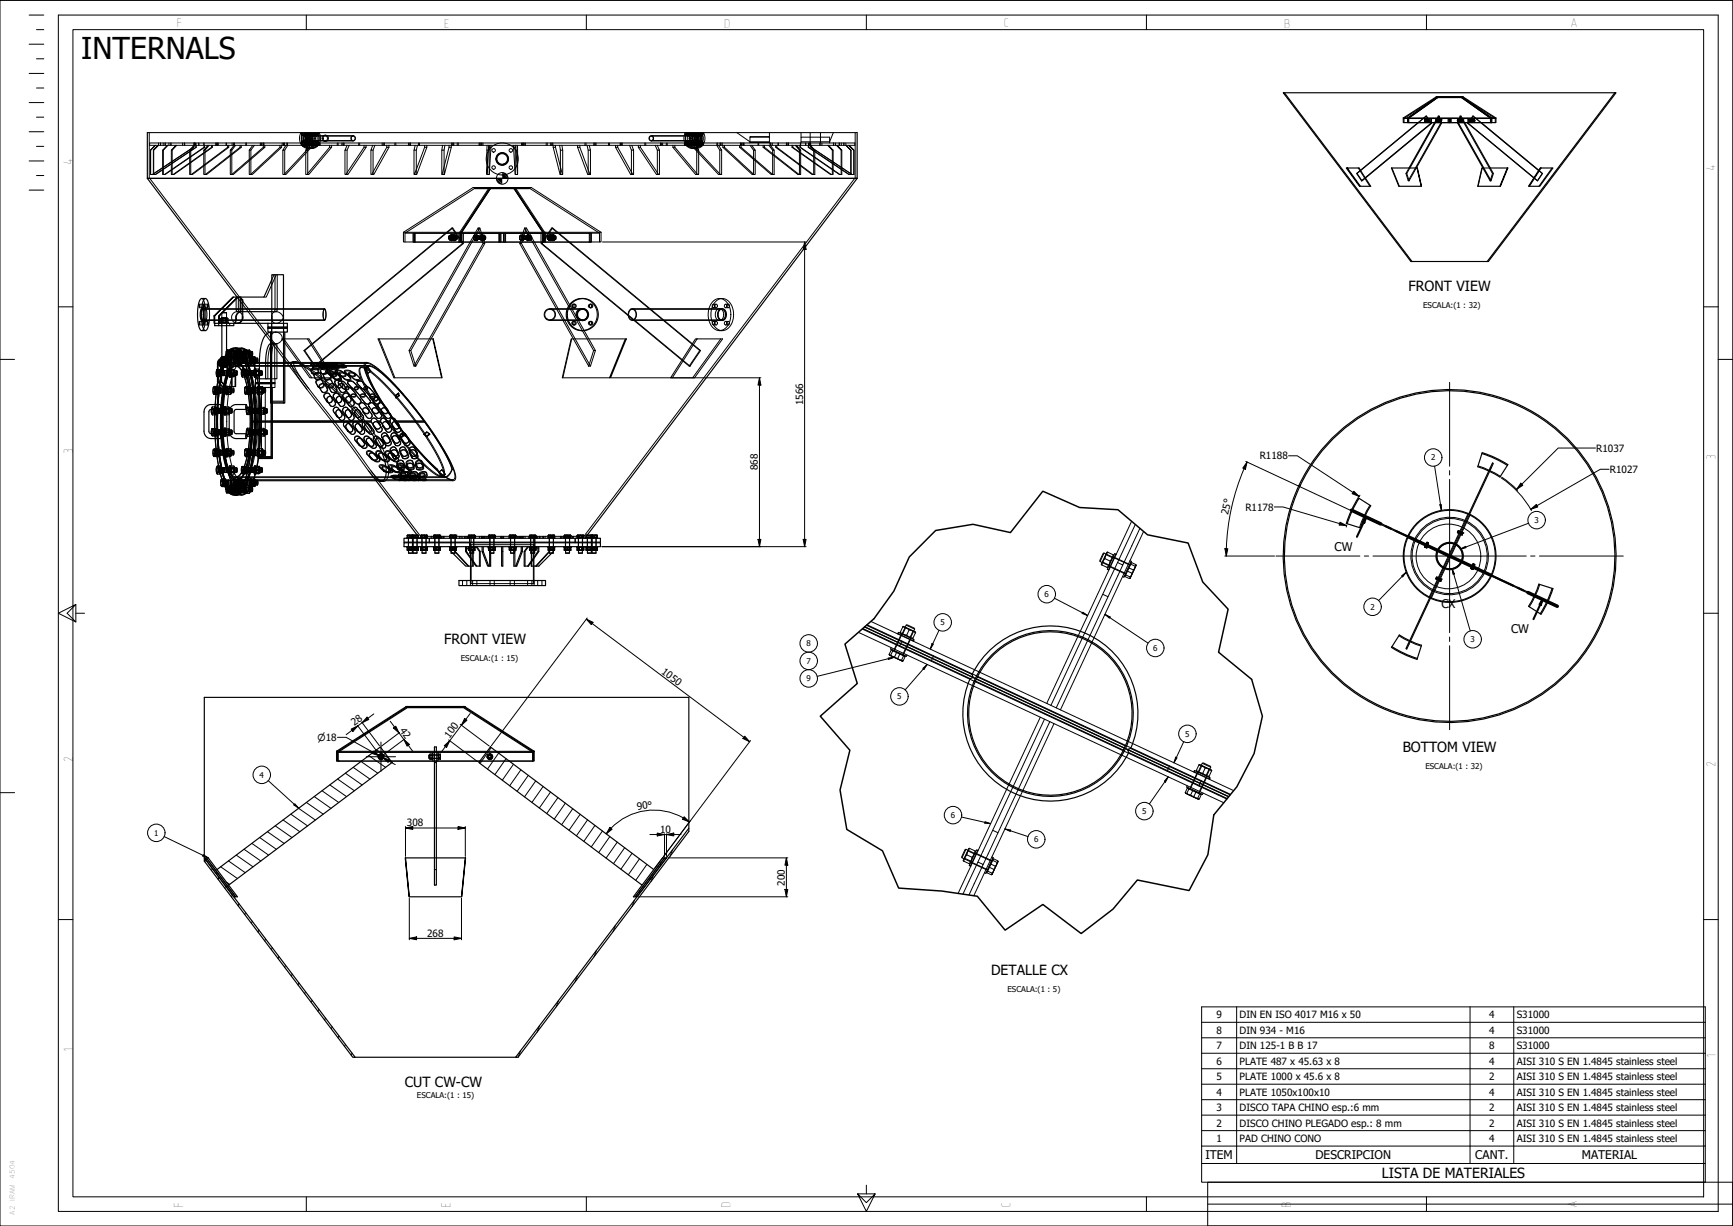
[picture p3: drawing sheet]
<svg xmlns="http://www.w3.org/2000/svg" width="594mm" height="420mm" viewBox="0 0 594 420" stroke-linecap="round" stroke-linejoin="round" font-family="sans-serif">
<defs><g id="words">
<text font-size="10.3" x="27.9" y="20.4">INTERNALS</text>
<g font-size="4.8">
<text x="482.9" y="99.7">FRONT VIEW</text>
<text x="152.2" y="220.8">FRONT VIEW</text>
<text x="480.8" y="257.7">BOTTOM VIEW</text>
<text x="339.7" y="334.1">DETALLE CX</text>
<text x="138.7" y="372.4">CUT CW-CW</text>
<text x="473.7" y="403.7">LISTA DE MATERIALES</text>
</g>
<g font-size="4.6">
<text x="60.5" y="9.2">F</text>
<text x="152.1" y="9.5">E</text>
<text x="248.1" y="9.5">D</text>
<text x="344" y="9.3">C</text>
<text x="440.1" y="9.5">B</text>
<text x="538.2" y="9.1">A</text>
<text x="24.9" y="56.5" transform="rotate(-90 24.9 56.5)">4</text>
<text x="587.9" y="58.6" transform="rotate(-90 587.9 58.6)">4</text>
<text x="24.9" y="155.6" transform="rotate(-90 24.9 155.6)">3</text>
<text x="588.1" y="157.8" transform="rotate(-90 588.1 157.8)">3</text>
<text x="24.9" y="261.1" transform="rotate(-90 24.9 261.1)">2</text>
<text x="588.1" y="263" transform="rotate(-90 588.1 263)">2</text>
<text x="24.9" y="360.5" transform="rotate(-90 24.9 360.5)">1</text>
<text x="588.1" y="362.5" transform="rotate(-90 588.1 362.5)">1</text>
<text x="62.8" y="413.8" transform="rotate(-90 62.8 413.8)">F</text>
<text x="154.5" y="413.8" transform="rotate(-90 154.5 413.8)">E</text>
<text x="250.5" y="413.8" transform="rotate(-90 250.5 413.8)">D</text>
<text x="346.5" y="413.8" transform="rotate(-90 346.5 413.8)">C</text>
<text x="442.4" y="413.8" transform="rotate(-90 442.4 413.8)">B</text>
<text x="540.5" y="413.8" transform="rotate(-90 540.5 413.8)">A</text>
</g>
<g font-size="4.1">
<text x="457.5" y="188.7">CW</text>
<text x="494.1" y="208.3">CX</text>
<text x="518" y="216.9">CW</text>
<text x="413.2" y="397.3">ITEM</text>
<text x="451" y="397.3">DESCRIPCION</text>
<text x="505.7" y="397.3">CANT.</text>
<text x="542.2" y="397.3">MATERIAL</text>
</g>
<g font-size="3.4">
<text x="275.3" y="138.9" transform="rotate(-90 275.3 138.9)">1566</text>
<text x="547.2" y="154.8">R1037</text>
<text x="259.8" y="161.2" transform="rotate(-90 259.8 161.2)">868</text>
<text x="431.8" y="157.5">R1188</text>
<text x="551.9" y="162.1">R1027</text>
<text x="421" y="176.6" transform="rotate(-78 421 176.6)">25°</text>
<text x="426.9" y="175">R1178</text>
<text x="226.6" y="230.7" transform="rotate(37 226.6 230.7)">1050</text>
<text x="121.6" y="248.9" transform="rotate(-37 121.6 248.9)">28</text>
<text x="136.9" y="250.5" transform="rotate(53 136.9 250.5)">42</text>
<text x="154.1" y="253.1" transform="rotate(-53 154.1 253.1)">100</text>
<text x="218.5" y="277.7" transform="rotate(-8 218.5 277.7)">90°</text>
<text x="139.5" y="283.2">308</text>
<text x="226.3" y="285.5">10</text>
<text x="269" y="303.5" transform="rotate(-90 269 303.5)">200</text>
<text x="146.4" y="321">268</text>
<text x="417" y="349">9</text>
<text x="424.9" y="349">DIN EN ISO 4017 M16 x 50</text>
<text x="510.5" y="349">4</text>
<text x="519.9" y="349">S31000</text>
<text x="417" y="354.3">8</text>
<text x="417" y="359.6">7</text>
<text x="424.9" y="354.3">DIN 934 - M16</text>
<text x="424.9" y="359.6">DIN 125-1 B B 17</text>
<text x="510.5" y="354.2">4</text>
<text x="510.5" y="359.6">8</text>
<text x="519.9" y="354.3">S31000</text>
<text x="519.9" y="359.6">S31000</text>
<text x="417" y="364.9">6</text>
<text x="424.9" y="364.9">PLATE 487 x 45.63 x 8</text>
<text x="510.5" y="364.8">4</text>
<text x="519.9" y="364.9">AISI 310 S EN 1.4845 stainless steel</text>
<text x="417" y="370.2">5</text>
<text x="424.9" y="370.2">PLATE 1000 x 45.6 x 8</text>
<text x="510.5" y="370.2">2</text>
<text x="519.9" y="370.2">AISI 310 S EN 1.4845 stainless steel</text>
<text x="417" y="375.5">4</text>
<text x="424.9" y="375.5">PLATE 1050x100x10</text>
<text x="510.5" y="375.5">4</text>
<text x="519.9" y="375.5">AISI 310 S EN 1.4845 stainless steel</text>
<text x="417" y="380.8">3</text>
<text x="424.9" y="380.8">DISCO TAPA CHINO esp.:6 mm</text>
<text x="510.5" y="380.8">2</text>
<text x="519.9" y="380.8">AISI 310 S EN 1.4845 stainless steel</text>
<text x="417" y="386.1">2</text>
<text x="424.9" y="386.1">DISCO CHINO PLEGADO esp.: 8 mm</text>
<text x="510.5" y="386.1">2</text>
<text x="519.9" y="386.1">AISI 310 S EN 1.4845 stainless steel</text>
<text x="417" y="391.4">1</text>
<text x="424.9" y="391.4">PAD CHINO CONO</text>
<text x="510.5" y="391.4">4</text>
<text x="519.9" y="391.4">AISI 310 S EN 1.4845 stainless steel</text>
</g>
<text font-size="3.3" x="108.9" y="253.9">⌀18</text>
<g font-size="2.7">
<text x="487.8" y="105.5">ESCALA:(1 : 32)</text>
<text x="490.6" y="157.8">2</text>
<text x="526" y="179.3">3</text>
<text x="358.1" y="204.7">6</text>
<text x="469.8" y="209">2</text>
<text x="322.4" y="214.3">5</text>
<text x="276.5" y="221.5">8</text>
<text x="504.1" y="220.1">3</text>
<text x="158" y="226.6">ESCALA:(1 : 15)</text>
<text x="276.5" y="227.5">7</text>
<text x="395.3" y="223.1">6</text>
<text x="276.5" y="233.5">9</text>
<text x="307.6" y="239.7">5</text>
<text x="406.3" y="252.5">5</text>
<text x="488.6" y="263.4">ESCALA:(1 : 32)</text>
<text x="89" y="266.5">4</text>
<text x="325.9" y="280.4">6</text>
<text x="391.5" y="279">5</text>
<text x="52.8" y="286.4">1</text>
<text x="354.5" y="288.7">6</text>
<text x="345.4" y="339.8">ESCALA:(1 : 5)</text>
<text x="142.9" y="376.3">ESCALA:(1 : 15)</text>
</g>
<g font-size="2.3">
<text x="5.1" y="404" transform="rotate(-90 5.1 404)">4504</text>
<text x="5.1" y="411.5" transform="rotate(-90 5.1 411.5)">IRAM</text>
<text x="5.1" y="416.3" transform="rotate(-90 5.1 416.3)">A2</text>
</g>
</g></defs>
<!-- layer: 0 -->
<g fill="none" stroke="#000" stroke-width=".34">
<path d="M0 .1h594v420.1h-594zM10 5.2h5M10 15.2h5M12.5 10.2h2.5M20 5.2h569v410h-569zM25 10.2h559v400h-559zM105 5.2v5M201 5.2v5M297 5.2v5M393 5.2v5M489 5.2v5M10 25.2h5"/>
<path d="M10 35.2h5M12.5 20.2h2.5M12.5 30.2h2.5M488.8 39.8l1.7 2.2M489 39.8l-23.9 19.7M492.5 33.3l-11.2 7.3v1.4M492.5 33.4h8.9M492.6 33.3v.2h8.3M492.6 33.3h.1M492.7 33.3l-10.1 7.1v1.6M492.7 33.3l-10 7.2v1.5M492.7 33.3h.1"/>
<path d="M492.8 33.3l-10.3 7.1M493 33.4l-10.2 7.2v1.4M493 33.4v.1M493 33.3l7.9 .1M493.1 39.8l-1.3 2.2M493.3 39.8h-.2l.7 2.5h.3M500.5 39.8h.3l-.7 2.2M500.8 39.8l1.3 2.2M500.8 33.3l-7.8 .1M500.9 33.4l10.2 7.2v1.4M500.9 33.4l.5-.1 11.2 7.3v1.4M500.9 33.4v.1"/>
<path d="M501.1 33.3h.1M501.1 33.3l10.2 7.2M501.1 33.3l10.1 7.2v1.5l.1-1.6M504.9 39.8l2.7 2.2M505 39.8l-1.6 2.2M10 45.1h5M10 55.2h5M12.5 50.2h2.5M12.5 40.2h2.5M51.2 45.4v15.7M51.3 49h241.7v.8h-241.7zM51.6 51.5v8.3"/>
<path d="M52.6 51.5l.1 8.3M53.3 49.8l-1.7 1.7 1.7-1.7M54.4 49l-.1 .8-1.7 1.7 1.6-1.7M55 49v.8M55.9 49v.8M56 51.5v8.3M56.6 49v.8M56.7 49v.8M57.4 49.8l-1.6 1.7 1.8-1.7M57.9 49v.8M58.5 49v.8M58.6 49v.8"/>
<path d="M58.7 51.5v8.3h.3M60.3 49.8l-1.6 1.7h.3l1.6-1.7M62.6 49v.8M63.2 49v.8M63.3 49v.8M65.4 51.5v8.3M66.3 49.8v.7l-14 9.3h-.7v-8.3M66.3 49.8v.7M66.3 50.5l-14 9.3M66.4 49v.8M66.5 49.8l-1.5 1.7h.4l1.5-1.7M66.6 49v.8"/>
<path d="M66.7 49v.8v-.8M67 49v.8M67.1 49.8l.2 .7M67.1 50.5l-13.9 9.3M67.2 49v.8M67.3 49.8v.7l-13.9 9.3h-.7v-8.3M68.1 49v.8M68.2 49v.8M69.8 51.5v8.3h.5M69.9 49v.8M70 49l-.1 1.5-13.5 9.3h-.6v-8.3M70.1 49.8v.7h-.2"/>
<path d="M70.1 50.5l-13.7 9.3M71.3 49.8l-1.5 1.7h.5l1.4-1.7M72.5 49.8v.7h.3M72.5 50.5l-13.1 9.3M72.8 49.8v.7l-13.2 9.3h-.6v-8.3M74 49v.8M74.2 49v.8M74.5 49v.8M74.7 49v.8M77.5 49v.8M77.6 49v.8M78 49.8v.7l-12.4 9.3h-.6v-8.3"/>
<path d="M78.4 49.8v.7h-.4M78.4 50.5l-12.4 9.3h-.4M79.6 49v.8M80.1 49v.8M80.2 49.8l-1.2 1.7h.5l1.3-1.7M80.3 49v.8M82.3 49.8v.7h.4M82.3 50.5l-11.9 9.3M82.7 49.8v.7l-11.9 9.3h-.5v-8.3M84.3 49v.8M84.5 49v.8M86.6 49.8l-1.2 1.7h.6l1.2-1.7"/>
<path d="M89.2 49v.8M89.5 49v.8M89.7 49v.8M90.1 49v.8M90.3 49.8v.7l-10.8 9.3h-.5v-8.3M90.4 49v.8M90.8 49.8v.7h-.5M90.8 50.5l-10.8 9.3h-.5v-8.3M96 49.8v.7h.5M96 50.5l-10 9.3h-.6v-8.3M96.5 49.8v.7l-10 9.3h-.5v-8.3M96.7 49v.8"/>
<path d="M97.2 49v.8M97.5 49v.8M97.6 51.5v8.3M98 49.8l-1 1.7h.6l1-1.7M98.3 49v.8M98.6 49v.8M103.2 45.4a3.3 3.3 0 0 0 0 4 3.3 3.3 0 0 0 3.8 1.2 3.8 3.8 0 0 0 1.2-5.2M103.3 45.4v.4v-.4M103.3 45.4a.84 .84 0 0 0 .8 1.2 .84 .84 0 0 0 .8-1.2 .62 .62 0 0 0 .5 1 .62 .62 0 0 0 .6-1 .32 .32 0 0 1 0 .5 .32 .32 0 0 1-.5 0 .32 .32 0 0 1 0-.5M103.3 45.8l.4 .4zM103.3 45.4a.8 .8 0 0 0 .8 1.1 .8 .8 0 0 0 .7-1.1M103.3 49l.2 .6z"/>
<path d="M103.4 45.4a.84 .84 0 0 0 .8 1.2 .84 .84 0 0 0 .8-1.2M103.4 46.1h.2M103.5 49.6l.4 .2zM103.5 48.7l.2-.1-.4 .4zM103.5 49.3l.4 .5 .6-.1 .1-.7v.8M103.5 45.4l.1 .7 .6 .2M103.6 45.4a.51 .51 0 0 0 .5 .8 .51 .51 0 0 0 .4-.8M103.7 48.7l-.2 .6h-.2M103.7 45.4a.47 .47 0 0 0 .4 .7 .47 .47 0 0 0 .4-.7 .43 .43 0 0 0 .4 .7 .43 .43 0 0 0 .3-.7M103.7 46.2l.5-.1-.2 .2zM103.7 48.6l.3-.1 .2 .3zM103.8 45.4a3.3 3.3 0 0 0 0 4 3.3 3.3 0 0 0 3.8 1.2 3.9 3.9 0 0 0 1.3-5.2 .48 .48 0 0 1-.4 .7 .48 .48 0 0 1-.5-.7 .43 .43 0 0 0 .4 .7 .43 .43 0 0 0 .4-.7"/>
<path d="M103.8 45.4a.38 .38 0 0 0 .3 .6 .38 .38 0 0 0 .3-.6M103.8 45.4a.43 .43 0 0 0 .4 .7 .43 .43 0 0 0 .3-.7M103.9 45.4a3.3 3.3 0 0 0 0 4 3.3 3.3 0 0 0 3.8 1.2 3.8 3.8 0 0 0 1.2-5.2M104 48.5l.6 .5h-.1M104.1 48.6h.1M104.1 46.2h.1M104.1 46.1h1.3M104.1 48.7h1.3M104.1 48.8h1.9M104.1 49.6h1.9M104.1 46.6h.1M104.1 48.2h.1"/>
<path d="M104.1 50.1h.1M104.2 49.6h1.1M104.2 49.7h-.1M104.2 48.8l.3 .2-.2 .4zM104.2 48.5l-.7 .2M104.3 49.7h.2M104.3 45.4h.1M104.3 49.4v.3l-.4 .1zM104.4 45.4a3.3 3.3 0 0 0-.1 4 3.3 3.3 0 0 0 3.8 1.2 3.8 3.8 0 0 0 1.3-5.2M104.4 45.5v.3l-.2 .3zM104.4 45.4a.43 .43 0 0 0 .4 .7 .43 .43 0 0 0 .3-.7M104.4 45.8h.2l-.6 .5"/>
<path d="M104.6 45.4a.84 .84 0 0 0 .8 1.2 .84 .84 0 0 0 .8-1.2M104.6 45.4v.4M104.6 45.4a.8 .8 0 0 0 .7 1.1 .8 .8 0 0 0 .8-1.1 .38 .38 0 0 1-.3 .6 .38 .38 0 0 1-.3-.6M104.8 46.5h.9M104.8 48.3h.9M104.8 46.7h1.5M104.8 48.1h1.5M104.8 51.5v8.3h.7M104.8 49.2h.3M104.9 49v.8M104.9 45.4a.46 .46 0 0 0 .4 .7 .46 .46 0 0 0 .4-.7M104.9 45.4a.53 .53 0 0 0 .5 .8 .53 .53 0 0 0 .5-.8"/>
<path d="M105 45.4a.43 .43 0 0 0 .3 .7 .43 .43 0 0 0 .4-.7 .33 .33 0 0 1 0 .5 .33 .33 0 0 1-.5 0 .33 .33 0 0 1 0-.5M105 45.4a.48 .48 0 0 0 .4 .7 .48 .48 0 0 0 .5-.7 .32 .32 0 0 0 0 .5 .32 .32 0 0 0 .4 0 .32 .32 0 0 0 0-.5 .37 .37 0 0 1 0 .5 .37 .37 0 0 1-.5 0 .37 .37 0 0 1-.1-.5M105.1 49.2l.3 .6M105.1 45.4a.38 .38 0 0 0 .3 .6 .38 .38 0 0 0 .3-.6M105.2 49.8a.79 .79 0 0 1 0-1.3h.8a.79 .79 0 0 1 0 1.3M105.2 45.4a.63 .63 0 0 0 .5 1 .63 .63 0 0 0 .6-1M105.3 45.4a.52 .52 0 0 0 .4 .8 .52 .52 0 0 0 .5-.8M105.3 45.8a1.87 1.87 0 0 1 2.7 1 1.87 1.87 0 0 1-1.4 2.5 1.96 1.96 0 0 1-1.9-1.3 1.96 1.96 0 0 1 .6-2.2zM105.3 49.7h.1M105.3 46.6h.1M105.3 48.2h.1M105.3 50.1h.1"/>
<path d="M105.4 45.8a1.87 1.87 0 0 1 2.6 1 1.87 1.87 0 0 1-1.3 2.5 1.96 1.96 0 0 1-1.9-1.3 1.96 1.96 0 0 1 .6-2.2zM105.4 48.5l-.3 .7M105.4 48.8h.3M105.4 46h.3M105.5 46.4h.2M105.7 50.9h.6M105.8 48.5a.79 .79 0 0 1-.1 1.3l-.9 1.7h.7l.9-1.7M106.1 49.8v.7l-8.7 9.3h-.4v-8.3M106.1 49.2h.2M106.3 46h-2.2M106.3 45.5h.1M106.3 49.3h.1"/>
<path d="M106.3 46.5h.6M106.4 49.3l.3 .4zM106.4 45.5l-.1 .3M106.4 50.9h.5M106.4 46.6h14.7M106.4 48.2h14.7M106.4 46.5h14.7M106.6 48.7l-.2 .6zM106.6 49l.1 .6h-.2M106.6 45.4l-.3 .4M106.7 48.6h.4zM106.7 45.4a.5 .5 0 0 0 .4 .8 .5 .5 0 0 0 .5-.8"/>
<path d="M106.7 49.6l.6 .2h-.2M106.7 49.8v.7h-.6M106.7 50.5l-8.7 9.3h-.6M106.7 45.4a.47 .47 0 0 0 .4 .7 .47 .47 0 0 0 .4-.7M106.7 49.7l.6-.1-.2 .2zM106.7 46.3h.3M106.8 48.5h.2l-.7 .5M106.8 45.4a.48 .48 0 0 0 .5 .7 .48 .48 0 0 0 .4-.7l-.2 .1M106.8 45.4a.37 .37 0 0 0 .1 .5 .37 .37 0 0 0 .5 0 .37 .37 0 0 0 0-.5M106.9 45.4a.43 .43 0 0 0 .3 .7 .43 .43 0 0 0 .4-.7M107 48.5l.6 .2 .1 .7-.4 .4M107.1 48.6l.3 .1v.3z"/>
<path d="M107.1 48.6h.1M107.1 46.2h.1M107.1 48.7h.7M107.1 46h2M107.1 48.8h2M107.2 48.2h.1M107.2 50.1h.1M107.2 49.6h.6M107.2 49.7h-.1M107.4 45.4a.55 .55 0 0 1-.5 .8 .55 .55 0 0 1-.5-.7M107.4 49l.1 .4-.2 .2zM107.5 45.4a.43 .43 0 0 0 .3 .7 .43 .43 0 0 0 .4-.7"/>
<path d="M107.5 45.4v.1M107.5 45.5a.6 .6 0 0 1-.4 .7 .6 .6 0 0 1-.8-.4M107.5 49.4h.2M107.6 45.4a.43 .43 0 0 0 .3 .7 .43 .43 0 0 0 .4-.7 .54 .54 0 0 0 .5 .8 .54 .54 0 0 0 .5-.8 .84 .84 0 0 1-.8 1.2 .84 .84 0 0 1-.8-1.2M107.6 45.4a.82 .82 0 0 0 .8 1.1 .82 .82 0 0 0 .8-1.1 .83 .83 0 0 1-.8 1.2 .83 .83 0 0 1-.8-1.2zM107.7 45.5l-.2 .6-.5 .2-.5-.5M107.8 46.1h-.7M107.9 45.6h.2M107.9 45.4a.81 .81 0 0 1-.8 1.1 .81 .81 0 0 1-.7-1.1 .83 .83 0 0 0 .8 1.2 .83 .83 0 0 0 .7-1.2M107.9 46.1h.6M107.9 49.6h.5M108 45.4l-.1 .2"/>
<path d="M108 48.8h.2M108 45.4a.47 .47 0 0 0 .4 .7 .47 .47 0 0 0 .4-.7M108 45.4a.83 .83 0 0 1-.8 1.2 .83 .83 0 0 1-.8-1.2v.1M108 45.4a.52 .52 0 0 0 .5 .8 .52 .52 0 0 0 .4-.8M108.1 45.6l.4 .7M108.2 45.4a.37 .37 0 0 0 0 .5 .37 .37 0 0 0 .5 0 .37 .37 0 0 0 .1-.5M108.2 45.4l-.1 .2M108.2 45.4a.32 .32 0 0 0 .1 .5 .32 .32 0 0 0 .4 0 .32 .32 0 0 0 0-.5M108.4 49.7h.1M108.4 48.2h.1M108.4 50.1h.1M108.5 48.7h-.6"/>
<path d="M108.5 45.4a.38 .38 0 0 0 .3 .6 .38 .38 0 0 0 .3-.6M108.5 48.8h.3M108.5 46h.3M108.5 48.5h.3M108.5 49.9h.3M108.6 45.4a.32 .32 0 0 0 0 .5 .32 .32 0 0 0 .4 0 .32 .32 0 0 0 .1-.5l-.3 .9M108.8 45.4a.38 .38 0 0 0 .3 .6 .38 .38 0 0 0 .3-.6M108.9 45.4a.32 .32 0 0 0 0 .5 .32 .32 0 0 0 .5 0 .32 .32 0 0 0 0-.5M109 49v.8M109.1 48.8h.2M109.2 45.6h.2M109.3 45.4l-.2 .9h-.9l-.3-.7"/>
<path d="M109.3 49.5l-2.2 .1M109.4 49v.8M109.7 49v.8M111.3 46.4h.4M111.3 48.5h.4M113 49.8v.7h.7M113 50.5l-7.8 9.3M113.7 49.8v.7l-7.8 9.3h-.4v-8.3M115.6 49v.8M115.9 49v.8M117.2 49v.8M117.5 49v.8"/>
<path d="M117.9 49v.8M119 51.5v8.3M119 49.8l-.7 1.7h.7l.7-1.7M121.1 48.3h-14.8M123 49v.8M123.3 49v.8M124.8 49.8v.7l-6.2 9.3h-.3v-8.3M125.5 49.8v.7h-.7M125.5 50.5l-6.2 9.3h-.7M127.1 51.5v8.3h.8M127.8 49.8l-.7 1.7h.8l.6-1.7M131 49v.8"/>
<path d="M131.3 49v.8M131.7 49v.8M132.6 49.8v.7h.7M132.6 50.5l-5.2 9.3M133.3 49.8v.7l-5.2 9.3h-.2v-8.3M135.4 49v.8M135.7 49v.8M140 49v.8M140.3 49v.8M140.7 49v.8M142.3 49.8l-.4 1.7h.8l.4-1.7M142.7 51.5v8.3"/>
<path d="M143.4 49v.8M143.8 49v.8M145.6 49.8v.7l-3.5 9.3-.2-8.3M146.3 49.8v.7h-.7M146.3 50.5l-3.4 9.3h-.8M151.4 51.5v8.3h.8M151.7 49.8l-.3 1.7h.8l.3-1.7M153.9 49.8v.7h.8M153.9 50.5l-2.3 9.3M154.7 49.8l-2.4 10-.1-8.3M154.8 49v.8M155 49v.8"/>
<path d="M155.4 49v.8M155.6 49v.8M156.7 49v.8M157.1 49v.8M164.2 49v.8M164.4 49v.8M164.8 49v.8M165 49v.8M165.2 49v.8M165.6 49v.8M167 49.8l-.1 1.7h.8l.1-1.7M167.5 49.8l-.6 10v-8.3"/>
<path d="M167.7 51.5v8.3M168.3 49.8v.7h-.8M168.3 50.5l-.6 9.3h-.8M176 49.8v.7h.8M176 50.5l.6 9.3M176.6 49.8v1.7h.8v-1.7M176.6 51.5v8.3h.8M176.8 49.8l.6 10M177.4 51.5v8.3M178.8 49v.8M179.1 49v.8M179.4 49v.8"/>
<path d="M179.5 49v.8M179.9 49v.8M180.1 49v.8M187.2 49v.8M187.6 49v.8M188.8 49v.8M188.9 49v.8M189.3 49v.8M189.5 49v.8M189.6 49.8l2.4 10h.9v-8.3M190.4 49.8v.7h-.8M190.4 50.5l2.4 9.3"/>
<path d="M191.8 49.8l.3 1.7h.8l-.3-1.7M192.1 51.5v8.3M198 49.8v.7h.8M198 50.5l3.6 9.3M198.8 49.8v.7l3.4 9.3M200.5 49v.8M200.9 49v.8M201.2 49.8l.4 1.7h.8l-.4-1.7M201.6 51.5v8.3h.8v-8.3M203.6 49v.8M203.7 49v.8M204 49v.8"/>
<path d="M204.3 49v.8M208.6 49v.8M209 49v.8M211 49.8v.7l5.2 9.3h1v-8.3M211.8 49.8v.7h-.8M211.8 50.5l5.1 9.3M212.6 49v.8M212.7 49v.8M213 49v.8M213.3 49v.8M215.8 49.8l.7 1.7h.7l-.6-1.7M216.5 51.5v8.3"/>
<path d="M218.8 49.8v.7h.7M218.8 50.5l6.2 9.3h.3M219.5 49.8v.7l6.3 9.3M221 49v.8M221.4 49v.8M223.3 48.3h14.7M223.3 46.6h14.6M223.3 48.2h14.6M223.3 46.5h14.6M224.6 49.8l.7 1.7h.8l-.8-1.7M225.3 51.5v8.3h.8v-8.3M226.4 49v.8"/>
<path d="M226.5 49v.8M226.8 49v.8M227.1 49v.8M228.4 49v.8M228.7 49v.8M230.7 49.8v.7l7.8 9.3h1v-8.3M231.4 49.8v.7h-.7M231.4 50.5l7.7 9.3M234.6 49v.8M234.9 45.4a.38 .38 0 0 0 .3 .6 .38 .38 0 0 0 .3-.6M234.9 49.2l.3-.7h.9a.79 .79 0 0 1 0 1.3M234.9 49.2l.3 .6"/>
<path d="M234.9 49.2h.3M234.9 45.4a3.3 3.3 0 0 0 0 4 3.3 3.3 0 0 0 3.8 1.2 3.8 3.8 0 0 0 1.3-5.2M234.9 45.4a.32 .32 0 0 0 .1 .5 .32 .32 0 0 0 .4 0 .32 .32 0 0 0 0-.5M235 49v.8M235 45.4v.6M235 46h2.2M235.1 45.4a.54 .54 0 0 0 .4 .8 .54 .54 0 0 0 .5-.8 .43 .43 0 0 0 .4 .7 .43 .43 0 0 0 .4-.7M235.1 45.4a.84 .84 0 0 0 .7 1.2 .84 .84 0 0 0 .8-1.2l.2 .7 .5 .2M235.1 45.4a.84 .84 0 0 0 .8 1.2 .84 .84 0 0 0 .8-1.2M235.2 48.8h2M235.2 49.6h2M235.4 49v.8"/>
<path d="M235.4 45.4a.53 .53 0 0 0 .4 .8 .53 .53 0 0 0 .5-.8M235.4 45.4a3.3 3.3 0 0 0 0 4 3.3 3.3 0 0 0 3.8 1.2 3.8 3.8 0 0 0 1.3-5.2M235.5 45.4a.47 .47 0 0 0 .4 .7 .47 .47 0 0 0 .4-.7M235.5 48.5a.83 .83 0 0 0 0 1.3M235.5 45.4a3.3 3.3 0 0 0 0 4 3.3 3.3 0 0 0 3.8 1.2 3.8 3.8 0 0 0 1.2-5.2M235.5 45.4a.46 .46 0 0 0 .4 .7 .46 .46 0 0 0 .4-.7M235.5 45.4a.38 .38 0 0 0 .3 .6 .38 .38 0 0 0 .4-.6M235.5 48.8h.3M235.5 46h.3M235.6 46.4h.2M235.8 45.4a.33 .33 0 0 1-.1 .5 .33 .33 0 0 1-.4 0 .33 .33 0 0 1 0-.5 .63 .63 0 0 0 .5 1 .63 .63 0 0 0 .6-1M235.8 45.4a.38 .38 0 0 1-.3 .6 .38 .38 0 0 1-.3-.6 .8 .8 0 0 0 .7 1.1 .8 .8 0 0 0 .8-1.1"/>
<path d="M235.9 46.1h1.3M235.9 48.7h1.3M235.9 49.7h.1M235.9 48.2h.1M235.9 50.1h.1M235.9 48.5a.79 .79 0 0 1 0 1.3M235.9 49.6h1.2M236.1 45.4a.33 .33 0 0 1-.1 .5 .33 .33 0 0 1-.4 0 .33 .33 0 0 1 0-.5 .43 .43 0 0 0 .3 .7 .43 .43 0 0 0 .4-.7M236.1 45.4a.61 .61 0 0 1-.3 .8 .61 .61 0 0 1-.8-.2M236.1 45.4a3.3 3.3 0 0 0 0 4 3.3 3.3 0 0 0 3.8 1.2 3.8 3.8 0 0 0 1.3-5.2M236.1 45.4a.43 .43 0 0 0 .4 .7 .43 .43 0 0 0 .4-.7 .38 .38 0 0 0 .3 .6 .38 .38 0 0 0 .3-.6 .44 .44 0 0 1-.4 .7 .44 .44 0 0 1-.4-.7M236.2 49.2h.2"/>
<path d="M236.3 45.4a.84 .84 0 0 0 .8 1.2 .84 .84 0 0 0 .8-1.2M236.4 45.4a.84 .84 0 0 0 .8 1.2 .84 .84 0 0 0 .8-1.2M236.4 45.4a.8 .8 0 0 0 .8 1.1 .8 .8 0 0 0 .7-1.1M236.7 45.4a.51 .51 0 0 0 .5 .8 .51 .51 0 0 0 .4-.8 .5 .5 0 0 1-.4 .8 .5 .5 0 0 1-.5-.8M236.8 46a1.84 1.84 0 0 1 2.7 .5 1.84 1.84 0 0 1-.7 2.6 1.85 1.85 0 0 1-2.4-.7 1.85 1.85 0 0 1 .4-2.4zM236.8 45.4a.47 .47 0 0 0 .4 .7 .47 .47 0 0 0 .4-.7M236.8 48.7l-.2 .6h.2M236.8 45.4l.1 .4v-.4M236.9 45.8l.4 .4-.3-.1zM236.9 49l.1 .6-.2-.3zM237 45.8a1.87 1.87 0 0 1 2.6 1 1.87 1.87 0 0 1-1.3 2.5 1.95 1.95 0 0 1-1.9-1.2 1.95 1.95 0 0 1 .6-2.3zM237 48.7l.3-.1-.4 .4z"/>
<path d="M237 49.6l.6 .2zM237.1 49.7h.1M237.1 48.2h.1M237.1 50.1h.1M237.2 48.6h.1M237.2 46.2h.1M237.3 46.2l.5-.1zM237.3 48.6l.5 .2zM237.4 48.5l-.6 .2h.2M237.5 50.9h.4M237.5 46.5h.5M237.6 48.5h-.2l.6 .5"/>
<path d="M237.6 49.8v.7h.6M237.6 50.5l8.7 9.3h.4M237.6 49.7h.2M237.7 45.4l.1 .4M237.8 49l-.2 .7-.6 .1-.4-.5M237.8 48.8l.1 .6zM237.9 49.8l.9 1.7h.7l-.9-1.7M237.9 45.4h.1M237.9 45.5l-.1 .6zM237.9 49.4l-.3 .4zM237.9 45.5h.1M237.9 49.3h.1"/>
<path d="M238 45.8l-.7 .5h.2M238 45.4a.38 .38 0 0 0 .3 .6 .38 .38 0 0 0 .3-.6M238 45.6h.2M238 45.4a.32 .32 0 0 0 0 .5 .32 .32 0 0 0 .5 0 .32 .32 0 0 0 0-.5 .47 .47 0 0 0 .4 .7 .47 .47 0 0 0 .4-.7M238 50.9h.6M238 46.7h1.5M238 48.1h1.5M238.1 48.8h.2M238.1 49.5l2.1 .1M238.2 49.8v.7l8.8 9.3M238.2 45.6l.3 .7M238.3 46h1.9"/>
<path d="M238.3 48.8h1.9M238.4 45.4a.52 .52 0 0 0 .5 .8 .52 .52 0 0 0 .5-.8M238.6 48.8h.3M238.6 46h.3M238.6 45.4a.37 .37 0 0 0 0 .5 .37 .37 0 0 0 .5 0 .37 .37 0 0 0 .1-.5 .43 .43 0 0 0 .4 .7 .43 .43 0 0 0 .3-.7M238.6 45.4a.43 .43 0 0 0 .4 .7 .43 .43 0 0 0 .4-.7M238.6 48.5h.3M238.6 46.5h.9M238.6 48.3h.9M238.6 49.9h.3M238.7 45.4a.32 .32 0 0 0 0 .5 .32 .32 0 0 0 .4 0 .32 .32 0 0 0 0-.5M238.8 51.5v8.3"/>
<path d="M238.9 48.7h.6M238.9 46.6h.1M238.9 49.7h.1M238.9 48.2h.1M238.9 50.1h.1M239 49.6h.5M239.1 45.4a.54 .54 0 0 1-.5 .8 .54 .54 0 0 1-.5-.8l-.1 .2M239.1 45.4a.43 .43 0 0 0 .4 .7 .43 .43 0 0 0 .3-.7 .47 .47 0 0 0 .4 .7 .47 .47 0 0 0 .4-.7M239.1 45.4l-.1 .9M239.2 48.8h.2M239.3 45.6h.2M239.4 45.4a.84 .84 0 0 0 .8 1.2 .84 .84 0 0 0 .8-1.2"/>
<path d="M239.4 49v.8M239.5 46.1h-.6M239.5 45.4a.8 .8 0 0 0 .8 1.1 .8 .8 0 0 0 .7-1.1M239.6 46.1h.6M239.6 49.6h.6M239.7 49l.1 .6h.2M239.7 45.4a.84 .84 0 0 1-.8 1.2 .84 .84 0 0 1-.8-1.2 .86 .86 0 0 0 .9 1.2 .86 .86 0 0 0 .8-1.2M239.7 49v.8M239.8 45.4a.8 .8 0 0 1-.8 1.1 .8 .8 0 0 1-.7-1.1 .38 .38 0 0 0 .3 .6 .38 .38 0 0 0 .3-.6 .33 .33 0 0 1-.1 .5 .33 .33 0 0 1-.4 0 .33 .33 0 0 1 0-.5l-.2 .2M239.8 45.4l-.1 .4h.2M239.8 45.4a.43 .43 0 0 0 .4 .7 .43 .43 0 0 0 .3-.7M239.8 45.4a.51 .51 0 0 0 .5 .8 .51 .51 0 0 0 .4-.8 .51 .51 0 0 1-.4 .8 .51 .51 0 0 1-.5-.8z"/>
<path d="M239.8 49.6l.8 .2M239.9 45.4a.38 .38 0 0 0 .4 .6 .38 .38 0 0 0 .3-.6M240 48.9l.1-.2-.1 .6zM240 49.3l.3 .4-.3-.1zM240 45.5l-.1 .3M240 45.4v.1M240.1 46.3h.2M240.1 48.5l.6 .2 .1 .7-.4 .4M240.2 46.6h.1M240.2 49.7h.1M240.2 48.2h.1M240.2 50.1h.1"/>
<path d="M240.2 48.7h-.6M240.2 48.6h.1M240.2 46.2h.1M240.3 49.7l.6-.1zM240.3 48.5l.3 .1-.5 .1zM240.3 48.5l-.6 .5h.2M240.6 48.6l.4 .4zM240.7 46.1h.2M240.7 48.7h.2M240.8 45.4l.2 .1M240.8 49.4h.2M240.9 45.5l-.2 .6-.6 .2-.4-.5"/>
<path d="M241 45.4a.54 .54 0 0 1-.5 .8 .54 .54 0 0 1-.5-.7M241 49l-.1 .6zM241 45.4a.84 .84 0 0 1-.8 1.2 .84 .84 0 0 1-.8-1.2l-.2 .9h-.9l-.3-.7M241 45.4v.1M241 45.5a.6 .6 0 0 1-.4 .7 .6 .6 0 0 1-.7-.4M245.7 49v.8l1 1.7h.7l-1.1-1.7M246 49v.8M246.7 51.5v8.3h.7v-8.3M246.9 49v.8M247.2 49v.8M247.6 49v.8M247.8 49.8v.7l10.1 9.3h1v-8.3"/>
<path d="M248.3 49.8v.7h-.5M248.3 50.5l10.1 9.3M252.6 45.4l4.5 3.2h6.7M253.5 49.8v.7h.5M253.9 49v.8M254 49.8v.7l10.9 9.3h-.5l-10.9-9.3M254.2 49v.8M254.6 49v.8M254.9 49v.8M255.1 49v.8M257.1 49v-2h6.7v2M257.1 48.8h6.7"/>
<path d="M257.1 49.8l1.2 1.7h.6l-1.2-1.7M258.3 51.5v8.3M259.9 49v.8M260.1 49v.8M261.6 49.8v.7l11.9 9.3h1v-8.3M262 49.8v.7h-.4M262 50.5l11.9 9.3M263.6 49.8l1.3 1.7h.5l-1.3-1.7M263.8 46.8h-6.7v.2M263.8 45.4v1.6M264 49v.8M264.3 49v.8"/>
<path d="M264.8 49v.8M264.9 51.5v8.3h.5v-8.3M265.9 49.8v.7h.4M265.9 50.5l12.5 9.3h.5M266.3 49.8v.7l12.4 9.3M266.7 49v.8M266.8 49v.8M269.6 49v.8M269.8 49v.8M270.2 49v.8M270.3 49v.8M271.5 49.8v.7l13.2 9.3h.9v-8.3"/>
<path d="M271.8 49.8v.7h-.3M271.8 50.5l13.2 9.3M272.6 49.8l1.4 1.7h.5l-1.4-1.7M274 51.5v8.3M274.2 49.8v.7h.2M274.2 50.5l13.5 9.3h.7M274.4 49v1.5l13.5 9.3M274.5 49v.8M274.6 49v-2h6.7v2M274.6 45.4v1.6M276.2 49v.8M277.1 49.8v.7l13.9 9.3h.8v-8.3"/>
<path d="M277.2 49l-.1 1.5M277.2 50.5l13.9 9.3M277.3 49v.8M277.5 49.8l1.4 1.7h.4l-1.5-1.7M277.6 49v.8M277.7 49v.8M277.7 45.4v3.6M277.9 49v.8M278.9 51.5v8.3h.4v-8.3M281 49v.8M281.2 49v.8M281.3 45.4v1.6h3.1v2"/>
<path d="M281.7 49v.8M283.8 49.8l1.5 1.7h.3l-1.6-1.7M285.3 51.5v8.3M285.7 45.4l-1.3 3.2h-9.8M285.7 49v.8M285.8 49v.8M286.4 49v.8M286.7 49.8l1.9 1.7-1.6-1.7M287.7 49v.8M288.4 51.5v8.3h.2v-8.3M288.4 49v.8M289.3 49v.8"/>
<path d="M290 49v.8M290 49.8l1.8 1.7-1.7-1.7M291 49.8l1.7 1.7-1.6-1.7M291.6 51.5v8.3M292.1 59.8l-14.1-9.3v-.7v.7l14 9.3h.7M292.7 51.5v8.3v-8.3M293.2 45.4v15.7M465.2 59.5l1.7 2.5M465.6 57.6l4 6.2M466.4 58.4l1.7 2.6M477.2 57.6l2.5 6.2M481.3 40.6h31.3"/>
<path d="M482.2 59.5h-.2l.7 2.5h.3M482.5 40.4v1.6M482.6 40.4h.1M482.6 40.4l.1 1.6M482.8 40.6v1.4M482.9 40.6v1.4M483 57.6l-1 1.9M483.3 57.6l-1.1 1.9 .8 2.5M485.5 57.6l-2.5 4.4M486.1 42l2.7-2.2 1.6 2.2M488.3 41.5l.3 .2M488.3 41.3l.1 .3z"/>
<path d="M488.4 41h.2l-.3 .3zM488.4 41v.5M488.4 41.6l.4 .1zM488.6 41h.3zM488.8 40.9l-.3 .1M488.8 41h.1M488.8 41.1h.6M488.8 41.8h.1M488.8 40.9h.1M488.9 40.9l.3 .3-.1 .4-.4 .1M488.9 41l.1 .4zM488.9 41.1h.1"/>
<path d="M489 41.4l-.2 .3zM489.1 41.2h.1M489.2 41.6l-.4 .1M489.2 41.8h.1M489.2 40.9h.2M489.2 41.1h.2M489.2 41.8h.2M489.4 41.6h-.6M489.6 41.6h.1M489.6 41.1h.1M490 42h.5M490 42v-1.4h.2v1.4"/>
<path d="M490.5 42v-1.4h.2v1.4M492.1 42l1.2-2.2 .8 2.2M492.2 41.5l.1 .1M492.3 41.1v.4zM492.3 41.6h1.4M492.3 41.5v.1M492.4 41.1v.5zM492.4 40.9l.2 .2-.1 .7-.2-.4zM492.5 41.8h.2M492.5 41.5h.1M492.5 41.2h.1M492.7 41.2l.1 .4z"/>
<path d="M492.7 41.2h.1M492.7 41.5h.1M492.7 41.1l.1 .5zM492.7 40.9l.3 .3a.31 .31 0 0 1 .1 .4 .31 .31 0 0 1-.4 .1zM492.7 41l.1 .7zM492.7 40.9l.2 .3-.2 .6zM492.8 40.9l.2 .3a.31 .31 0 0 1 .1 .4 .31 .31 0 0 1-.4 .1zM492.8 40.9l.2 .2a.3 .3 0 0 1 .1 .4 .3 .3 0 0 1-.3 .2zM492.8 41.8h.1M492.8 41.1l.1 .5zM492.8 40.9h-.3M492.9 41.6l.8 .1"/>
<path d="M492.9 41.1h-.6M492.9 41.5v.1M493 40.9h.1M493 41.7h.1M493 41.1l.1 .5zM493.3 41.1l.1 .5zM493.5 41.1l.1 .5zM493.6 40.9l.3 .3a.31 .31 0 0 1 0 .4 .31 .31 0 0 1-.4 .1zM493.6 41l.2 .2-.1 .5zM493.6 40.9l.3 .2a.3 .3 0 0 1 .1 .4 .3 .3 0 0 1-.4 .2zM493.6 41.1l.1 .5zM493.6 41.8h.1"/>
<path d="M493.6 40.9h.1M493.6 41l.3 .2-.1 .5zM493.7 41.1h-1.5M493.7 41h.1M493.8 41.5h-.3l.4 .2M493.8 40.9l-.1 .8M493.8 41.7h.1M493.8 41v.3zM493.8 41.3l.1 .3zM493.8 41h-.2l-.1 .5M493.8 41.6h.3M493.8 42.3l-11.1 19.7"/>
<path d="M493.9 41.2h.2M494 40.9l.1 .1zM494 40.9l-.4 .1M494.1 41v.4zM494.1 41.1h.1M494.1 41.6h.1M494.1 41.4l-.1 .3zM496.4 40.6v1.4M496.6 40.6v1.4M496.7 40.6v1.4M496.9 40.6v1.4M497 40.6v1.4"/>
<path d="M497.1 40.6v1.4h-6.6M497.1 42h13.8M497.5 42v-1.4h6.4v1.4M497.5 40.6h-.3v1.4M499.6 41.1l.1 .4zM499.6 41.5l.1 .1M499.7 41.1h-.1M499.7 41.6h1.4M499.7 41.5v.1M499.7 41l.3 .1-.1 .7zM499.8 41l.1 .7zM499.8 41.1v.5z"/>
<path d="M499.8 42l.7-2.2 11.1 19.7-.8 2.5M499.9 41.8h.2M499.9 41.2h.1M499.9 41.5h.1M500.1 41.2h.1M500.1 41.5h.1M500.1 40.9l.3 .3a.34 .34 0 0 1 0 .5 .34 .34 0 0 1-.5 0 .34 .34 0 0 1 .1-.5zM500.1 41.1l.1 .5zM500.1 41.2l.1 .4zM500.1 41l.2 .3-.1 .4zM500.1 40.9v.9zM500.2 40.9l.2 .2a.31 .31 0 0 1 .1 .4 .31 .31 0 0 1-.4 .2z"/>
<path d="M500.2 40.9l.2 .3a.34 .34 0 0 1 .1 .5 .34 .34 0 0 1-.5 0 .34 .34 0 0 1 .1-.5zM500.2 41.1l.1 .5zM500.2 41.8h.1M500.3 40.9h-.4M500.3 41.6l.8 .1M500.3 41.1h-.6M500.3 41.5v.1M500.3 40.9h.1M500.4 41.7h-.1M500.4 41.1l.1 .5zM500.7 41.1l.1 .5zM500.9 40.9a.36 .36 0 0 1 .3 .4 .36 .36 0 0 1-.3 .4z"/>
<path d="M500.9 41.1l.1 .5zM501 41.1v.5zM501 41l.2 .1-.1 .6zM501 40.9l.3 .2-.2 .7zM501 41.8h.1M501 40.9h.1M501 40.9l.2 .3a.31 .31 0 0 1 .1 .4 .31 .31 0 0 1-.3 .1zM501 41.1l.1 .5zM501.1 41.1v.5zM501.1 41.1h-1.4M501.1 41h.1M501.2 41.5h-.3l.4 .2"/>
<path d="M501.2 40.9l-.1 .8M501.2 41.7h.1M501.2 41v.3zM501.2 41h-.2l-.1 .5M501.2 41.3l.1 .3zM501.2 41.6h.3M501.3 41.2h.2M501.5 41h.1M501.4 40.9l-.4 .1M501.5 41v.4zM501.5 41.1h.1M501.5 41.6h.1"/>
<path d="M501.5 41.4l-.1 .3zM503.2 40.6v1.4M503.2 42.3h.1M503.4 40.6v1.4M503.7 40.6v1.4M504.2 41.5l.2 .2M504.2 41.3l.1 .3zM504.3 41h.1l-.2 .3zM504.3 41v.5M504.3 41.6l.3 .1zM504.4 41h.4zM504.6 40.9l-.2 .1"/>
<path d="M504.7 41h.1M504.7 41.7h.1M504.7 41.1h.6M504.7 41.8h.1M504.7 40.9h.1M504.7 41.6h.3M504.7 40.9l.3 .3-.1 .4-.4 .1M504.8 41v.4zM504.8 41.1h.1M504.8 41.4l-.2 .3zM504.9 41.2h.1M505.1 41.8h.1"/>
<path d="M505.1 40.9h.1M505.1 41.1h.1M505.3 41.6h-.6M505.4 41.6h.2M505.4 41.1h.2M507.7 42l-2.7-2.2-1.7 2.5 23.8 19.7M508.1 57.6l-1.4 6.2M508.4 57.6h2.5M510.9 40.6l.1 1.4zM510.9 40.6h-28.3v1.4h7.4M511 42h.2M511.2 40.6l.1 1.4z"/>
<path d="M511.3 40.4h.1M511.6 59.5h.3M527.5 58.4l1.2 1.1M527.5 58.4l1.3 1.1-1.7 2.5M528.8 59.5l-1.7 2.5M532 57.6l-4.5 6.2M10 65.2h5M12.5 60.2h2.5M51.3 61.1l54.6 72.1M138.3 79.6h19.8M138.3 79.6v3.3h19.3M138.8 79.9h66.7"/>
<path d="M141.8 79.9v3.1M142.1 79.9v3.1M142.3 79.9v3.1M154.9 78.1h.3l3.6 5.4h-.3M155.2 78.1l-50.7 42h-.3M157.6 79.6h.1M157.6 79.6l.4 .2v3.1h-.4M157.8 79.9h-.5v3.1h.5M158.1 79.6h47.9M158.4 79.9h-.6v3.1h.6M158.9 79.9h-.5v3.1h.5M162.2 64.3h5.5"/>
<path d="M162.7 64.3v.3l-23.9 15.3v3M162.7 64.6h18.9M162.8 64.3v.4l5.4-.2M163.9 78.1l-23.7 42h.6M164.5 78.1l1.7 5.4-23.7 42-1.7-5.4zM164.5 78.1h-.6l1.7 5.4h.6M167.7 64.3l.3 .1-10 15.4 .1-.2M167.7 64.3l.3 .1-10 15.4v3.1l.1-3.3M167.7 64.3l-10.1 15.3v3.3M168 64.3l.2 .2h7.9M168.2 64.3l-10.1 15.6v3M168.2 64.3l-10.1 15.3"/>
<path d="M168.2 64.3h14l23.8 15.3M168.2 64.3h14M168.2 64.3h-6l-23.9 15.3M168.5 64.3l-.3 .2M171 79.9h-29.4v3.1h15.7M171.2 79.9h-.2v3.1M171.2 79.9v3.1M171.2 79.9h.3M172.6 79.9h29.4v3.1h-29.4zM172.8 79.9v3.1M173.1 79.9v3.1M173.3 79.9v3.1"/>
<path d="M175.9 64.3l.2 .2M176.1 64.5v.2M176.1 64.3h.1M176.1 64.3l10.3 15.5zM176.2 64.3l10 15.6v3v-3.3M176.4 64.3l-.3 .2h-7.9M176.6 64.3l10.1 15.3v3.3M176.6 64.3l-.3 .1 10.1 15.4v3.1v-3.1l.3-.2M176.6 64.3h.1M179.8 78.1l23.7 42-1.7 5.4-23.6-42zM179.8 78.1h.6l-1.6 5.4h-.6M180.4 78.1l23.7 42h-.6"/>
<path d="M181.5 64.3v.4l-13.3-.2M181.6 64.3v.3l23.9 15.3v3M185.5 79.9v3.1M185.9 79.9v3.1M186.6 79.9v3.1M186.7 79.6h.1M189.1 78.1l50.8 42h.3M189.4 78.1l50.8 42-3.7 5.4-50.7-42zM189.4 78.1h-.3l-3.6 5.4h.3M202 79.9h.2v3.1h-.2M202.2 79.9h.3M202.5 79.9v3.1h-.3"/>
<path d="M202.5 79.9h.2v3.1h-.2M206 79.6v3.3h-47.9M293 61.1l-93.3 123.4M525.8 61l1.2 1M93.9 94.1l-.7 1.7M94.3 94.1v12h.7l-.1 .7h-.8l.2-.7M94.7 94.1l-3.4 7.7h-.8M95 94.1v12M153.8 81.7l.8 .7h-.2M153.8 81.3l.2 .8-.2-.4zM153.9 80.8l.4-.1-.5 .6zM153.9 80.8h.3l-.2 .9"/>
<path d="M154 82.1l.7 .1-.3 .2zM154.3 80.7l.4-.1 .3 .3zM154.7 80.6h.3l-.8 .2M154.8 80.7h.1M154.8 82.2h.1M154.8 80.9h1.4M154.8 80.5h.1M154.8 82.5h.1M154.9 82.1h.7M155 80.6l.6 .6-.2 .9-.8 .3M155 80.9l.3 .3-.1 .4zM155 81a.85 .85 0 0 1 1.4 .1 .85 .85 0 0 1-.6 1.2 .9 .9 0 0 1-.8-1.3z"/>
<path d="M155 81h.3M155 81.9h.3M155.2 81.6v.5l-.5 .1zM155.3 81a.81 .81 0 0 1 1.2-.1 .81 .81 0 0 1 0 1.2 .81 .81 0 0 1-1.2-.2zM155.3 81.2h.3M155.6 80.5h.1M155.7 81h.3M155.7 81.9h.3M155.7 80.5h.3M156 82.4l-.4 .1M156.2 82h-1.4M156.5 81h.2"/>
<path d="M156.5 81.9h.2M158.8 83.5l-50.7 42M162.4 81.6l.2 .6zM162.4 81.2h.5M162.4 81h.1M162.4 81.9l.1 .1M162.5 80.9l-.1 .7zM162.5 82.1h.5M162.7 80.6l.1 .1-.3 .2zM162.7 80.6l.9 .2M162.8 80.7l.3 .1-.1 .5zM163 81.3l.2 .4-.3 .4z"/>
<path d="M163.1 80.8h.5v.9M163.1 80.8a.73 .73 0 0 1 .5 .7 .73 .73 0 0 1-.5 .6l-.2-.5zM163.1 80.6a.79 .79 0 0 1 .7 .5 .79 .79 0 0 1-.2 .9l-.2 .4a1.09 1.09 0 0 1-.3-1.8zM163.1 80.6l-.2 .6 .1 .9 .3 .3M163.1 82.3l.1 .1M163.2 81.7h.4l-.3 .7h-.4M163.2 80.8a.74 .74 0 0 1 .4 .7 .74 .74 0 0 1-.4 .6l-.2-.6zM163.2 81a.51 .51 0 0 1 .3 .5 .51 .51 0 0 1-.3 .4zM163.2 80.9a.51 .51 0 0 1 .4 .6 .51 .51 0 0 1-.4 .4zM163.3 80.5a1.12 1.12 0 0 1-.1 1.9 1.71 1.71 0 0 1 .1-1.9zM163.3 80.6a.95 .95 0 0 1 .5 1.6l-.1 .2a.82 .82 0 0 1-.7-.6 .82 .82 0 0 1 .1-.8zM163.3 80.7h.1"/>
<path d="M163.3 82.2h.1M163.3 80.9h3M163.4 81a.48 .48 0 0 1 .3 .5 .48 .48 0 0 1-.4 .4zM163.4 80.5h.1M163.4 82.5h.1M163.4 80.9a.54 .54 0 0 1 .4 .6 .54 .54 0 0 1-.5 .5zM163.5 82.1h1.6M163.9 80.9a.54 .54 0 0 1 .3 .6 .54 .54 0 0 1-.4 .5zM164.4 81a.49 .49 0 0 1 .4 .5 .49 .49 0 0 1-.4 .5zM164.9 80.6a.79 .79 0 0 1 .7 .5 .79 .79 0 0 1-.2 .9l-.2 .3a.79 .79 0 0 1-.7-.5 .79 .79 0 0 1 .2-.9zM164.9 82.3v.1M164.9 80.6h.1a1.06 1.06 0 0 1 .3 1.8h-.1a1.15 1.15 0 0 1-.3-1.8z"/>
<path d="M164.9 80.6h.1M164.9 81a.47 .47 0 0 1 .4 .5 .47 .47 0 0 1-.4 .4zM165 80.9a.6 .6 0 0 1 .3 .6 .6 .6 0 0 1-.3 .5zM165 81h1.3M165 82l1.3-.1-3 .1M165 81h.1M165.1 80.5h.1M165.1 80.8a.79 .79 0 0 1 0 1.4l-.2-.7zM165.1 80.5a1.12 1.12 0 0 1 0 1.9 1.71 1.71 0 0 1 0-1.9zM165.1 81a.5 .5 0 0 1 .4 .5 .5 .5 0 0 1-.4 .4zM165.2 80.9a.51 .51 0 0 1 .3 .6 .51 .51 0 0 1-.4 .4zM165.2 81a.4 .4 0 0 1 .3 .5 .4 .4 0 0 1-.3 .3z"/>
<path d="M165.2 80.7a.78 .78 0 0 1 .5 1.1l-.1 .2a.34 .34 0 0 1-.4 .3 .34 .34 0 0 1-.2-.5zM165.3 80.5h.6M165.4 81.2h.1M165.4 81.7v.1M165.6 83.5l-23.7 42M165.8 81.2h.1M165.8 81.7v.1M165.9 80.8a.74 .74 0 0 1 .5 .6 .74 .74 0 0 1-.3 .8l-.3-.4zM165.9 81a.45 .45 0 0 1 .4 .5 .45 .45 0 0 1-.4 .4zM165.9 81h.1a.43 .43 0 0 1 .2 .5 .43 .43 0 0 1-.3 .3zM165.9 80.5l.4 .4v.8a.4 .4 0 0 1-.2 .6 .4 .4 0 0 1-.5-.5v-.8zM165.9 82.4l-.8 .1"/>
<path d="M166.2 81a.54 .54 0 0 1 .3 .5 .54 .54 0 0 1-.3 .4zM166.3 81a.45 .45 0 0 1 .2 .5 .45 .45 0 0 1-.3 .4zM166.3 81h.1M166.4 81v.1M166.4 81.9h.1M171.5 83v-3.1h.2v3.1M172.6 83h-13.7v-3.1h28.1v3.1M178.2 81.6l.2 .6zM178.2 81.2h.5M178.2 81.9v.1M178.2 81h.1M178.2 80.9v.7z"/>
<path d="M178.3 82.1h.5M178.5 80.6l.1 .1-.4 .2zM178.5 80.6l.8 .2M178.6 80.7l.2 .1v.5zM178.8 83.5l23.6 42M178.8 81.3l-.1 .8zM178.8 80.8h.5l.1 .9M178.9 80.6l-.2 .6 .1 .9 .3 .3M178.9 80.6h.1a.95 .95 0 0 1 .4 1.6l-.1 .2a.82 .82 0 0 1-.7-.6 .82 .82 0 0 1 .2-.8zM178.9 80.6a.79 .79 0 0 1 .7 .5 .79 .79 0 0 1-.2 .9l-.1 .3a.79 .79 0 0 1-.7-.5 .79 .79 0 0 1 .2-.9zM178.9 82.3v.1M178.9 81.7h.5l-.3 .7h-.5"/>
<path d="M178.9 80.8a.73 .73 0 0 1 .5 .7 .73 .73 0 0 1-.5 .6zM179 81a.48 .48 0 0 1 .3 .5 .48 .48 0 0 1-.4 .4zM179 81a.52 .52 0 0 1 .3 .5 .52 .52 0 0 1-.3 .4zM179 80.7h.1M179 82.2h.1M179.1 80.9h2.9M179.1 81a.49 .49 0 0 1 .4 .5 .49 .49 0 0 1-.4 .5zM179.1 80.6a1.06 1.06 0 0 1 .4 1.8h-.1a1.15 1.15 0 0 1-.3-1.8zM179.1 80.5h.2M179.1 82.5h.2M179.2 81a.48 .48 0 0 1 .3 .5 .48 .48 0 0 1-.4 .4zM179.3 82.1h1.5"/>
<path d="M179.6 80.9a.6 .6 0 0 1 .4 .6 .6 .6 0 0 1-.4 .5zM180.3 80.9a.54 .54 0 0 1 .3 .6 .54 .54 0 0 1-.4 .5zM180.7 80.6a.95 .95 0 0 1 .5 1.6l-.2 .2a1.19 1.19 0 0 1-.3-1.8zM180.7 82.3v.1M180.7 80.6h.1M180.7 80.6a.99 .99 0 0 1 .6 .9 .99 .99 0 0 1-.6 .9l-.3-.7zM180.7 81a.48 .48 0 0 1 .4 .5 .48 .48 0 0 1-.4 .4zM180.7 80.9a.54 .54 0 0 1 .4 .6 .54 .54 0 0 1-.4 .5zM180.8 82l1.3-.1-3 .1M180.8 81h1.3M180.8 81h.1M180.8 80.6a.9 .9 0 0 1 .6 1.4l-.2 .4a.82 .82 0 0 1-.7-.6 .82 .82 0 0 1 .2-.8z"/>
<path d="M180.8 80.8a.74 .74 0 0 1 .6 .6 .74 .74 0 0 1-.3 .8l-.4-.4zM180.9 81a.52 .52 0 0 1 .4 .5 .52 .52 0 0 1-.4 .5zM180.9 80.5h.1M180.9 82.5h.1M180.9 81a.49 .49 0 0 1 .4 .5 .49 .49 0 0 1-.4 .4zM181 81a.4 .4 0 0 1 .3 .5 .4 .4 0 0 1-.4 .3zM181 80.7a.78 .78 0 0 1 .4 1.1v.2a.34 .34 0 0 1-.5 .3 .34 .34 0 0 1-.2-.5zM181.1 82.4h.6M181.1 80.5h.6M181.2 81.2h.1M181.2 81.7v.1M181.6 81.7v.1"/>
<path d="M181.6 81.2h.1M181.7 81.1a.38 .38 0 0 1 .3 .4 .38 .38 0 0 1-.4 .3zM181.7 81a.45 .45 0 0 1 .3 .5 .45 .45 0 0 1-.3 .4zM181.7 80.8a.79 .79 0 0 1 0 1.4l-.2-.5zM181.7 80.5l.4 .8a.7 .7 0 0 1-.4 1l-.3-.4v-.9zM181.9 81a.49 .49 0 0 1 .4 .5 .49 .49 0 0 1-.4 .4zM182 81a.43 .43 0 0 1 .3 .5 .43 .43 0 0 1-.3 .4zM182 81h.1M182.1 81l.1 .1M182.2 81.9h-.1M185.5 83.5l50.7 42M187.6 81.7l.8 .7h-.2"/>
<path d="M187.6 81.3l.3 .8-.3-.4zM187.8 80.8l.3-.1-.5 .6zM187.8 80.8h.2l-.2 .9M187.9 82.1l.7 .1-.4 .2zM188.1 80.7l.5-.1 .2 .3zM188.6 80.6h.2l-.8 .2M188.6 80.7h.1M188.6 82.2h.1M188.6 80.9h1.4M188.7 80.5h.1M188.7 82.5h.1M188.7 82.1h.7"/>
<path d="M188.8 80.6l.6 .6-.2 .9-.8 .3M188.8 80.9l.4 .3-.1 .4zM188.8 81a.85 .85 0 0 1 1.5 .1 .85 .85 0 0 1-.6 1.2 .9 .9 0 0 1-.9-1.3zM188.8 81h.3M188.8 81.9h.3M189.1 81.6l-.1 .5-.4 .1zM189.1 81a.81 .81 0 0 1 1.2-.1 .81 .81 0 0 1 0 1.2 .81 .81 0 0 1-1.2-.2zM189.2 81.2h.2M189.5 80.5h.1M189.5 81h.4M189.5 81.9h.4M189.6 80.5h.3"/>
<path d="M189.9 82.4l-.4 .1M190 82h-1.4M190.3 81h.3M190.3 81.9h.3M20 105.2h5M68.3 104.3l.2 .3-.1 .9zM68.3 110.2l.2 .3-.1 .9zM68.4 104.3h1.3M68.4 105.5h1.3M68.4 110.2h1.3M68.4 111.4h1.3M69 105.9v-.1a2.59 2.59 0 0 1 .6 2.9l-.3 1.1a1.63 1.63 0 0 1-.7-2z"/>
<path d="M69.1 102.3a5 5 0 0 1 1.4 4.4v1.1a7.3 7.3 0 0 1-1.3 5.5h-.1M69.1 105.7h1.3M69.1 109.9h1.3M69.2 105.9l.1-.1a2.78 2.78 0 0 1 .5 3.2l-.3 .7a1.44 1.44 0 0 1-.6-1.9zM69.2 106.1l.1-.1a3.2 3.2 0 0 1 .3 3.3l-.1 .3a3.3 3.3 0 0 1-.3-3.5zM69.4 106h41.9M69.4 109.6h41.9M69.4 109.8h.9M69.8 104.3l.3 .6-.2 .6zM69.8 110.2l.3 .5-.2 .7zM69.9 104.3h1.3M69.9 105.5h1.3"/>
<path d="M69.9 110.2h1.3M69.9 111.4h1.3M70.5 105.8l.5 1.7-.1 1.5-.4 .8M71.8 105.8v4M73.4 109.8h37.9M75.4 110.8v-.3h2.9v.3M75.5 110.4h.4M75.5 110.4h1M75.5 109.2v1.2M75.6 109.2h2.6zM75.6 109.2h2.5M75.6 110.5h.2"/>
<path d="M75.9 105.8h35.4M75.9 110.4h1.3M75.9 109.2v1.2M76.1 107.2v4.4M76.1 107.2h1.6M76.1 109.1l.1 .1M76.1 108.8l.1 .2M76.2 109.2h1.4M76.2 110.4h1.4M76.2 109.2v1.2M76.2 110.4l-.1 .1M76.2 109h1.3"/>
<path d="M76.2 109v.1M76.5 110.4h1.4M76.5 109.2v1.2M77.2 110.4h1M77.2 109.2v1.2M77.5 109v.1M77.6 110.4l.1 .1M77.6 108.8l-.1 .2M77.7 109.1l-.1 1.3M77.7 107.2v4.4M77.7 110.5v1.1M77.9 109.1l-.1-.3h-1.8l-.1 .3"/>
<path d="M77.9 110.4h.3M77.9 109.2v1.2M78.1 110.5h-.2M78.2 109.2v1.2M78.7 110.8v.8M78.8 119.9a20.2 20.2 0 0 0-4.1 10.8l-.7 5.1-.4 7.2 .5 11.1a31.6 31.6 0 0 0 4.1 14.4l.4 .4M78.8 119.9a16.9 16.9 0 0 0-3.8 9l-.4 2M78.8 119.9l-.4 .5M80.8 119.3a4.7 4.7 0 0 0-3.4 3.7 71.4 71.4 0 0 0-2.8 29.1 35.9 35.9 0 0 0 4.1 16.2l1.2 1.1 1.1 .2M80.9 109.4l-.4 1.4M80.9 109.4h.2M80.9 119.4h.1"/>
<path d="M80.9 119.3a6 6 0 0 0-3.5 4.5 78.1 78.1 0 0 0-2 32.8 25.1 25.1 0 0 0 4.1 12.2l1.4 .8M80.9 102.3v3.8M81.3 101.8l6.8 9M81.3 119.4a3.6 3.6 0 0 0-3.2 2.7 57.3 57.3 0 0 0-3.6 23.2l.5 7.9a32.4 32.4 0 0 0 4.1 15.2l1 .9 1.2 .2M81.7 101.8v4.3h-.8l.2 .7h1.4M81.7 106.1l.2 .7M81.9 119.8a2 2 0 0 1 .4 2.4l-.2 .5a2.69 2.69 0 0 1-.2-2.9zM82 119.8h.3M82.1 101.8l1.1 1-.9-1M82.2 119.8a2 2 0 0 1 .4 2.4l-.2 .5a2.69 2.69 0 0 1-.2-2.9zM82.3 106.8l-1.2 .9-.3 .8 .1 .9M82.3 101.8v5"/>
<path d="M82.3 106.8h.2M82.4 119.9l.3 .7v1.4l-.3 .6-.4-1.3zM82.4 119.9h1.1M82.9 119.3a5.3 5.3 0 0 0-3.6 4.2 74.2 74.2 0 0 0-2.5 29.4 34.2 34.2 0 0 0 4 15.4l1.3 1.1 .8 .2M83 102.8v6.4l-.7 1.2-1.2 .4M83.2 102.8v6.4l-.7 1.2-1.2 .4a2 2 0 0 0 1.9-2.8 2 2 0 0 0-3.3-.6 2 2 0 0 0 .8 3.3M83.5 119.9l-.3 .7v1.4l.3 .6 .4-.6M83.5 119.9l.4 .7M83.8 119.8a2.57 2.57 0 0 1 .1 2.9l-.4-1.3zM83.9 119.8h.3M84.1 119.8a2.57 2.57 0 0 1 0 2.9l-.3-1.5zM85.6 120l-.4 .2"/>
<path d="M91.1 114.8l6.5 8.6M92.8 117.8h1.4M93.1 110.8v27.3M93.2 117.8l.8-.3-.7 2.2-.4 3.6v33.2h-4.1M93.2 113.8h-.4M93.2 110.8v26.7h4v-26.7M93.2 106.8h.9M93.5 107.3a2.19 2.19 0 0 1 2.3-.2 2.19 2.19 0 0 1 1.2 2.1 2.01 2.01 0 0 1-1.7 1.6 2.01 2.01 0 0 1-2.1-1.1v-1.6zM93.6 117.8a4.3 4.3 0 0 0-1.6 3.8l-.2 8.2M97.2 110.8l.1 27.3M97.3 116.1h-.7l9.6 13.4h.7l-9.6-13.4h8.6l8.5 13.4h-7.5M105.4 116.1l8.5 13.4"/>
<path d="M111.1 105.9v-.1a3.3 3.3 0 0 1 .5 3.5l-.3 .5a3.5 3.5 0 0 1-.4-3.6zM111.1 106a3.3 3.3 0 0 1 .3 3.5l-.1 .1a3.2 3.2 0 0 1-.3-3.3zM130 116.1l5.4 13.4M148.4 116.1h.1l3.1 13.4h-.2zM148.4 116.1h-18.8l5.4 13.4h16.4M188.5 106h11.2M188.5 109.6h11.2M188.5 109.8h5.6M194.5 109.8h4.9M196 116.1l-3 13.4M196.6 104.3h.3M196.6 105.5h.3"/>
<path d="M196.6 110.2h.3M196.6 111.4h.3M196.7 104.3a.59 .59 0 0 0-.7 .6 .59 .59 0 0 0 .7 .5M196.7 110.2a.59 .59 0 0 0-.7 .5 .59 .59 0 0 0 .7 .6M198.6 106.1a2.04 2.04 0 0 0 0 3.4M199.4 102.3a5.5 5.5 0 0 1 5.3 5.5 5.5 5.5 0 0 1-5.3 5.5M199.4 109.9h.4M199.6 105.8a2.05 2.05 0 0 0-2.2 2 2.05 2.05 0 0 0 2.2 2.1M199.8 105.7l-11.3 .1M199.8 105.8a2.07 2.07 0 0 1 1.6 2 2.07 2.07 0 0 1-1.6 2M202.3 104.3h.3M202.3 105.5h.3"/>
<path d="M202.3 110.2h.3M202.3 111.4h.3M202.4 104.3a.59 .59 0 0 0-.7 .6 .59 .59 0 0 0 .7 .5M202.4 110.2a.59 .59 0 0 0-.7 .5 .59 .59 0 0 0 .7 .6M214.4 116.1h.3l-5.4 13.4h-.4zM214.4 116.1h-18.6l-3.1 13.4h16.2M216 106.1a1.57 1.57 0 0 1 1.8 .2 1.57 1.57 0 0 1 .4 1.8 1.44 1.44 0 0 1-1.5 1.7 1.44 1.44 0 0 1-1.4-1.7l.2-1.2zM216.1 106.3a1.46 1.46 0 0 1 1.7 .3 1.46 1.46 0 0 1 .2 1.7 1.26 1.26 0 0 1-1.3 1.3 1.26 1.26 0 0 1-1.2-1.4l.1-1.1zM216.8 106h30.6M216.8 109.6h30.6M216.8 109.8h30.6M238.4 116.1h.6l-8.5 13.4h-.6z"/>
<path d="M239 116.1h8.7l-9.6 13.4h-7.6M244.3 110.3a.48 .48 0 0 1 .7 .5 .48 .48 0 0 1-.8 .3zM244.3 104.3a.5 .5 0 0 1 .7 .6 .5 .5 0 0 1-.8 .3zM244.6 103.2a3.4 3.4 0 0 1 5.5 2 6.1 6.1 0 0 1-2.7 8 4.2 4.2 0 0 1-4.6-4.4 6.6 6.6 0 0 1 1.8-5.6zM244.6 104.3h.9M244.6 105.5h.9M244.6 110.2h.9M244.6 111.4h.9M245.2 104.4a.48 .48 0 0 1 .7 .5 .48 .48 0 0 1-.7 .3zM245.2 110.3a.48 .48 0 0 1 .7 .4 .48 .48 0 0 1-.7 .4zM245.5 103.2a3.4 3.4 0 0 1 5.5 2 6.3 6.3 0 0 1-2.4 7.9 3.9 3.9 0 0 1-4.7-3.6 6.8 6.8 0 0 1 1.6-6.3zM245.7 106.2a1.48 1.48 0 0 1 1.8-.1 1.48 1.48 0 0 1 .6 1.7 1.47 1.47 0 0 1-.6 1.8 1.47 1.47 0 0 1-1.9-.3l-.4-1.5z"/>
<path d="M246.6 106.4a1.37 1.37 0 0 1 1.7 0 1.37 1.37 0 0 1 .4 1.7 1.31 1.31 0 0 1-1.4 1.5 1.31 1.31 0 0 1-1.2-1.7zM246.7 106.1a1.49 1.49 0 0 1 1.7 .1 1.49 1.49 0 0 1 .4 1.7 1.4 1.4 0 0 1-.7 1.7 1.4 1.4 0 0 1-1.8-.5l-.3-1.5zM246.7 102.3h.9M246.7 113.3h.9M246.7 109.9h.9M246.7 106.2a1.49 1.49 0 0 1 1.8-.1 1.49 1.49 0 0 1 .5 1.7 1.47 1.47 0 0 1-.6 1.8 1.47 1.47 0 0 1-1.8-.3l-.5-1.7zM247.1 116.1l-9.7 13.4M247.6 105.7l-30.8 .1M248.5 110.3a.48 .48 0 0 1 .7 .5 .48 .48 0 0 1-.8 .3zM248.5 104.3a.5 .5 0 0 1 .7 .6 .5 .5 0 0 1-.8 .3zM248.7 104.3h1M248.7 105.5h1"/>
<path d="M248.7 110.2h1M248.7 111.4h1M249.4 104.4a.48 .48 0 0 1 .7 .5 .48 .48 0 0 1-.8 .3zM249.4 110.3a.48 .48 0 0 1 .7 .5 .48 .48 0 0 1-.8 .3zM584 105.2h5M0 123.2h5M72.5 139.9h.1M72.8 139.4l-.3 .8M72.8 139.4l.3 .6M72.8 139.4h.8M73 134.2l.1 .5M73 134.2h.9"/>
<path d="M73.1 132.8l-.1 1.4M73.2 132.8h.8M73.6 139.7a1.52 1.52 0 0 1 .3 2l-.1 .2a1.51 1.51 0 0 1-.4-1.9zM73.7 139.7l.3 .9-.3 1.3M73.7 139.6h.4M73.8 140v1.6M73.8 138.6l-.2 3.6M74 140l.3 .3-.1 1.3a1.16 1.16 0 0 1-.2-1.5zM74.1 134.7l.4 .1M74.1 134.8l.4 .1M74.1 134.8l.2 .2M74.1 139.9l3.1 .1"/>
<path d="M74.1 134.3v.4M74.1 127.8l.2 1M74.1 127.8l1.6 .1M74.1 134.5v.3M74.2 132.7a1.92 1.92 0 0 1 0 2.2l-.2-.7zM74.2 133l-.1 1.3 .4 .2v-1.4a.94 .94 0 0 1 .2 1.5l-.6-.1 .2 .1 .2-.6zM74.3 132.7l.3 .9-.3 1.3M74.3 126.9l-.2 .9M74.3 135h.1M74.3 134.6h5.7M74.3 133h5.7M74.3 132.6h.1"/>
<path d="M74.3 132.5l-.3 .3-.1 1.4 .3 .9M74.3 129l1.5 .1M74.4 133v1.6M74.4 132.5l-.4 2.6M74.4 132.7v-.1a1.45 1.45 0 0 0-.4 1.9l.1 .2M74.5 134.9l.2 .1M74.5 134.5l-.1 .4M74.5 126.8v2.1M74.5 133.2l.1 .4M74.5 134.5v.3M74.6 133a1.25 1.25 0 0 1 .1 1.6l-.3-.6zM74.6 134.5l-.1 .4"/>
<path d="M74.7 132.6l-.4 1 .2 1.2M74.7 132.9h2.9M74.8 140l.2 .2a.91 .91 0 0 1-.3 1.4zM74.8 140l.2 .2a.86 .86 0 0 1-.3 1.4zM74.8 124l.1 1.1M74.8 124h.3M74.9 125.1l1 .5M74.9 125.1h.2M75 139.9l.2 .3a.82 .82 0 0 1-.3 1.3zM75 140l.2 .2a.86 .86 0 0 1-.3 1.4zM75.1 124a1.06 1.06 0 0 1 1.6-.4 1.06 1.06 0 0 1 0 1.6 1.06 1.06 0 0 1-1.6-.1zM75.2 126.6l.4 .1 .1 1.2-.2 1.2-.3-.1-.2-1.2z"/>
<path d="M75.2 128.2l-.1 .3M75.2 128.3l-.1 .3M75.3 126.8a1.55 1.55 0 0 1 .2 2v.1a1.98 1.98 0 0 1-.2-2.1zM75.3 127.1l-.1 .4a.42 .42 0 0 0-.1 .5 .42 .42 0 0 0 .5 .2l.1-1.1a1.02 1.02 0 0 1 .2 1.5l-.7-.3 .1 .2a.7 .7 0 0 0 .2-1.2zM75.3 126.6l-.2 .8a.88 .88 0 0 0 .4 1.2 1.62 1.62 0 0 1 .4-1.9l.2 .5a1.7 1.7 0 0 1-.4 1.9l-.2-.4-.4-.1 .2 .4a1.63 1.63 0 0 0 .3-2.1zM75.4 126.7l.3 1-.3 1.3M75.4 133l.2 .2a.94 .94 0 0 1-.3 1.4zM75.4 124.1a1.3 1.3 0 0 1 2-.7 1.3 1.3 0 0 1 0 2.1 1.3 1.3 0 0 1-2-.7M75.4 128.7h5.7M75.4 127.1h5.7M75.4 126.6h.4M75.5 127.1v1.6"/>
<path d="M75.5 133a1.23 1.23 0 0 1 .2 1.6 1.23 1.23 0 0 1-.2-1.5zM75.5 133a1.23 1.23 0 0 1 .2 1.6l-.3-.5zM75.6 126.7h-1.1l.4 1.2-.4 1.2M75.6 128.3l-.1 .4M75.7 123.8h1.8a.67 .67 0 0 0-.6 .7 .67 .67 0 0 0 .6 .6h-1.8M75.7 123.1l.1 1.3M75.7 127l.2 .2a1.08 1.08 0 0 1-.2 1.5zM75.7 123.1h.9M75.8 124.4l.3 .5M75.8 122.6l-.1 .5M75.8 123.3l-1 .7M75.8 123.3l.4 .3a1.19 1.19 0 0 1 .6 1.4"/>
<path d="M75.8 123.6l-.6 .2-.3 .6 .2 .6 .7 .3M75.8 138.6l-.3 .9 .3 .8M75.8 124.4h.8M75.8 124.4v.1M75.8 127h3.1M75.8 123.3h.2M75.8 123.6h.1M75.8 125.3h.1M75.8 125.1h.3M75.8 123.9h.3M75.9 125.6h.2M76 123.2a1.32 1.32 0 0 1 1.7 1.4 1.32 1.32 0 0 1-2 1"/>
<path d="M76.1 122.4l.2 .2M76.1 122.4l.1 .6a1.17 1.17 0 0 1-.4 1.6l-.1-1.7M76.1 122.2h.8M76.1 124.9h.9M76.1 123.2h.1M76.1 125.2h1.5M76.1 125.7h.1M76.2 122.8h.2M76.3 122.6l.1 1.4M76.3 122.6h.9M76.4 124l-.3 .9M76.4 124h.9"/>
<path d="M76.4 123.1h.2M76.4 125.8h.2M76.5 127.1a1.22 1.22 0 0 1 .1 1.6l-.3-.6zM76.5 127l.2 .2a1.08 1.08 0 0 1-.2 1.5zM76.5 133l.3 .6-.2 1-.2-.5zM76.6 133.1l.2 .5-.2 .9-.2-.6zM76.6 133.1l.1 .1M76.6 127.1a1.25 1.25 0 0 1 .2 1.6l-.3-.5zM76.7 134.4l-.1 .1M76.7 127l.2 .2a1.22 1.22 0 0 1-.2 1.5l-.2-1zM76.7 123.8l-.1 .1M76.7 123.6l-.1 .2"/>
<path d="M76.8 122.5a1.55 1.55 0 0 1 .3 2l-.1 .1a2.01 2.01 0 0 1-.2-2.1zM76.8 125l-.9 .6M76.8 125h.3M76.8 122.4l-.2 1.4 .4 .1 .2-1.6a1.58 1.58 0 0 1 .4 2l-.3 .5-.3-.7-.4-.2 .3 .8a2.05 2.05 0 0 0 0-2.4zM76.9 122.2l.3 .4 .1 1.4-.3 .9-.4-.5v-1.3zM76.9 139.4a2.6 2.6 0 0 1 0 2.8l-.3-1.1zM76.9 122.8l-.1 .2a.38 .38 0 0 0-.1 .4 .38 .38 0 0 0 .4 .2l.2-.9 .2 .9-.2 .7-.2-.4-.4-.1 .1 .3 .2 .2 .1-.5zM76.9 122.4l.3 .8-.3 1.5M76.9 140l.3 .8-.2 .8-.2-.6zM76.9 122.7h10.7l-.1-.1a1.4 1.4 0 0 0-.3 1.8l.2 .2 .2-.3h-10.7M76.9 139.9l.2 .2a.96 .96 0 0 1-.2 1.4zM76.9 122.3h.4"/>
<path d="M76.9 124.8h.4M77 139.3h.2M77 122.7v1.6M77.1 139.9l-.1 .1M77.1 123.1h.2M77.1 125.8h.2M77.1 123.9l-.1 .2M77.1 123.8l-.1 .1M77.2 139.8a1.42 1.42 0 0 1 .2 1.7l-.1 .3a1.76 1.76 0 0 1-.1-2zM77.2 139.4a2.5 2.5 0 0 1 0 2.8l-.3-1.1zM77.2 140l.2 .6-.2 1-.2-.8zM77.2 140l.2 .2a.83 .83 0 0 1-.3 1.3z"/>
<path d="M77.3 122.7l.2 .2a1.1 1.1 0 0 1-.3 1.4zM77.3 139.4l.3 .5 .1 1.3-.3 1a2.53 2.53 0 0 1-.1-2.8zM77.3 139.4h1.1M77.3 122.7h2.9M77.3 124.4h2.9M77.3 122.8l1 .3 .6 .8 .1 3.9h.2M77.4 132.4a2.22 2.22 0 0 1 .4 2.6l-.2 .2a1.86 1.86 0 0 1-.4-2.1zM77.5 133a1.19 1.19 0 0 1 .1 1.6l-.3-.6zM77.5 123.3l1 .5v1.2l-.9 .6M77.5 132.9l.2 .3a.82 .82 0 0 1-.3 1.4zM77.5 121.8h.9M77.6 123.5a.95 .95 0 0 0-1 1 .95 .95 0 0 0 1 .9"/>
<path d="M77.6 135.3h.2M77.6 132.3h.2M77.6 123.7l-1.5 .1M77.6 120.4l.1-.2-.2 .9 .2 1.3-.2-.6M77.6 120.4l-.1 1.4M77.6 127.1l.2 .2a.88 .88 0 0 1-.2 1.3zM77.6 120.4h.8M77.6 122.1v.1M77.6 120.3v.1M77.6 139.9h1.2M77.6 134.4h1.1M77.6 127.1l.3 .2a.88 .88 0 0 1-.3 1.3z"/>
<path d="M77.6 134.6l.1 .1M77.7 127.2l.2 .5-.2 .8zM77.7 132.5v-.1a1.94 1.94 0 0 1 .4 2.3l-.2 .5a1.82 1.82 0 0 1-.4-2.1zM77.7 122.8v.1a2.19 2.19 0 0 1 .2 2.6l-1.1 .5-1-.5M77.7 132.9l-.1 .1M77.7 132.8a1.37 1.37 0 0 1 .3 1.8l-.1 .2a1.42 1.42 0 0 1-.3-1.7zM77.7 133a1.19 1.19 0 0 1 .2 1.6l-.3-.6zM77.7 133.1l.3 .1a.95 .95 0 0 1-.3 1.3zM77.7 127.1l.1 .1M77.8 127.8l-.1-3.9-.7-.8-.9-.3 1.1 .3 .7 .8 .1 3.9h-.2l.8 .7-.6-.7M77.8 128.5l-.1 .1M77.9 133.2l.2 .5-.1 .8-.3-.5z"/>
<path d="M77.9 133l.1 .1M77.9 132.5l.4 .7-.1 1.4-.3 .6-.3-1.4zM77.9 135.2h1.1M77.9 133.1h1.2M77.9 134.5h1.2M78 132.4h1.1M78 134.5l-.1 .1M78 122.7l.2 .2a1.1 1.1 0 0 1-.2 1.4zM78 122.7l.3 .2a1.09 1.09 0 0 1-.3 1.4zM78.2 122.7a1.23 1.23 0 0 1 .2 1.6v.1a1.23 1.23 0 0 1-.2-1.6zM78.2 122.7l.2 .2a1.09 1.09 0 0 1-.2 1.4zM78.3 133.2h1.1"/>
<path d="M78.4 120.2l-.1 .1M78.4 139.4l.4 .5M78.4 139.4l-.3 1M78.4 121.3l.4 .1M78.4 121.1l.4 .2M78.4 121.3l.4 1.2M78.4 121.3h.1M78.4 121.1h.1M78.4 120.4v1.4l.3 .8M78.5 123.8h.2M78.5 139.8a1.34 1.34 0 0 1 .3 1.7l-.1 .3a1.87 1.87 0 0 1-.2-2zM78.5 125h.3"/>
<path d="M78.6 127.1l.3 .5-.1 1a1.12 1.12 0 0 1-.2-1.5zM78.6 128.5h1v4M78.6 126.4a2.56 2.56 0 0 1 0 2.9l-.3-1.6zM78.6 127l.2 .2a1.22 1.22 0 0 1-.2 1.5zM78.7 120.1l.3 .4a1.76 1.76 0 0 1-.3 1.9l-.3-.8zM78.7 129.3h.2M78.7 126.4h.2M78.7 128h1.1M78.7 120.5v.1a.31 .31 0 0 0-.2 .4 .31 .31 0 0 0 .4 .1l.2-.6 .2 .6-.2 1-.2-.7-.4-.1 .1 .6 .2 .1 .2-.5zM78.7 120.1l.3 1-.3 1.3M78.7 120.5h7v-.2a1.02 1.02 0 0 0-.4 1.5l.2 .5 .3-.5-.1 .5M78.7 134.4l.3 .8"/>
<path d="M78.7 122.1h7.3l-.4 .9a1.51 1.51 0 0 0 .5 1.9l.3-1.9M78.7 120l-.3 1.1M78.7 139.8l.1 .2M78.7 122.5h.1M78.8 139.9v1.3M78.8 128.7v.1M78.8 121.4l.3 1.1M78.8 126.9v.2M78.8 121.4h.1M78.8 121.3h.1M78.8 120.5v1.6M78.8 126.7l.4-.1 .2 1.1-.1 1.3h-.2a1.38 1.38 0 0 1-.4-1.6z"/>
<path d="M78.8 126.4a2.42 2.42 0 0 1 0 2.9l-.3-1.3zM78.8 126.7h1.2M78.9 127.1l.2 .5-.1 1a1.12 1.12 0 0 1-.1-1.5zM78.9 126.8l.3 .4a1.3 1.3 0 0 1-.4 1.7l-.1-1.2zM78.9 127.1l.2 .1a.98 .98 0 0 1-.3 1.4zM78.9 129.1h1.2M78.9 128.7h-3.1M79 127.8l.8 .7M79 127.2l.2 .6-.1 .7-.2-.4zM79 127.1l.1 .1M79 121.9v.3M79 120.6l.1 .4"/>
<path d="M79 133.2l.3 .4-.2 .9zM79 128.5h1.2M79 127.2h1.2M79.1 120.4a1.23 1.23 0 0 1 .1 1.6v.1a1.23 1.23 0 0 1-.2-1.6zM79.1 134.5v.1M79.1 128.5l-.1 .1M79.1 133.1l.3 .5-.1 .9a1.19 1.19 0 0 1-.2-1.4zM79.1 132.4l.3 .8M79.1 132.4l-.3 .6-.1 1.4M79.1 132.8a1.42 1.42 0 0 1 .3 1.8l-.1 .2a1.34 1.34 0 0 1-.3-1.7zM79.1 120l-.3 1.3M79.1 120.4h5.1"/>
<path d="M79.1 122.7l.2 .2a.98 .98 0 0 1-.2 1.4zM79.1 133v.1M79.2 122.8a1.07 1.07 0 0 1 .2 1.4 1.07 1.07 0 0 1-.2-1.4zM79.2 122.9l.2 .5-.1 .8zM79.2 126.6h1.1M79.3 129h1.1M79.3 122.8v.1M79.3 124.1v.1M79.4 132.9v.1M79.4 134.6l-.4 .6M79.4 140h-6.3M79.4 134.6l-.1 .1"/>
<path d="M79.4 128.5v4M79.4 120.2l-.1 .1M79.4 133.2v1.4M79.4 121.4l.1 .8M79.4 120.7v1.1M79.4 121.4h.9M79.4 127.7h1.2M79.5 126a1.85 1.85 0 0 1 1.8-.7 1.85 1.85 0 0 1 1.4 1.4 40.1 40.1 0 0 1 3.1 18.7l-.1 2.8a31 31 0 0 1-3.2 14.4 1.83 1.83 0 0 1-1.8 1.1 1.83 1.83 0 0 1-1.6-1.3 37.3 37.3 0 0 1-3.2-17l.2-6.4a26.7 26.7 0 0 1 3.4-13zM79.5 120.3l-.1 1.1M79.5 124.6a1.98 1.98 0 0 1 3.4 .9 41.7 41.7 0 0 1 3.3 18.3l-.2 5.9a30 30 0 0 1-3.5 14.3 1.95 1.95 0 0 1-2 1 1.95 1.95 0 0 1-1.6-1.4 40.3 40.3 0 0 1-3.4-18.1l.2-6.6a28.9 28.9 0 0 1 3.6-14.1zM79.6 120.1h.8M79.6 126.2a1.75 1.75 0 0 1 1.7-.6 1.75 1.75 0 0 1 1.3 1.3 38.4 38.4 0 0 1 3.1 17.6l-.2 5.6a24.9 24.9 0 0 1-3.4 12.7 1.79 1.79 0 0 1-3-.7 37.5 37.5 0 0 1-3.2-16.9l.4-7.6a22.7 22.7 0 0 1 3.3-11.4z"/>
<path d="M79.6 124.9a1.92 1.92 0 0 1 1.9-.7 1.92 1.92 0 0 1 1.5 1.4 38.7 38.7 0 0 1 3.3 17.4l-.1 5.8a32.4 32.4 0 0 1-3.4 14.8 1.98 1.98 0 0 1-1.9 1.2 1.98 1.98 0 0 1-1.8-1.4 38.7 38.7 0 0 1-3.3-17.5l.1-5.8a32.4 32.4 0 0 1 3.4-14.8zM79.7 124.6a1.99 1.99 0 0 1 3.4 .9 42.8 42.8 0 0 1 3.3 19.1l-.2 5.1a30 30 0 0 1-3.5 14.3 1.93 1.93 0 0 1-2 1 1.93 1.93 0 0 1-1.6-1.4 38.5 38.5 0 0 1-3.3-17.4l.1-7.3a28.9 28.9 0 0 1 3.6-14.1zM79.8 128l.3 1.1M79.9 133l.3 .5-.1 1a1.05 1.05 0 0 1-.2-1.4zM79.9 122.1l.2-1.1-.2-.6 .2 .6-.2 1.1M80 126.7l-.2 1.3M80 133.2l.2 .4-.1 .9zM80 120.4a1.36 1.36 0 0 1 .1 1.7zM80 133l.1 .1M80.1 120.4l.1 .2a1.16 1.16 0 0 1-.2 1.5zM80.1 122.1a2.12 2.12 0 0 1 .4 2.6l-.2 .2a1.96 1.96 0 0 1-.4-2.2zM80.1 134.5l-.1 .1"/>
<path d="M80.1 127.2l.3 .5-.2 .8zM80.1 122.7a1.23 1.23 0 0 1 .2 1.6 .82 .82 0 0 1-.2-1.3zM80.2 128.5l.1 .1M80.2 122.7l.2 .4-.1 1.2a.87 .87 0 0 1-.2-1.4zM80.2 125h.3M80.2 126.9a1.42 1.42 0 0 1 .3 1.7l-.1 .3a1.37 1.37 0 0 1-.3-1.8zM80.3 127.1l.2 .5-.2 1.1-.2-.6zM80.3 127.1l-.1 .1M80.3 124.3l.1 .3 45.5-.1M80.3 122.6v.1M80.3 126.6l.3 1.1M80.3 126.6l-.3 .1"/>
<path d="M80.3 122.1a2.12 2.12 0 0 1 .4 2.6l-.1 .2a2.03 2.03 0 0 1-.4-2.3zM80.3 120.9l.4 .1M80.3 120.8l.4 .1M80.3 120.9l.3 1.6M80.3 120.9l.2 .1M80.3 120.8l.2 .1M80.4 122.5a1.7 1.7 0 0 1 0 2.1l-.2-.9zM80.4 122.8l.2 .2a.76 .76 0 0 1-.2 1.2zM80.4 129l-.3 .1M80.4 120.1l.1 2.4M80.5 122.7l.1 .2a1.07 1.07 0 0 1-.2 1.4zM80.5 126.9v.2"/>
<path d="M80.5 122.2v.1a2.05 2.05 0 0 1 .3 2l-.1 .6a2.34 2.34 0 0 1-.2-2.7zM80.5 122.2h1.1M80.5 128.7v.1M80.5 122.9l.3 .4-.2 .9zM80.6 127.7l-.2 1.3M80.6 120.1l.3 .9-.2 1.4a1.97 1.97 0 0 1-.1-2.3zM80.6 124.2h1.1M80.6 128.5v4M80.6 120.5l-.1 .3a.3 .3 0 0 0 .4 .1 .3 .3 0 0 0 .1-.4l.2 .5-.2 1.1-.2-.9-.3-.2v.9l.2 .1 .2-.6zM80.6 120.1l.3 1.1-.3 1.2M80.6 124.2l-.1 .1M80.6 120h.2"/>
<path d="M80.7 124.9h1.2M80.7 120.5v1.6M80.7 121l.3 1.5M80.7 121l.1 .2M80.7 120.9l.1 .1M80.8 120l-.4 .1M80.8 120.3l-.2-.3-.3 .8M80.8 122.5h1.2M80.9 125.3h45.6M80.9 125.5h45.8M80.9 123.9h.1M80.9 122.2l-.1 .2"/>
<path d="M80.9 120.5l.3 .4-.1 1.1a1.01 1.01 0 0 1-.2-1.5zM80.9 120.5a1.16 1.16 0 0 1 .3 1.5l-.2 .1-.2-.5zM80.9 123.8h1.2M81 120.9v.5M81 120.6l.2 .5-.1 .9zM81 120.5l.3 .4-.1 1.1a1.01 1.01 0 0 1-.2-1.5zM81 127.1l.2 .2a.88 .88 0 0 1-.2 1.3zM81 120l-.3 .9M81.1 120.5l.1 .1M81.1 127.2l.3 .5-.2 .8zM81.1 127.1l.1 .1M81.2 121.9l-.1 .1"/>
<path d="M81.2 128.5l-.1 .1M81.3 122.6v1.9h.9M81.6 122.2l-.2 .9a1.7 1.7 0 0 0 .5 1.8M81.6 122.2l.4 .3M81.7 122.9l.2 .3v.9a.85 .85 0 0 1-.2-1.2zM81.7 124.2l.1 .1M81.7 120.5a1.14 1.14 0 0 1 .2 1.5v.1a1.16 1.16 0 0 1-.2-1.6zM81.7 124.7a1.91 1.91 0 0 1 3.2 .9 38.7 38.7 0 0 1 3.3 17.4l-.1 5.8a32.4 32.4 0 0 1-3.3 14.8 1.98 1.98 0 0 1-2 1.2 1.98 1.98 0 0 1-1.8-1.4 38.7 38.7 0 0 1-3.3-17.5l.2-6.5a29.9 29.9 0 0 1 3.5-14.3zM81.7 122.9h-1.1M81.8 122.5a1.7 1.7 0 0 1 0 2.1l-.2-1.1zM81.8 122.8l.2 .2a.76 .76 0 0 1-.3 1.2zM81.8 122.8l-.1 .1"/>
<path d="M81.9 120.5a1.17 1.17 0 0 1 .2 1.5v.1a1.2 1.2 0 0 1-.2-1.6zM82 120.5l.2 .2a.78 .78 0 0 1-.3 1.3zM82 120.4l.2 .3a.8 .8 0 0 1-.3 1.3zM82 122.5l.1 1.3M82 122.5v.2M82 124.3v.1M82.1 123.8l-.2 1.1M82.1 123.2l-1.9 .1M82.1 120.6h1.8M82.1 122h1.8M82.1 122.1v.1M82.1 120.4v.1"/>
<path d="M82.2 120.2a1.37 1.37 0 0 1 .3 1.8l-.3 .3-.2-1zM82.2 122.8l.4 .1v1.3l.2 .6M82.2 122.8v.2a1.4 1.4 0 0 0 .3 1.7l.1-.1M82.2 122.8l.1 .3M82.2 120.5l.3 .6-.2 1-.2-.6zM82.2 120.5l.2 .2a.78 .78 0 0 1-.2 1.3zM82.2 122.7l.4 .1M82.2 122.7l.1 .3M82.3 120.6l.3 .5-.2 .9zM82.3 122.2l-.2 1 .1 1.3 .3 .4M82.3 122.5a1.56 1.56 0 0 1 .3 2v.1a1.02 1.02 0 0 1-.4-1.6zM82.3 120.5l.1 .1"/>
<path d="M82.4 122.7l-.1 .3 .4 .1 .2-.4 .1 .3-.1 1.3-.2-.4a.43 .43 0 0 0 0-.5 .43 .43 0 0 0-.4-.2l.2 1.1 .2-1zM82.4 122.6l3.3 .1M82.4 122.4l.3 .8-.3 1.5M82.4 122.3l-.2 .4M82.4 121.9l-.1 .1M82.5 124.8h.1M82.5 122.7v1.6M82.6 122.7l.2 .6-.1 1-.3-.6zM82.6 120.3a2.25 2.25 0 0 0-3.9 .5 36.6 36.6 0 0 0-4.1 16.5l-.2 6.4 .2 8a37.5 37.5 0 0 0 4.1 16.4 2.26 2.26 0 0 0 3.9 .6M82.6 122.8l.1 .4M82.6 122.4l.2 .5M82.7 122.9l.2 .3-.1 .9a.85 .85 0 0 1-.1-1.2z"/>
<path d="M82.7 122.7a1.25 1.25 0 0 1 .2 1.7l-.3-.5zM82.8 123.6l-.1 .4M82.8 124.2l-.1 .1M82.8 128.5v.3M82.8 127.1v1.4M82.8 127.1h.9M82.8 128.5h.9M82.8 120.5l.3 .2a.8 .8 0 0 1-.3 1.3zM82.8 126.9v.2M82.8 122.3l-.2 .5M82.8 124.4h2.9M82.9 120.6h.2a.81 .81 0 0 1-.2 1.3z"/>
<path d="M82.9 120.5l.3 .6-.2 1-.2-.6zM83 120.5v.1M83 121.9v.1M83.5 120.6l.2 .1a.7 .7 0 0 1-.2 1.1zM83.5 122.7a1.25 1.25 0 0 1 .2 1.7l-.3-.7zM83.5 121.9l.1 .1M83.6 122.7l.2 .2a.91 .91 0 0 1-.3 1.4zM83.6 120.5l.2 .2a.83 .83 0 0 1-.2 1.3zM83.6 120.5l-.1 .1M83.6 120.2l.3 .4a1.41 1.41 0 0 1-.3 1.7l-.2-1.2zM83.8 122.7l.2 .6-.1 1a1.11 1.11 0 0 1-.2-1.5zM83.8 126.9l.4 .1"/>
<path d="M83.8 126.9l-.1 .4a1.79 1.79 0 0 0 .4 1.8h-.1M83.8 122.7l.1 .2a.96 .96 0 0 1-.2 1.4l-.1-1.1zM83.8 126.9l.1 .3M83.8 120.4v.1M83.8 126.8l.4 .1M83.8 122.1v.1M83.8 126.8l.1 .3M83.9 120.6v1.4M83.9 120.4l.2 .3a.8 .8 0 0 1-.3 1.3zM83.9 126.8a1.62 1.62 0 0 1 .2 2v.1a1.63 1.63 0 0 1-.2-2.1zM83.9 134l.1 .7M83.9 120.4l.2 .3a.86 .86 0 0 1-.3 1.3z"/>
<path d="M83.9 134h.9M83.9 127.1h.4a1.11 1.11 0 0 1 .1 1.6l-.2-.7a.4 .4 0 0 0 .1-.5 .4 .4 0 0 0-.5-.2l.1 1.2a.76 .76 0 0 0 .2-1.2zM84 121.6h1.1M84 126.5l-.3 .6v1.4l.3 .7M84 126.7l.3 .9-.3 1.4M84 128.7h5.7M84 127.1h5.7M84 126.6h.1M84 122.1v.1M84.1 127.1v1.6M84.1 120.6a1.01 1.01 0 0 1 .1 1.5zM84.1 126.7l-.3 .1"/>
<path d="M84.1 120.2a1.37 1.37 0 0 1 .3 1.8l-.1 .3a1.49 1.49 0 0 1-.3-1.8zM84.1 120.1l.3-.1 .2 .8a1.63 1.63 0 0 1-.4 1.8l-.3-1.2zM84.1 120.4l.3 .5-.1 1.1a1.1 1.1 0 0 1-.2-1.4zM84.2 127l-.1 1.2 .3 .9M84.2 127v.3M84.2 122.1h-5.1M84.2 122.6h1.1M84.2 126.9l.1 .3M84.2 120.6h.2a.79 .79 0 0 1-.2 1.3zM84.2 127.1l.1 .3M84.2 120.5l.1 .1M84.3 128.3l-.1 .4"/>
<path d="M84.3 122h1.2M84.3 127l.2 .2a1.08 1.08 0 0 1-.2 1.5zM84.3 121.9l-.1 .1M84.4 120.5l.2 .1a1.06 1.06 0 0 1-.3 1.4zM84.4 126.6l-.2 .3M84.4 138.6l-.2 .7 .2 1M84.4 127h3.1M84.5 120.6l.1 .1a.7 .7 0 0 1-.2 1.1zM84.5 120.5l.1 .1M84.5 139.9v.7M84.6 122.3h1.1M84.6 121.9l-.1 .1"/>
<path d="M84.6 139.7l-.1 .6M84.6 122.8l.3 .5-.2 1-.2-.7zM84.7 121h.6M84.7 122.9l.2 .1a.67 .67 0 0 1-.2 1.1zM84.7 120.3a2.34 2.34 0 0 0-2.3-.9 2.34 2.34 0 0 0-1.8 1.7 42.9 42.9 0 0 0-4 18.5l-.1 5.7 .2 5.6a38.1 38.1 0 0 0 4.1 17.2 2.26 2.26 0 0 0 3.9 .6M84.7 122.7l.3 .7-.2 .9-.2-.7zM84.8 122.8l.1 .1M84.9 124.1l-.1 .1M84.9 132.8h-.9l-.1 1.2M85 132.7a1.62 1.62 0 0 1 .3 2.1l-.3 .1-.2-.6zM85 132.6l.4 .1M85 132.6l-.2 1.4 .3 1"/>
<path d="M85 132.6v.5M85 132.6h.4M85 132.6l.3 .1M85 132.6l.1 .4 5.9 .1M85.1 121.6l.2 1M85.1 133a.88 .88 0 0 1 .7 .6 .88 .88 0 0 1-.2 .9l-.3-.4 .1-.9a.39 .39 0 0 0-.5 .1 .39 .39 0 0 0 0 .5l.1 .7a1.05 1.05 0 0 0 .1-1.5zM85.1 127l.3 .5-.1 1.1a.95 .95 0 0 1-.3-1.5zM85.1 127l.3 .5-.1 1.2a1.18 1.18 0 0 1-.2-1.7zM85.1 132.7l.3 .9-.3 1.3M85.1 134.6h5.7M85.1 132.6h.1M85.2 133v1.6"/>
<path d="M85.2 120.2l-.1 1.4M85.2 120.2h-1.1l-.1 .3M85.2 132.5l-.3 .3-.1 1.2 .2 1.1M85.3 127l.3 .5-.2 1.2a1.25 1.25 0 0 1-.1-1.7zM85.3 127l.2 .3a.82 .82 0 0 1-.3 1.3zM85.4 132.7l-.2 1.3 .3 1M85.4 134.6l-.1 .3M85.4 132.7v.4M85.4 133a1.09 1.09 0 0 1 .2 1.6 1.29 1.29 0 0 1-.2-1.6zM85.4 133.4v.4M85.4 132.6v.5M85.4 120.6l.2 .5-.1 .9-.2-.7z"/>
<path d="M85.5 120.5l.3 .8-.2 .8-.2-.7zM85.5 132.6h-.1M85.5 132.9h2.9M85.5 120.5l-1.2 .1M85.6 139.5l-.3 1.1 .2 1.3 .3 .2M85.6 139.7a1.44 1.44 0 0 1 .3 1.8l-.1 .4a2.06 2.06 0 0 1-.2-2.2zM85.6 122.1a1.69 1.69 0 0 1 .5 2.2l-.3 .7a2.68 2.68 0 0 1-.2-2.9zM85.7 122.7a1.23 1.23 0 0 1 .2 1.6 .82 .82 0 0 1-.3-1.3zM85.7 139.7l.3 1-.3 1.2M85.7 122.3l-.4 .3M85.7 122.7l.2 .3a.94 .94 0 0 1-.3 1.3zM85.7 140v-.4l-.3 .7a1.37 1.37 0 0 0 .4 1.7l.1-.2"/>
<path d="M85.7 122.1v.2M85.7 125h.3M85.7 139.6v.4M85.8 123.4h1.1M85.8 140v1.6M85.8 140h5.6M85.8 124.3l.1 .2M85.8 139.7l.1 .3M85.9 122.6l-.1 .1M85.9 139.6h.1M85.9 122.5a1.7 1.7 0 0 1 .1 2.1l-.3-.9zM85.9 124.7h1.1"/>
<path d="M85.9 122.7l.2 .3a.94 .94 0 0 1-.2 1.3zM86 122.7l.2 .6-.1 .9a1.03 1.03 0 0 1-.1-1.5zM86 122.3h.2M86 139.6l-.2 1.3 .3 1.1M86 139.9l.3 .3a.82 .82 0 0 1-.3 1.3zM86 122.8l.1 .1M86.1 122.9l.2 .4-.2 .9-.2-.6zM86.1 139.9l3.1 .1M86.1 139.6l-.1 .4M86.1 122.9h1.2M86.1 124.2h1.2M86.1 124.2l-.1 .1"/>
<path d="M86.2 127.1l.3 .6-.2 1-.3-.6zM86.2 133l.2 .2a1.05 1.05 0 0 1-.2 1.4zM86.2 127.2l.3 .5-.2 .8zM86.2 122.4l-.2-.1-.2 .8a1.17 1.17 0 0 0 .5 1.7l.2-1.1-.2-1M86.2 132.9l.3 .6-.1 1.1a1.26 1.26 0 0 1-.2-1.7zM86.3 127.1l.2 .8-.2 .8-.2-.6zM86.3 124.8h.7M86.3 120.5l-.2 .6 .2 1M86.3 127.1l.1 .1M86.4 133a1.23 1.23 0 0 1 .2 1.6 1.23 1.23 0 0 1-.2-1.5zM86.4 133l.2 .2a1.05 1.05 0 0 1-.2 1.4zM86.4 128.5l-.1 .1"/>
<path d="M86.5 120.6l-.2 .6 .2 .7M86.5 123.7h.1M86.8 139.9l.2 .2a1.19 1.19 0 0 1-.2 1.5l-.2-.9zM86.8 139.9l.2 .2a1.16 1.16 0 0 1-.2 1.5l-.2-1zM86.9 123.4l.1 1.3M87 139.9l.3 .6-.2 1.2 .2-.6-.2-1.2M87 124.7l.4 .1M87.1 122.3l-.2 1.1M87.2 126.4a2.6 2.6 0 0 1 0 2.9l-.3-1zM87.2 122.9l.3 .5-.2 .8-.2-.4zM87.2 127a1.23 1.23 0 0 1 .2 1.6v.1a1.23 1.23 0 0 1-.2-1.6zM87.2 124.2l.1 .1"/>
<path d="M87.2 127l.3 .8-.2 .9-.2-.7zM87.3 129.3h.2M87.3 126.4h.2M87.3 133l.3 .5-.1 1a.76 .76 0 0 1-.3-1.3zM87.3 122.7l.2 .2a.98 .98 0 0 1-.2 1.4zM87.3 122.8l-.1 .1M87.3 127.3h1.2M87.4 128.7v.1M87.4 133l.2 .5-.1 1a.76 .76 0 0 1-.2-1.3zM87.4 133.1l.2 .5-.1 .9-.3-.6zM87.4 127v.1M87.4 127.1a1.11 1.11 0 0 1 .2 1.6l-.3-.6z"/>
<path d="M87.4 127.1a1.1 1.1 0 0 1 .2 1.6l-.3-.5zM87.5 126.9a1.42 1.42 0 0 1 .2 1.7l-.1 .3a1.37 1.37 0 0 1-.3-1.8zM87.5 133.1v.1M87.5 134.4v.1M87.5 126.4l-.3 .7a2.15 2.15 0 0 0 .4 2.2l.3-1.2M87.5 128.7h-3.1M87.6 127.2l.2 .5-.1 .8zM87.6 128.6h1.3M87.6 127.1l1.2 .1M87.6 126.5l-.3 1.6 .4 1.1 .3-.8M87.6 126.5l.2 .4M87.6 126.5h.1"/>
<path d="M87.7 129.2h.4M87.9 127.5v.5M87.9 140l.3 .6-.2 1-.2-.5zM88 140l.2 .6-.2 1-.2-.5zM88.1 122.7l-.2 .6 .2 1M88.2 129.8l.9 6.4 .3 7.1-.2 7.9-.7 5.9M88.2 129.8l.8 5.6 .5 7.9-.2 6.4-.7 7.4M88.3 132.4a2.42 2.42 0 0 1 0 2.8l-.3-1.2zM88.3 122.9l-.2 .4 .2 .9-7.3-.1M88.3 133l.2 .2a1.07 1.07 0 0 1-.2 1.4zM88.3 132.9l.3 .3a.82 .82 0 0 1-.3 1.4zM88.4 135.3h.2"/>
<path d="M88.4 132.3h.2M88.4 132.8l.8 10.9-.2 7.2-.6 5.2M88.4 134.2h1.2M88.5 127.3v1.4l.3 .5M88.5 134.6v.1M88.5 132.4h.1a1.82 1.82 0 0 1 .4 2.1l-.2 .7a1.94 1.94 0 0 1-.4-2.3zM88.5 132.9h1.1M88.5 132.8v.2M88.6 132.8a1.37 1.37 0 0 1 .3 1.8l-.2 .2a1.42 1.42 0 0 1-.2-1.7zM88.6 133l.3 .6-.2 1-.2-.5zM88.6 133l.3 .7-.3 .9-.2-.7zM88.7 133.1l.2 .6-.1 .8z"/>
<path d="M88.7 134.6h1.3M88.7 135.1h1.1M88.7 133l.1 .1M88.8 126.5l-.3 .8M88.8 133.1h1.1M88.8 127.2l.2 .6-.2 .7zM88.8 132.5l.3 .9-.1 1.3-.3 .4-.3-1.4zM88.8 132.8v24.3M88.9 127.1l.2 .2a.76 .76 0 0 1-.3 1.2zM88.9 129.8v3M88.9 127.1l-.1 .1M88.9 132.4h1.1"/>
<path d="M88.9 126.8l.3 .4a1.3 1.3 0 0 1-.4 1.7l-.2-1.2zM88.9 126.7l.2 .3M88.9 139.3a2.59 2.59 0 0 1 0 2.9l-.3-1.1zM88.9 124.2h8.7M88.9 128.4h.2M88.9 127h.2M88.9 129.8v26.7M88.9 140l.3 .3a.78 .78 0 0 1-.3 1.2zM88.9 139.9l.2 .2a1.22 1.22 0 0 1-.2 1.5zM89 139.3h.2M89 134.7h1.2M89.1 126.9v.2"/>
<path d="M89.1 127v1.4M89.1 128.7v.1M89.1 139.8v.2M89.1 128.4l-.2 .7M89.1 133.4h1.2M89.2 139.8a1.34 1.34 0 0 1 .2 1.7l-.1 .3a1.87 1.87 0 0 1-.1-2zM89.2 139.3a2.59 2.59 0 0 1 0 2.9l-.3-1.3zM89.2 139.6h1.5l.2 .7-.2 1.7h-1.5l-.2-.7zM89.2 140l.2 .3a.78 .78 0 0 1-.3 1.2zM89.6 139.6v2.4M89.6 134.2l.2 .9M89.6 127.1l.3 .3-.1 1.2a.9 .9 0 0 1-.2-1.4z"/>
<path d="M89.6 132.9v1.3M89.6 132.8v23.3h1.3v-23.3M89.7 127.2l.3 .6-.2 .7zM89.7 127.1l.1 .1M89.8 128.5l-.1 .1M89.9 133.1l.2 .5-.1 .9zM90 132.8a1.42 1.42 0 0 1 .2 1.8l-.1 .2a1.34 1.34 0 0 1-.2-1.7zM90 133.1l.2 .1a.85 .85 0 0 1-.3 1.3zM90 132.4l.3 1M90 132.4l-.4 .5M90 133l-.1 .1M90.2 134.7l-.4 .4"/>
<path d="M90.2 132.9v.1M90.2 134.6v.2M90.3 133.4l-.1 1.3M90.3 139.6v2.4M90.6 139.8a1.42 1.42 0 0 1 .2 1.7l-.1 .3a1.76 1.76 0 0 1-.1-2zM90.8 133l.1 .2a1.08 1.08 0 0 1-.2 1.4zM90.8 139.8v.2M90.8 133.1l.3 .5-.2 .9zM91 134.5l-.1 .1M92.8 129.8h2.1v-12h-.7v12M93 129.8v27.3M93.2 138.1v-.3h4v.3"/>
<path d="M93.4 132.8v5.3M94.3 129.8v1.3h-1.5h1.5v.4h-1.5h1.5v1.3h-1.5M98.2 124.2l7 9.3M100 124.2a7.6 7.6 0 0 0 2.1 4.9l15.6 20.3 8.5 11.8 2 2.4 1.4 1.1M100.5 123.9h.9M100.8 124.2a9.1 9.1 0 0 0 2.5 5.5l16.4 21.3 8.2 11.3 2.6 2.4M101 124l1.3 .1 2.1 1.1 6.7 4.8 6.2 5.6 6 6.4 4.4 5.7 3.1 5.2 1.7 4.3 .7 4.2a3 3 0 0 1-1.8 3.6h-.4M101.7 124.2h24M104.2 120.1l50.7-42 3.6 5.4-50.7 42zM104.5 120.1l3.6 5.4h-.3M106.4 124.7l.3 .3M106.5 126.5l.8-.3 1.2-.1 .6 1.3-.9 .6h-1.2z"/>
<path d="M106.5 124.4l2.7-.2-.6 .5-1.3 .1a.46 .46 0 0 1-.5 .1 .46 .46 0 0 1-.3-.5zM106.8 127.8l.3 .3M106.8 126.7l1.2-.4 .9 .1 .3 1.3-.9 .6-1.1-.1-.5-1.2zM107.1 126.3l.2 .2M107.2 125.7l1.7-.2a.45 .45 0 0 1 .6 0 .45 .45 0 0 1 0 .6l-1.4 .4a.61 .61 0 0 1-.8 0 .61 .61 0 0 1-.1-.8zM107.4 125.9l1.7-.2a.46 .46 0 0 1 .7 .1 .46 .46 0 0 1-.2 .6l-1.2 .3a.66 .66 0 0 1-.8 .1 .66 .66 0 0 1-.2-.8zM107.6 128.1l1-.4h.9a1.13 1.13 0 0 1 .7 1.3l-.6 .8-1.3 .1-.5-.7zM107.8 128.3l.8-.4h1.1l.6 1.3a1.34 1.34 0 0 1-2.2 .6l-.4-1.1zM108 129.7l.2 .2M108.3 125.3h2.4l.9 .4-1.8 .1zM108.3 125.3l.2 .3M108.5 130.4l.8-.4 .8 .1 .9 1.6a1.15 1.15 0 0 1-.8 1.1 1.15 1.15 0 0 1-1.3-.4l-.7-1.4z"/>
<path d="M108.5 125.6h2.4l.9 .4-1.6 .1zM108.6 130.6l.7-.4h.8l1 1.6a1.14 1.14 0 0 1-.7 1.1 1.14 1.14 0 0 1-1.3-.3l-.7-1.4zM108.6 124.7l.3 .3M108.6 124.6h2.1l1.4 .7a1.36 1.36 0 0 1-1.8 .2zM108.7 126.3l.3 .2M108.9 125l2.1-.1 1.3 .8a1.36 1.36 0 0 1-1.7 .2zM109.1 132.6l.2 .2M109.2 124.2l.3 .4M109.5 124.6h-2.3l-.5 .3M109.5 124.6l-1 .5-1.8-.2M109.6 131.8a1.26 1.26 0 0 1 1.8 0l.7 1.4a1.1 1.1 0 0 1-.6 1.2 1.1 1.1 0 0 1-1.3-.4l-.9-1.5zM109.6 124.7l.3 .3"/>
<path d="M109.7 125.6l.2 .2M109.7 127.9l.2 .2M109.7 126.5l.8-.3 1.2-.1 .6 1.3-.9 .6h-1.2zM109.7 124.4l2.7-.2-.5 .5-1.4 .1a.46 .46 0 0 1-.5 .1 .46 .46 0 0 1-.3-.5zM109.7 132a1.22 1.22 0 0 1 1.8-.1l.7 1.4a1.08 1.08 0 0 1-.6 1.2 1.08 1.08 0 0 1-1.3-.3l-.8-1.6zM110 126.8l1.2-.5 .9 .1 .4 1.2-.7 .6h-1.3l-.3-.2zM110 127.8l.3 .3M110.2 130.2l.2 .1M110.3 134.2l.2 .2M110.3 126.3l.2 .2M110.4 125.7l1.7-.2a.45 .45 0 0 1 .6-.1 .45 .45 0 0 1 0 .7l-1.4 .4a.61 .61 0 0 1-.8 0 .61 .61 0 0 1-.1-.8zM110.6 125.9l1.7-.2a.46 .46 0 0 1 .8 .1 .46 .46 0 0 1-.3 .6l-1.2 .3a.66 .66 0 0 1-.8 .1 .66 .66 0 0 1-.2-.8z"/>
<path d="M110.8 128.2l.7-.4 1.2-.1a1.31 1.31 0 0 1 .7 1.5l-.6 .6-1.3 .1-.4-.3zM111.1 128.3l.8-.4h1l.7 1.3a1.34 1.34 0 0 1-2.3 .6l-.4-1.1zM111.2 131.6l.2 .1M111.2 129.7l.2 .2M111.3 135l.1-.1a.98 .98 0 0 1 1.4 .1l.9 1.5a1.04 1.04 0 0 1-.3 1.3 1.04 1.04 0 0 1-1.4-.2l-1-1.6zM111.5 135h.1a.98 .98 0 0 1 1.4 .1l.9 1.5a1.04 1.04 0 0 1-.4 1.3 1.04 1.04 0 0 1-1.3-.2l-1-1.6-.1-.6zM111.5 125.3h2.4l.9 .4-1.8 .1zM111.5 125.3l.2 .3M111.6 125.7l.2 .2M111.6 127.1l.7-.2 1.1 .1 1.7 1.2a.48 .48 0 0 1 0 .6 .48 .48 0 0 1-.7 0l-1.3-.3zM111.6 127.3l.2 .2M111.7 130.4l.7-.4h.7l1.1 1.6a1.14 1.14 0 0 1-.7 1.1 1.14 1.14 0 0 1-1.3-.3l-.8-1.4z"/>
<path d="M111.7 125.6h2.5l.8 .4-1.6 .1zM111.8 127.3l1.1-.2a3.1 3.1 0 0 1 2.4 1.3 .44 .44 0 0 1 0 .6 .44 .44 0 0 1-.6 .1l-1.4-.3zM111.8 130.6l.7-.4h.8l1 1.6a1.12 1.12 0 0 1-.6 1.1 1.12 1.12 0 0 1-1.3-.3l-.8-1.4zM111.8 124.7l.3 .3M111.9 124.6h2l1.4 .7a1.36 1.36 0 0 1-1.8 .2zM112 126.3l.2 .2M112.1 125l2.1-.1 1.3 .8a1.34 1.34 0 0 1-1.7 .2zM112.1 125.3l.3 .4M112.3 136.1l1-.3a3.5 3.5 0 0 1 1.6 2.3 1.03 1.03 0 0 1-.6 1.1 1.03 1.03 0 0 1-1.2-.3l-1.1-1.8zM112.3 137.9l.1 .1M112.3 132.6l.2 .2M112.4 124.2l.3 .4"/>
<path d="M112.4 136.2l.8-.4a1.62 1.62 0 0 1 1.4 1.5l.3 .5a1.02 1.02 0 0 1-.3 1.4 1.02 1.02 0 0 1-1.4-.3l-1.1-1.7zM112.6 134.8l.1 .1M112.7 124.6h-2.3l-.5 .3M112.7 124.6l-1 .5-1.8-.2M112.7 131.9a1.28 1.28 0 0 1 1.9-.1l.7 1.4a1.09 1.09 0 0 1-.6 1.2 1.09 1.09 0 0 1-1.3-.4 2.12 2.12 0 0 1-.8-1.8zM112.8 124.7l.3 .3M112.9 125.6l.2 .2M112.9 132a1.23 1.23 0 0 1 1.8-.1l.8 1.4a1.1 1.1 0 0 1-.6 1.2 1.1 1.1 0 0 1-1.4-.3l-.8-1.6zM112.9 126.5l.8-.3 1.3-.1 .5 1.3-.9 .6h-1.2zM112.9 124.4l2.7-.2-.5 .5-1.3 .1a.47 .47 0 0 1-.6 .1 .47 .47 0 0 1-.3-.5zM112.9 127.9l.4 .5M113.1 127.7l1.1-.2a3.4 3.4 0 0 1 2.5 1.7 .63 .63 0 0 1-.1 .9 .63 .63 0 0 1-.8 0 4 4 0 0 1-2.6-1.9z"/>
<path d="M113.2 126.8l1.2-.5 .9 .1 .4 1.2-.7 .6h-1.3l-.3-.2zM113.2 124.8l2.7-.2-.5 .3-1.2 .2-1-.1zM113.3 127.8l.2 .3M113.3 128.1l1.1-.3a3.5 3.5 0 0 1 2.5 1.7 .63 .63 0 0 1-.1 .9 .63 .63 0 0 1-.8 0 4 4 0 0 1-2.6-1.9zM113.4 130.2l.2 .1M113.4 139.1l.1 .1M113.5 134.2l.2 .2M113.5 126.3l.2 .2M113.6 135.9l.1 .1M113.7 125.7l1.6-.2a.45 .45 0 0 1 .7-.1 .45 .45 0 0 1-.1 .7l-1.4 .4a.6 .6 0 0 1-.8 0 .6 .6 0 0 1 0-.8zM113.8 126l1.9-.3a.32 .32 0 0 1 .5 0 .32 .32 0 0 1 0 .5l-.2 .3-1.1 .2a.74 .74 0 0 1-1.2-.5zM114 128.2l.7-.4 1.2-.1a1.31 1.31 0 0 1 .7 1.5l-.6 .6-1.3 .1-.3-.3z"/>
<path d="M114.3 128.3l.8-.4h1l.7 1.3a1.34 1.34 0 0 1-2.2 .6l-.5-1.1zM114.4 131.6l.2 .1M114.4 129.7l.2 .2M114.5 139.9a.95 .95 0 0 1 1.5 .1l1.1 1.5a1 1 0 0 1-.3 1.4 1 1 0 0 1-1.3-.2l-1.2-1.7zM114.6 134.9a.98 .98 0 0 1 1.5 .1l.9 1.5a1.04 1.04 0 0 1-.4 1.3 1.04 1.04 0 0 1-1.4-.2l-1-1.6v-.6zM114.6 139.9a.95 .95 0 0 1 1.5 .1l1 1.5a.99 .99 0 0 1-.2 1.4 .99 .99 0 0 1-1.3-.2l-1.3-1.8zM114.6 135.1a1.03 1.03 0 0 1 1.6 0l.9 1.5a1.04 1.04 0 0 1-.4 1.3 1.04 1.04 0 0 1-1.3-.2l-1-1.6zM114.8 125.3h2.3l.9 .4-1.8 .1zM114.8 125.3l.2 .3M114.8 125.7l.2 .2M114.9 127.3l.1 .2M114.9 130.4l.7-.4h.8l1 1.6a1.14 1.14 0 0 1-.7 1.1 1.14 1.14 0 0 1-1.3-.3l-.8-1.4z"/>
<path d="M114.9 127l1.1-.1 .9 .1 1.4 1.2a.48 .48 0 0 1 0 .6 .48 .48 0 0 1-.7 0l-1.4-.3-1.3-1.1zM115 125.6h2.4l.8 .4-1.6 .1zM115 127.3l1.1-.2a3.1 3.1 0 0 1 2.4 1.3 .44 .44 0 0 1 0 .6 .44 .44 0 0 1-.6 .1l-1.4-.3zM115 130.6l.7-.4h.9l1 1.6a1.12 1.12 0 0 1-.7 1.1 1.12 1.12 0 0 1-1.3-.3l-.7-1.4zM115.1 124.7l.2 .3M115.1 124.6h2l1.4 .7a1.36 1.36 0 0 1-1.8 .2zM115.2 126.3l.2 .2M115.2 139.6h.1M115.2 128.3l.2 .2M115.3 124.9h2.1l1.4 .8a2.07 2.07 0 0 1-2.4 0zM115.3 125.3l.3 .4M115.5 136.1l1.1-.3a3.5 3.5 0 0 1 1.6 2.3 1.03 1.03 0 0 1-.7 1.1 1.03 1.03 0 0 1-1.2-.3l-1.1-1.8z"/>
<path d="M115.5 137.9l.2 .1M115.5 132.6l.2 .2M115.6 124.2l.3 .4M115.7 136.2l.8-.4a1.62 1.62 0 0 1 1.3 1.5l.3 .5a1.02 1.02 0 0 1-.3 1.4 1.02 1.02 0 0 1-1.4-.3l-1.1-1.8zM115.8 134.8l.2 .1M116 131.9a1.28 1.28 0 0 1 1.8-.1l.7 1.4a1.09 1.09 0 0 1-.6 1.2 1.09 1.09 0 0 1-1.3-.4l-.8-1.5zM116 131.3l.1 .2M116 130.7a1.6 1.6 0 0 1 2 .2l1.3 1.4a.85 .85 0 0 1-.3 1.1 .85 .85 0 0 1-1.1-.2l-1.8-1.8zM116.1 130.9l.5-.2 1 .1 1.8 1.7a.77 .77 0 0 1 0 1.1 .77 .77 0 0 1-1.1-.1l-2.1-1.8zM116.1 125.6l.2 .2M116.1 132a1.23 1.23 0 0 1 1.9-.1l.7 1.4a1.1 1.1 0 0 1-.6 1.2 1.1 1.1 0 0 1-1.3-.3l-.9-1.6zM116.2 127.9l.2 .2"/>
<path d="M116.3 128.1l.2 .3M116.4 127.7l1-.2a3.4 3.4 0 0 1 2.5 1.7 .63 .63 0 0 1-.1 .9 .63 .63 0 0 1-.8 0 4.1 4.1 0 0 1-2.6-1.9zM116.5 128.1l1.1-.3a3.5 3.5 0 0 1 2.5 1.7 .63 .63 0 0 1 0 .9 .63 .63 0 0 1-.9 0 4 4 0 0 1-2.6-1.9zM116.6 130.2l.2 .1M116.6 139.1l.1 .1M116.8 134.2l.1 .2M116.8 135.9l.1 .1M116.8 129.4l.2 .3M117.7 131.6l.1 .1M117.7 139.9a.95 .95 0 0 1 1.5 .1l1.1 1.5a.99 .99 0 0 1-.2 1.4 .99 .99 0 0 1-1.4-.2l-1.2-1.8zM117.7 135l.2-.1a.98 .98 0 0 1 1.4 .1l.9 1.5a1.04 1.04 0 0 1-.4 1.3 1.04 1.04 0 0 1-1.4-.2l-.9-1.6zM117.8 139.9a.95 .95 0 0 1 1.5 .1l1.1 1.5a.99 .99 0 0 1-.2 1.4 .99 .99 0 0 1-1.4-.2l-1.3-1.8z"/>
<path d="M117.9 135.1a1.03 1.03 0 0 1 1.5 0l.9 1.5a1.04 1.04 0 0 1-.4 1.3 1.04 1.04 0 0 1-1.3-.2l-1-1.6zM118 125.7l.2 .2M118.1 127.3l.1 .2M118.1 127l1.1-.1 .9 .1 1.4 1.2a.48 .48 0 0 1 0 .6 .48 .48 0 0 1-.7 0l-1.4-.3-1.3-1.1zM118.2 127.3l1-.2a3.1 3.1 0 0 1 2.5 1.3 .44 .44 0 0 1 0 .6 .44 .44 0 0 1-.6 .1l-1.4-.3zM118.3 133.4l.1 .2M118.3 132.7l.7-.3 1 .3 1.7 1.9a.89 .89 0 0 1-.2 1.2 .89 .89 0 0 1-1.2-.2l-2-2.1zM118.4 139.6h.1M118.4 128.3l.2 .2M118.5 132.9l.6-.2 1 .2 1.7 1.9a.9 .9 0 0 1-.1 1.3 .9 .9 0 0 1-1.3-.2l-1.9-2.2zM118.6 125.3l.2 .4M118.6 136.2a1.02 1.02 0 0 1 1.7 0l.9 1.5a1.03 1.03 0 0 1-.3 1.4 1.03 1.03 0 0 1-1.4-.2l-1.1-1.8z"/>
<path d="M118.7 137.9l.2 .1M118.8 136.2l.9-.4a1.66 1.66 0 0 1 1.3 1.5l.3 .5a1.02 1.02 0 0 1-.3 1.4 1.02 1.02 0 0 1-1.3-.3l-1.1-1.6zM119 134.8l.2 .1M119.2 131.3l.1 .2M119.2 130.7a1.6 1.6 0 0 1 2 .2l1.4 1.4a.85 .85 0 0 1-.3 1.1 .85 .85 0 0 1-1.2-.2l-1.8-1.8zM119.3 130.9l.6-.2 .9 .1 1.9 1.7a.81 .81 0 0 1-.2 1.1 .81 .81 0 0 1-1.1-.1l-2-1.8zM119.5 132.5l.1 .2M119.5 128.1l.2 .3M119.5 127.7l1.1-.2a3.4 3.4 0 0 1 2.5 1.7 .62 .62 0 0 1 0 .9 .62 .62 0 0 1-.9 0 4 4 0 0 1-2.6-1.9zM119.7 128.1l1.1-.3a3.5 3.5 0 0 1 2.5 1.7 .63 .63 0 0 1 0 .9 .63 .63 0 0 1-.9 0l-1-.4-1.7-1.6zM119.8 139.1l.2 .1M120 135.9l.1 .1"/>
<path d="M120 129.4l.2 .3M120.3 136v.1M120.5 135.4l.5-.3 .9 .2 1.6 1.8a.95 .95 0 0 1-.2 1.4 .95 .95 0 0 1-1.4-.4l-1.5-1.8zM120.5 135.1a1.26 1.26 0 0 1 1.7 .3l1.3 1.6a.95 .95 0 0 1-.3 1.4 .95 .95 0 0 1-1.3-.4l-1.6-1.9zM120.9 139.9a.95 .95 0 0 1 1.5 .1l1.1 1.5a.99 .99 0 0 1-.2 1.4 .99 .99 0 0 1-1.4-.2l-1.2-1.8zM121 139.9a.93 .93 0 0 1 1.5 .1l1.1 1.5a.99 .99 0 0 1-.2 1.4 .99 .99 0 0 1-1.4-.2l-1.2-1.8zM121.5 133.4l.1 .2M121.6 132.7l.7-.3 .9 .3 1.7 1.9a.89 .89 0 0 1-.1 1.2 .89 .89 0 0 1-1.3-.2l-1.9-2zM121.6 128.3l.2 .2M121.7 139.6h.1M121.7 133l.7-.3 .9 .2 1.8 1.9a.9 .9 0 0 1-.2 1.3 .9 .9 0 0 1-1.3-.2l-1.8-2.1zM121.9 134.8l.1 .3"/>
<path d="M122.4 131.3l.1 .2M122.5 130.7l.7-.2 .8 .1 1.8 1.7a.85 .85 0 0 1-.3 1.1 .85 .85 0 0 1-1.2-.2l-1.8-1.8zM122.5 130.9l.6-.2 1 .1 1.8 1.7a.81 .81 0 0 1-.2 1.1 .81 .81 0 0 1-1.1-.1l-2-1.9zM122.7 132.5l.1 .2M123.1 139l.1 .2M123.2 129.4l.2 .3M123.3 138.1a1.17 1.17 0 0 1 1.6 .3l1.4 1.7a.96 .96 0 0 1-.2 1.4 .96 .96 0 0 1-1.4-.3l-1.5-2-.1-.6zM123.4 138.3a1.14 1.14 0 0 1 1.6 .2l1.3 1.8a.97 .97 0 0 1-.1 1.4 .97 .97 0 0 1-1.4-.4l-1.5-1.9-.2-.6zM123.4 126.1a3.7 3.7 0 0 1 3.5 1.3l5.1 4.7 6.7 7.6 6 8.1 4.7 7.5a15.8 15.8 0 0 1 2.7 7.5l-.3 .5a3.7 3.7 0 0 1-3.5-1.4l-4.7-4.2-7.1-8.1-6.8-9.3-4.1-6.7a13.2 13.2 0 0 1-2.4-7.1zM123.5 136v.1M123.6 126l.1-.1a3.7 3.7 0 0 1 3.5 1.3l5.6 5.2 6.6 7.7 5.6 7.5 4.9 8a12.8 12.8 0 0 1 2.4 7.1l-.2 .3a3.7 3.7 0 0 1-3.5-1.3l-4.7-4.2-7.1-8-5.6-7.5-5.4-8.6a13.2 13.2 0 0 1-2.4-7.1zM123.7 125.9l-.3 .2"/>
<path d="M123.7 135.4l.5-.3 .9 .2 1.7 1.8a.95 .95 0 0 1-.3 1.4 .95 .95 0 0 1-1.4-.4l-1.4-1.7zM123.7 137.4l.1 .1M123.8 135.1a1.24 1.24 0 0 1 1.6 .3l1.3 1.6a.95 .95 0 0 1-.2 1.4 .95 .95 0 0 1-1.4-.4l-1.6-1.9zM124.6 140a1.04 1.04 0 0 1 1.5 .1 3.4 3.4 0 0 1 1.5 2.5 .98 .98 0 0 1-.8 .8 .98 .98 0 0 1-1-.5l-1.4-1.8-.1-.6zM124.8 133.4l.1 .2M124.8 132.7l.7-.3 .9 .3 1.7 1.9a.89 .89 0 0 1-.1 1.3 .89 .89 0 0 1-1.3-.3l-1.9-2zM124.9 126.4l1.1 1.6 1.1-.8M125 132.9l.6-.2 .9 .2 1.8 1.9a.9 .9 0 0 1-.2 1.3 .9 .9 0 0 1-1.3-.2l-1.8-2.1zM125 126.4l1.1 1.6M125.1 134.8l.1 .3M125.9 125.6l-1 .8 1.1-.8 1.1 1.6M125.9 132.5l.1 .2"/>
<path d="M126 125.6l1.1 1.6-1.1 .8M126.3 139l.1 .2M126.5 138.1a1.17 1.17 0 0 1 1.6 .3l1.4 1.7a.96 .96 0 0 1-.1 1.4 .96 .96 0 0 1-1.5-.3l-1.5-2-.1-.6zM126.6 138.3a1.14 1.14 0 0 1 1.6 .2l1.4 1.8a.97 .97 0 0 1-.2 1.4 .97 .97 0 0 1-1.4-.4l-1.6-2zM126.7 136l.1 .1M126.9 135.2a1.23 1.23 0 0 1 1.7 .2l1.3 1.6a.95 .95 0 0 1-.2 1.4 .95 .95 0 0 1-1.4-.4l-1.5-1.9zM126.9 135.4l.5-.3 .9 .2 1.7 1.8a.95 .95 0 0 1-.3 1.4 .95 .95 0 0 1-1.3-.4l-1.6-1.9zM126.9 137.4l.1 .1M127.8 140a1.04 1.04 0 0 1 1.5 .1 3.4 3.4 0 0 1 1.5 2.5 .98 .98 0 0 1-.8 .8 .98 .98 0 0 1-1-.5l-1.4-1.9zM127.9 136.7l.9 .6M128.3 134.8l.1 .3M128.9 135.9l1.1 .8-1.1 .8"/>
<path d="M129 136.1l-1 .8-.1-.2 1-.8 1.1 .8M129.6 139v.2M129.8 138.1a1.17 1.17 0 0 1 1.6 .3l1.3 1.7a.96 .96 0 0 1-.1 1.4 .96 .96 0 0 1-1.5-.3l-1.5-2-.1-.6zM129.8 138.3a1.12 1.12 0 0 1 1.6 .2l1.4 1.8a.97 .97 0 0 1-.2 1.4 .97 .97 0 0 1-1.4-.4l-1.5-1.9-.1-.6zM129.9 136.5l-1.1 .8 .1 .2-.9-.6M130.2 137.4v.1M131 140a1.04 1.04 0 0 1 1.5 .1 3.6 3.6 0 0 1 1.5 2.4 .98 .98 0 0 1-.7 .9 .98 .98 0 0 1-1.1-.5l-1.4-1.9zM135.5 135.5l.3 1 1.1-.8M135.7 135.7l.1 .8M136.6 134.7l-1.1 .8 .2 .2 1-.8-.1-.2 .1 .8M136.7 134.9l.2 .8-.2-.2-1 .8M140.2 120.1l1.7 5.4h.6"/>
<path d="M204.1 120.1l-1.7 5.4h-.6M239.9 120.1l-3.7 5.4h.3M589 123.2h5M72.5 148.6l.2 .7 .3-.7-.1 .8M72.5 148l.1 1.2M72.5 140.3l.2-.7 .3 .7M72.5 148h.8M72.5 140.2v1.4M72.5 140.2h.8M72.5 141.6v.1M72.5 149l.1 .1M72.5 141.6h.9"/>
<path d="M72.5 147.2v.8M72.6 149.2l.3 .2M72.6 149.2h.8M72.9 149.4h.9M73 155.4l.1 .6M73 155.4h.9M73.1 140v.3M73.4 149.2l.4 .2 .2-.8-.3 .8M73.5 146.9l-.2 1.1 .1 1.2M73.6 141.9l-.2-.6a1.31 1.31 0 0 1 .4-1.7l.2 .7-.4-.9-.3 .8 .1 1.4 .3 .6M73.6 141.9l.4 .1M73.6 147a1.96 1.96 0 0 1 0 2.3l-.2-.9z"/>
<path d="M73.6 142h.4M73.6 142h.1M73.6 141.5v.4M73.6 140l-.1 .8a.56 .56 0 0 0 .5 .8l-.1-1.1 .1-.5 .2 .2a.81 .81 0 0 1 .1 .9 .81 .81 0 0 1-.7 .5l.3-.6zM73.6 141.6v.4M73.7 147.4h-.1a1.31 1.31 0 0 0 .3 1.5h.2l-.2-.1a.92 .92 0 0 1 .3-1.4l.1 1a.44 .44 0 0 1-.1 .5 .44 .44 0 0 1-.5 0l.2-.9zM73.7 149.4h.4M73.7 149.4l-.3-1.1 .2-1.4 .2 3.4M73.7 148.9v.5M73.7 147l.3 .9-.3 1.4M73.7 147.3h5.7M73.7 141.6h5.7"/>
<path d="M73.8 147.3v1.6h5.6M73.8 147l.1 .3M74 141.2l-.1 .3M74 148.1v.4M74 147.3a1.23 1.23 0 0 1 .2 1.6 1.02 1.02 0 0 1-.2-1.6zM74 154.1h-.8l-.2 1.3M74 142h.1M74 141.6v.4M74.1 153.8l.3 2.6M74.1 146.9l-.4 1.2 .4 1.3M74.1 148.9v.5M74.1 154.1l.4 .4a1.4 1.4 0 0 1-.3 1.7l-.2-.7z"/>
<path d="M74.2 154.4l.3 .6-.2 .9a.76 .76 0 0 0 .5-1.2l-.2-.3-.1 1 .2 .5a.81 .81 0 0 1-.7-.5 .81 .81 0 0 1 .2-.9zM74.3 154l.3 .9-.3 1.4M74.3 154.3h5.7M74.3 153.9h.1M74.3 155.9l.1 .4M74.4 154.3v1.6M74.4 140.3l-.2-.7a1.72 1.72 0 0 0-.3 2.1l.1 .3M74.4 148.6l-.3 .8M74.4 153.8l-.4 .3-.1 1.3 .2 1M74.4 154.1v-.1a1.46 1.46 0 0 0-.4 2l.3 .4M74.5 155.9l-.1 .4M74.5 154.4a1.09 1.09 0 0 1 .2 1.6 1.29 1.29 0 0 1-.2-1.6z"/>
<path d="M74.6 154.7v.4M74.7 153.9l-.4 1.1 .4 1.4M74.7 154.3h2.9M74.7 155.9l.1 .4M74.8 147.3a1.23 1.23 0 0 1 .2 1.6l-.1 .1a1.4 1.4 0 0 1-.1-1.7zM74.8 155.9v.4M74.8 147.3l.2 .2a1.16 1.16 0 0 1-.2 1.4zM74.9 159.7l.6 2.6M75 147.3l.2 .3a.85 .85 0 0 1-.3 1.3zM75 147.3l-.2 1.1 .3 .6M75.4 154.3l.2 .6-.1 1a.95 .95 0 0 1-.2-1.4zM75.4 159.7l-.3 .7v1.4l.3 .7"/>
<path d="M75.4 154.3l.2 .6-.1 1a1.26 1.26 0 0 1-.1-1.6zM75.4 159.9h.1M75.5 154.3a1.23 1.23 0 0 1 .2 1.6v.1a1.23 1.23 0 0 1-.2-1.6zM75.6 154.3l.2 .2a1.05 1.05 0 0 1-.3 1.4zM75.8 159.9l-.3 1 .3 1.4M75.8 148.6l-.3 .9 .3 .8M75.9 140l.2 .2a1.06 1.06 0 0 1-.2 1.3zM75.9 147.4l.3 .6-.2 .9-.3-.5zM75.9 140l.3 .5-.1 1a.76 .76 0 0 1-.2-1.3zM76 147.4l.2 .8-.2 .7-.2-.5zM76 147.5l.1 .1a.7 .7 0 0 1-.2 1.1zM76 140.1l.1 1.3a.87 .87 0 0 1-.1-1.3z"/>
<path d="M76 147.4l.1 .1M76 140.1l.1 .1M76.1 148.8l-.1 .1M76.1 141.4l-.1 .1M76.5 154.4l.2 .1a.88 .88 0 0 1-.3 1.4zM76.5 154.4l.2 .1a.88 .88 0 0 1-.2 1.4zM76.5 154.5l.3 .4-.2 .9-.2-.6zM76.6 154.4l.1 .1M76.7 155.7l-.1 .2M76.9 146.7a2.42 2.42 0 0 1 0 2.9l-.3-1.1zM76.9 147.4l.2 .2a.78 .78 0 0 1-.2 1.3zM76.9 147.3a1.23 1.23 0 0 1 .2 1.6 1.02 1.02 0 0 1-.2-1.6z"/>
<path d="M77 142.3h.2M77 149.6h.2M77 146.7h.2M77 140.4h1.1M77 148.1h1.8M77 148.9l.1 .2M77 141.6l.1 .2M77.1 147.2l-.1 .2M77.1 141.7h1.1M77.1 146.7a2.42 2.42 0 0 1 0 2.9l-.2-1.1zM77.2 147.1a1.79 1.79 0 0 1 0 2.1l-.2-.7zM77.2 147.4l.2 .6-.1 .9a.99 .99 0 0 1-.1-1.5z"/>
<path d="M77.2 147.4l.2 .4-.1 1a.76 .76 0 0 1-.2-1.2zM77.2 146.9h1.5v2.5h-1.5l-.2-.9zM77.2 141.6l-3.1 .1M77.2 149h-3.1M77.3 147.5l.2 .5-.2 .8zM77.3 140.1l.1 .1a.81 .81 0 0 1-.2 1.2zM77.3 140l.1 .1M77.3 148.8h1.2M77.3 141.5l1.2 .1M77.4 148.8l-.1 .1M77.4 141.5l-.1 .1M77.4 142.2h1.2"/>
<path d="M77.4 153.7a2.21 2.21 0 0 1 .4 2.6l-.2 .3a1.86 1.86 0 0 1-.4-2.1zM77.5 154.3l.2 .2a1.07 1.07 0 0 1-.2 1.4zM77.5 154.3l.2 .3a.82 .82 0 0 1-.3 1.3zM77.5 146.9v2.5M77.6 156.6h.2M77.6 153.7h.2M77.6 155.6h1.1M77.6 155.9l.1 .1M77.7 154.2h1.1M77.7 154.2l-.1 .1M77.7 153.7a2.21 2.21 0 0 1 .3 2.6l-.1 .3a1.82 1.82 0 0 1-.4-2.1zM77.7 141.2h1.1"/>
<path d="M77.7 154.1a1.37 1.37 0 0 1 .3 1.8l-.1 .2a1.42 1.42 0 0 1-.3-1.7zM77.7 154.3l.3 .9-.1 .8-.3-.7zM77.8 154.4l.2 .5-.1 1-.3-.5zM77.8 153.9l.2-.1 .3 .9-.1 1.4-.3 .4-.3-1.5zM77.9 154.5l.2 .6-.2 .7zM77.9 156.5h1.1M77.9 154.4l.1 .1M77.9 154.5h1.2M77.9 155.8h1.2M78 155.8l-.1 .1M78 153.8h1.1M78.1 140.4l.1 1.3"/>
<path d="M78.2 141.7l.4 .5M78.2 156.1h1.1M78.3 154.7h1.1M78.3 146.9l-.2 1.2 .2 1.3M78.5 147.5l.1 .1a.7 .7 0 0 1-.2 1.1zM78.5 140.1l.2 .6-.2 .8zM78.5 148.8v.1M78.5 147.4l-1.1 .1M78.5 147.1a1.7 1.7 0 0 1 .1 2.1l-.3-.9zM78.5 147.4l.3 .2a.76 .76 0 0 1-.3 1.2zM78.5 140l.3 .2a.85 .85 0 0 1-.3 1.3zM78.5 159.7h.1a1.9 1.9 0 0 1 .4 2.1l-.2 .7a2.47 2.47 0 0 1-.3-2.8z"/>
<path d="M78.5 147.4v.1M78.5 140l-1.2 .1M78.7 159.6l1.5 .1M78.7 155.6l.3 .9M78.8 147.2v.2M78.8 154.2l-.1 1.4M78.8 159.7h.1a1.9 1.9 0 0 1 .4 2.1l-.3 .7a2 2 0 0 1-.3-2.4zM78.8 148.9v.2M78.8 141.6v.1M78.8 141.2l-.2 1M79 159.7l.4 .6v1.3l-.3 .9a2.68 2.68 0 0 1-.1-2.8zM79 154.5l.3 .4-.2 .9-.2-.6z"/>
<path d="M79.1 155.8v.1M79.1 154.4l.3 .8-.2 .7-.2-.5zM79.1 154.1a1.42 1.42 0 0 1 .3 1.8l-.1 .2a1.34 1.34 0 0 1-.3-1.7zM79.1 153.8l.3 .9M79.1 153.8l-.3 .4M79.1 154.4v.1M79.3 147.4l.3 .3-.1 1.2a1.06 1.06 0 0 1-.2-1.5zM79.3 140l.3 .6-.1 .9a.76 .76 0 0 1-.3-1.3zM79.3 156.1l-.3 .4M79.4 154.2v.1M79.4 155.9l-.1 .2M79.4 154.7l-.1 1.4"/>
<path d="M79.4 147.5l.2 .1a.7 .7 0 0 1-.2 1.1zM79.4 140.1l.3 .6-.2 .8zM79.4 147.4l.1 .1M79.4 140l.1 .1M79.5 148.8l-.1 .1M79.5 141.5l-.1 .1M79.9 154.3l.3 .5-.1 1.1a1.17 1.17 0 0 1-.2-1.6zM80 155.9h-5.7v.4M80 154.5l.2 .4-.1 .9-.2-.6zM80 154.4l.1 .1M80.1 155.8l-.1 .1M80.2 159.7l.3 .6"/>
<path d="M80.2 159.7l-.3 .8M83.8 159.9l-.2 1.2 .2 1.2h.4M83.9 155.5v.5M83.9 155.5h.9M83.9 160a1.78 1.78 0 0 1 0 2.2l-.2-.8zM83.9 159.9l-.2 1.3 .2 1.1M84 160l.3 .9-.3 1.3M84.1 159.9l.1 .3M84.4 159.9l-.3 1.2 .3 1.2M84.4 148.6l-.2 .7 .2 1M84.5 140.6l.1 1.2M84.5 148.7l.1 .5"/>
<path d="M84.5 140.6h.8M84.5 147.6v1.3M84.5 147.6h.9M84.5 148.9l.1 .2M84.5 148.9h.9M84.5 147.2v.4M84.6 141.9h.9M84.8 154.2h-.8l-.1 1.3M85 154.1a1.82 1.82 0 0 1 0 2.2l-.2-.9zM85.1 154.4h.5a1.11 1.11 0 0 0-.1 1.5l.2-.6a.43 .43 0 0 0 0-.5 .43 .43 0 0 0-.4-.2 .76 .76 0 0 1-.3 1.2zM85.1 154l.3 .9-.3 1.4M85.1 156.4h.1"/>
<path d="M85.1 154.3l5.9 .2M85.1 155.9h5.7M85.1 153.9h.1M85.2 153.8l-.4 .4v1.3l.2 1M85.2 154.3v1.6M85.2 154a1.75 1.75 0 0 0-.3 2.1l.2 .3M85.3 154.2l-.1 .3M85.3 154.3v.3M85.4 155.9l-.1 .3M85.4 154.6v.4M85.4 154.3a1.25 1.25 0 0 1 .2 1.7l-.3-.7zM85.5 153.9l-.3 1.1 .3 1.4"/>
<path d="M85.5 154.3h2.9M85.6 147.1a1.51 1.51 0 0 1 .3 1.8l-.1 .3a1.57 1.57 0 0 1-.3-2zM85.6 140h.4v1.5a1.13 1.13 0 0 0 .1-1.5h-.4l.1 1.5a1.16 1.16 0 0 1-.2-1.5zM85.6 154.2v.2M85.7 146.8l-.3 .8v1.3l.3 .6M85.7 147.4l.4-.1-.2 .3a.83 .83 0 0 0 .3 1.2l.1-1.2-.2-.2-.2 .2a.71 .71 0 0 1-.3 1.2zM85.7 147l.3 1-.3 1.3M85.7 154.1l-.1 .4M85.7 148.9h5.7M85.7 147.3h5.7M85.7 141.6h5.7M85.7 149.4h.1"/>
<path d="M85.7 142h.1M85.7 146.9h.1M85.7 146.9l-.3 .7a1.36 1.36 0 0 0 .4 1.7M85.8 147.3v1.6M85.8 147v.4v-.3M85.9 147.2l.1 .4M86 148.5v.4M86 147.3a1.16 1.16 0 0 1 .2 1.6 1.14 1.14 0 0 1-.2-1.5zM86 140.8v.4M86.1 146.9l-.3 1.1 .3 1.4M86.1 147v.4M86.2 154.3a1.25 1.25 0 0 1 .1 1.7l-.2-.5z"/>
<path d="M86.2 147l-.1 .4M86.2 154.3l.2 .2a.95 .95 0 0 1-.2 1.4zM86.4 154.3a1.23 1.23 0 0 1 .2 1.6v.1a1.23 1.23 0 0 1-.2-1.6zM86.4 154.3a1.25 1.25 0 0 1 .1 1.7l-.2-.5zM86.5 144.3l-.2-6.5a26.3 26.3 0 0 0-3.4-12.7 1.86 1.86 0 0 0-1.8-.9 1.86 1.86 0 0 0-1.6 1.3 37 37 0 0 0-3.4 17.1l.2 7.3a30.6 30.6 0 0 0 3.4 13.8 2 2 0 0 0 2.1 1 2 2 0 0 0 1.6-1.6 40.8 40.8 0 0 0 3.2-17.7v-.8M86.5 144.3l-.2-5.7a27.1 27.1 0 0 0-3.5-13.3 1.88 1.88 0 0 0-1.8-.7 1.88 1.88 0 0 0-1.5 1.3 37.6 37.6 0 0 0-3.3 17.1l.1 5.8a31.1 31.1 0 0 0 3.4 14.5 1.96 1.96 0 0 0 2 1.1 1.96 1.96 0 0 0 1.7-1.5 41 41 0 0 0 3.1-18.3h6.9M86.5 144.3h6.9M86.8 147.3l.3 .4-.1 1.2a1.16 1.16 0 0 1-.3-1.5zM86.8 147.3l.2 .2a1.24 1.24 0 0 1-.2 1.5l-.2-1zM87 147.3a1.23 1.23 0 0 1 .2 1.6 .9 .9 0 0 1-.3-1.4zM87 147.3a1.17 1.17 0 0 1 .2 1.6h-.1a1.2 1.2 0 0 1-.2-1.5zM87.2 159.7a2.21 2.21 0 0 1 .3 2.6l-.1 .2a1.78 1.78 0 0 1-.5-2.1z"/>
<path d="M87.3 159.6h.2M87.3 154.4l.3 .8-.2 .7-.2-.6zM87.4 154.4l.2 .5-.1 1-.3-.6zM87.4 154.5l.2 .4-.1 .9-.3-.5zM87.5 154.4v.1M87.5 160h1.1M87.5 155.7v.2M87.8 159.8h.3M87.9 147.4l.2 .2a.91 .91 0 0 1-.2 1.3zM88 147.5l.2 .5-.2 .8zM88 147.4l.2 .5-.1 1a.94 .94 0 0 1-.2-1.5zM88 140.1l.2 .6-.1 .8-.3-.6z"/>
<path d="M88.1 140.1v.1M88.1 147.4v.1M88.1 141.4v.1M88.1 148.8v.1M88.3 153.8v-.1a1.82 1.82 0 0 1 .4 2.1l-.2 .7a1.94 1.94 0 0 1-.4-2.3zM88.3 154.3l.3 .5-.2 1.2-.2-.7zM88.3 154.3l.3 .3a.82 .82 0 0 1-.3 1.3zM88.4 156.6h.2M88.4 153.7h.2M88.5 155.7h1.1M88.5 155.9v.1M88.5 156.1h1.1"/>
<path d="M88.5 153.8a1.22 1.22 0 0 1 .5 1.7l-.2 1a1.94 1.94 0 0 1-.4-2.3zM88.5 154.2v.1M88.6 154.1a1.37 1.37 0 0 1 .3 1.8l-.2 .2a1.42 1.42 0 0 1-.2-1.7zM88.6 154.4a1.17 1.17 0 0 1 .1 1.5l-.2-.5zM88.6 160l-.2 1.2M88.6 154.3l.3 .5-.1 1.1a.98 .98 0 0 1-.3-1.4zM88.7 153.9l.1-.1 .3 .8v1.4l-.3 .5-.4-1.3zM88.7 154.5l.2 .5-.1 .8-.2-.4zM88.7 155.9h1.3M88.7 154.4h1.3M88.8 153.8h1.2M88.9 146.7a1.96 1.96 0 0 1 .4 2.2l-.2 .6a1.66 1.66 0 0 1-.5-2.1z"/>
<path d="M88.9 147.3a1.23 1.23 0 0 1 .2 1.6v.1a1.4 1.4 0 0 1-.2-1.7zM88.9 157.1v-.3h4v.3M88.9 159.8l-.3 .2M88.9 147.3l.3 .3a.86 .86 0 0 1-.3 1.3zM89 142.3h.2M89 149.6h.2M89 146.7h.2M89 140.8h1.9M89 147.7h1.2M89.1 141.6v.2M89.1 148.9l1.1 .2M89.1 146.8l.1-.1a1.96 1.96 0 0 1 .4 2.2l-.3 .7a2.77 2.77 0 0 1-.2-2.8z"/>
<path d="M89.1 147.3v.1M89.1 154.6h1.1M89.2 147.1a1.7 1.7 0 0 1 0 2.1l-.2-.9zM89.2 140l.2 .2a.98 .98 0 0 1-.2 1.3zM89.2 147.4l.2 .1a.98 .98 0 0 1-.2 1.4zM89.2 147.3l.2 .3a.86 .86 0 0 1-.3 1.3zM89.2 141.6l-3.1 .1M89.2 149h-3.1M89.3 147.5l.2 .6-.1 .7zM89.3 146.8l.3 .4 .1 1.4-.2 .9a2.42 2.42 0 0 1-.2-2.7zM89.3 148.9h1.3M89.3 141.6h1.3"/>
<path d="M89.3 140l.1 .1M89.3 146.8h1.1M89.3 147.4l.1 .1M89.3 140.1l.2 .1a.7 .7 0 0 1-.3 1.2zM89.3 147.4h1.2M89.3 140.1h1.2M89.5 149.5h1.1M89.6 155.7l.3 .8 .3-.5M89.6 147.2h1.2M89.7 148.6h1.1M89.9 154.5l.2 .4-.1 .9zM90 153.8l-.4 .5v1.4"/>
<path d="M90 153.8l.2 .8M90 154.1a1.42 1.42 0 0 1 .2 1.8l-.1 .2a1.34 1.34 0 0 1-.2-1.7zM90 154.4l.2 .4-.1 1a.76 .76 0 0 1-.2-1.2zM90.2 147.7v1.4M90.2 154.2v.1M90.2 155.9v.2M90.2 149.1l.4 .4M90.2 154.6v1.4M90.4 146.8l-.2 .9M90.4 146.8l.4 .4M90.4 140.2l.3 .3-.1 1zM90.5 147.5l.2 .5-.2 .8z"/>
<path d="M90.6 140l.2 .2a.92 .92 0 0 1-.3 1.3zM90.6 147.1a1.79 1.79 0 0 1 0 2.1l-.2-.7zM90.6 147.4l.2 .5-.1 1-.3-.5zM90.6 140l-.1 .1M90.6 147.4l-.1 .1M90.8 154.4l.2 .6-.1 .9a.9 .9 0 0 1-.2-1.4zM90.8 147.2v1.4M90.8 147.2v.2M90.8 141.6v.2M90.8 148.9v.2M90.8 154.5l.3 .4-.2 .9zM90.8 148.6l-.2 .9"/>
<path d="M91 155.8l-.1 .1M91.3 140.1a1.06 1.06 0 0 1 .1 1.5l-.2-.4zM91.4 147.4l.1 .2a.91 .91 0 0 1-.2 1.3zM91.4 140.2l.3 .3-.2 1zM91.4 147.5l.3 .5-.2 .8zM91.4 140l.1 .1M91.4 147.4l.1 .1M91.5 141.5l-.1 .1M91.5 148.8l-.1 .1M115.4 140.7l.7-.3 .7 .4 1.3 1.9v.8l-.4 .5a.95 .95 0 0 1-1.3-.3l-1.2-1.8zM115.4 140.7a.91 .91 0 0 1 1.5 .1l1.1 1.7a.99 .99 0 0 1-.1 1.4 .99 .99 0 0 1-1.4-.2l-1.3-1.8v-.8zM116.1 140.4h.1"/>
<path d="M116.2 143.2h.1M117.2 144.1h.1M117.8 145.1v.1M118 144.7a.97 .97 0 0 1 1.5 .1l1.2 1.7a.96 .96 0 0 1-.1 1.4 .96 .96 0 0 1-1.4-.2l-1.4-1.9zM118.1 144.7a.98 .98 0 0 1 1.4 .2l1.2 1.7a.97 .97 0 0 1-.1 1.4 .97 .97 0 0 1-1.4-.3l-1.3-1.6a1.05 1.05 0 0 1 .2-1.4zM118.6 140.7l.7-.3 .7 .4 1.3 1.9v.7l-.4 .6h-1l-.7-.9-.9-1.4zM118.6 145.8v.1M118.6 140.8a.91 .91 0 0 1 1.5 0l1.1 1.7a.99 .99 0 0 1-.1 1.4 .99 .99 0 0 1-1.4-.2l-1.3-1.8zM118.7 145.5l.7-.3 .5 .1 1.6 2a.97 .97 0 0 1-.1 1.4 .97 .97 0 0 1-1.4-.2l-1.4-2zM118.8 145.4l.5-.3 .7 .2 1.6 1.9a.96 .96 0 0 1-.2 1.5 .96 .96 0 0 1-1.4-.3l-1.4-1.9zM119.3 140.4h.1M119.5 143.2h.1"/>
<path d="M120.4 144.1h.1M120.9 147.4v.1M121 145.1v.1M121.3 144.7a.97 .97 0 0 1 1.4 .1l1.3 1.7a.96 .96 0 0 1-.2 1.4 .96 .96 0 0 1-1.4-.2l-1.4-1.9zM121.3 144.7a1.01 1.01 0 0 1 1.4 .2l1.2 1.7a.96 .96 0 0 1-.1 1.4 .96 .96 0 0 1-1.4-.3l-1.2-1.6a1.05 1.05 0 0 1 .1-1.4zM121.5 150.5l.1 .1M121.6 149.8a1.07 1.07 0 0 1 1.7 .1l1.4 1.6a.94 .94 0 0 1-.3 1.4 .94 .94 0 0 1-1.3-.4l-1.5-1.9zM121.7 149.9a1.08 1.08 0 0 1 1.7 .1l1.3 1.7a.94 .94 0 0 1-.2 1.3 .94 .94 0 0 1-1.4-.3l-1.4-1.7zM121.8 148.2v.1M121.8 145.8v.1M121.8 140.7l.7-.3 .8 .4 1.3 2.1-.5 1.1h-1l-.7-.9-.9-1.4zM121.8 140.8a.93 .93 0 0 1 1.5 0l1.2 1.7a.99 .99 0 0 1-.2 1.4 .99 .99 0 0 1-1.4-.2l-1.3-1.9z"/>
<path d="M122 145.5l.9-.3a4.3 4.3 0 0 1 2 2.5 .95 .95 0 0 1-.4 1.1 .95 .95 0 0 1-1.2-.3 3.5 3.5 0 0 1-1.5-2.4zM122 145.4l.6-.3 .6 .2 1.6 1.9a.96 .96 0 0 1-.1 1.5 .96 .96 0 0 1-1.4-.3l-1.4-1.9zM122.4 151.2v.1M122.5 150.4l.6-.3 .7 .1 1.7 2a.95 .95 0 0 1-.2 1.4 .95 .95 0 0 1-1.4-.5l-1.5-1.8zM122.5 140.4h.1M122.6 150.5l.5-.3 .7 .1 1.8 2a.94 .94 0 0 1-.3 1.4 .94 .94 0 0 1-1.3-.4l-1.5-1.8-.1-.5zM122.7 143.2h.1M123.6 144.1h.1M124.1 147.4v.1M124.2 145.1v.1M124.3 140.4h.1M124.4 144.8a.97 .97 0 0 1 1.5 .1l1.2 1.7a.96 .96 0 0 1-.1 1.4 .96 .96 0 0 1-1.4-.3l-1.4-1.8z"/>
<path d="M124.5 144.7a.97 .97 0 0 1 1.4 .1l1.3 1.7a.96 .96 0 0 1-.2 1.4 .96 .96 0 0 1-1.4-.2l-1.4-1.9zM124.5 140.1a1.02 1.02 0 0 1 1.5 .1l1.3 1.7a.97 .97 0 0 1-.1 1.4 .97 .97 0 0 1-1.4-.3l-1.4-1.9zM124.6 144.6h2.8M124.8 150.5v.1M124.9 149.7a1.06 1.06 0 0 1 1.7 .2l1.3 1.6a.94 .94 0 0 1-.3 1.4 .94 .94 0 0 1-1.3-.4l-1.4-1.7-.2-.6zM124.9 151.9v.2M124.9 149.9a1.08 1.08 0 0 1 1.7 .1l1.4 1.7a.94 .94 0 0 1-.3 1.3 .94 .94 0 0 1-1.3-.3l-1.5-1.8zM125 148.2v.1M125 145.8v.1M125.2 145.5l.9-.3a4.3 4.3 0 0 1 2.1 2.5 .95 .95 0 0 1-.5 1.1 .95 .95 0 0 1-1.2-.3 3.5 3.5 0 0 1-1.5-2.4zM125.2 145.4l.6-.3 .6 .2 1.6 1.9a.96 .96 0 0 1-.1 1.5 .96 .96 0 0 1-1.4-.3l-1.4-1.9zM125.6 151.2v.1"/>
<path d="M125.7 155.4l.1 .3M125.7 150.4l.5-.3 .8 .1 1.8 2a.95 .95 0 0 1-.3 1.4 .95 .95 0 0 1-1.4-.5l-1.4-1.7zM125.7 154.7a1.34 1.34 0 0 1 1.9 .2l1.5 1.6a.83 .83 0 0 1-.2 1.1 .83 .83 0 0 1-1.2-.1l-2-2zM125.8 152.6v.1M125.8 150.5l.6-.3 .6 .1 1.8 2a.94 .94 0 0 1-.3 1.4 .94 .94 0 0 1-1.3-.4l-1.5-1.9zM125.9 154.9l.7-.2 .8 .2 1.8 1.8a.82 .82 0 0 1-.2 1.1 .82 .82 0 0 1-1.1-.1l-2-2zM126.5 140.5l.1 .2M126.6 156.1l.1 .2M126.7 155.4a1.37 1.37 0 0 1 1.8 .2l1.4 1.5a.73 .73 0 0 1 0 1 .73 .73 0 0 1-1 0l-.7-.3-1.4-1.5-.3-.4zM126.7 155.6l.1-.1a1.43 1.43 0 0 1 1.9 .3l1.3 1.5a.72 .72 0 0 1 0 1 .72 .72 0 0 1-1 0l-.7-.3-1.6-1.7zM127.3 144.3v-.4a.96 .96 0 0 1 .8-.7 .96 .96 0 0 1 .9 .5l.5 .6h1M127.3 144.3a.94 .94 0 0 1 .6-1 .94 .94 0 0 1 1.1 .4l.5 .6"/>
<path d="M127.3 144.3h-3M127.3 143.9v.1M127.4 144.6l1.3 2a.99 .99 0 0 0 1.4 .2 .99 .99 0 0 0 .1-1.5l-.4-.7M127.4 144.6l1.3 2a.99 .99 0 0 0 1.4 .3 .99 .99 0 0 0 .1-1.5l-.5-.8h.9M127.4 147.4l-.1 .1M127.6 142.7l-.1 .1M127.6 140.4h-.1M127.7 140.1a1.02 1.02 0 0 1 1.6 .1l1.3 1.7a.97 .97 0 0 1-.2 1.4 .97 .97 0 0 1-1.4-.3l-1.3-1.7-.2-.6zM128 150.5v.1M128.1 149.7a1.08 1.08 0 0 1 1.7 .2l1.3 1.6a.94 .94 0 0 1-.2 1.4 .94 .94 0 0 1-1.4-.4l-1.4-1.7zM128.1 151.9l.1 .2M128.2 149.9a1.06 1.06 0 0 1 1.6 .1l1.4 1.7a.94 .94 0 0 1-.3 1.3 .94 .94 0 0 1-1.3-.3l-1.5-1.8z"/>
<path d="M128.2 144.8a.99 .99 0 0 1 1.5 .1 3.3 3.3 0 0 1 1.3 2.3 1 1 0 0 1-.7 .9 1 1 0 0 1-1.1-.4l-1.2-1.9zM128.2 148.2v.1M128.2 144.7l.8-.2 .6 .4a3.3 3.3 0 0 1 1.4 2.3 .99 .99 0 0 1-.7 .9 .99 .99 0 0 1-1.1-.4l-1.3-2zM128.8 144.5h.1M128.8 151.2v.1M128.9 155.4l.1 .3M128.9 150.4l.5-.3 .8 .1 1.8 2a.95 .95 0 0 1-.3 1.4 .95 .95 0 0 1-1.3-.5l-1.5-1.7zM128.9 154.7a1.36 1.36 0 0 1 2 .2l1.4 1.6a.83 .83 0 0 1-.2 1.1 .83 .83 0 0 1-1.1-.1l-2.1-2zM129 152.6v.1M129 150.5l.6-.3 .7 .1 1.8 2.1a.94 .94 0 0 1-.4 1.3 .94 .94 0 0 1-1.3-.4l-1.5-1.9zM129.1 154.9l.8-.2 .8 .2 1.7 1.8a.82 .82 0 0 1-.2 1.1 .82 .82 0 0 1-1.1-.1l-2-2zM129.2 156.7l.1 .3"/>
<path d="M129.4 144.3h1.1M129.7 140.5l.1 .2M129.8 156.1l.1 .2M130 155.6v-.1a1.43 1.43 0 0 1 1.9 .3l1.4 1.5a.72 .72 0 0 1-.1 1 .72 .72 0 0 1-1 0l-.7-.4-1.5-1.6zM130 148.2h.1M130 159.5l1.1-.2a3.9 3.9 0 0 1 2.5 1.7 .51 .51 0 0 1-.1 .6 .51 .51 0 0 1-.7 0h-.2a3.1 3.1 0 0 1-2.5-1.6zM130 155.3l.9-.2a4.7 4.7 0 0 1 2.4 2.3 1.1 1.1 0 0 1-.8 .8 1.1 1.1 0 0 1-1.2-.5l-1.4-1.6-.1-.4zM130 159.9l.2 .3M130.1 157.3l.1 .2M130.2 159.8l1.1-.2a3.8 3.8 0 0 1 2.5 1.7 .52 .52 0 0 1-.1 .7 .52 .52 0 0 1-.7 0l-.2-.1a3.3 3.3 0 0 1-2.5-1.5zM130.4 146.3v.1M130.5 144.3v-.4a.96 .96 0 0 1 .8-.7 .96 .96 0 0 1 .9 .5l.5 .6h1"/>
<path d="M130.5 144.3a.95 .95 0 0 1 .6-1 .95 .95 0 0 1 1.1 .4l.5 .6M130.5 143.9v.1M130.6 144.6l1.3 2a1 1 0 0 0 1.4 .2 1 1 0 0 0 .2-1.5l-.5-.7M130.6 144.6l1.3 2a.99 .99 0 0 0 1.4 .3 .99 .99 0 0 0 .1-1.5l-.5-.8h.9M130.8 142.7l-.1 .1M130.8 140.4h-.1M130.9 140.1a1.02 1.02 0 0 1 1.6 .1l1.3 1.7a.97 .97 0 0 1-.2 1.4 .97 .97 0 0 1-1.4-.3l-1.4-1.9zM131 159.9l1-.1a3.7 3.7 0 0 1 2.4 1.5 .34 .34 0 0 1 0 .5 .34 .34 0 0 1-.5 0h-.6a3 3 0 0 1-2.3-1.4zM131 148.7a.95 .95 0 0 1 1.5 0l1.1 1.6a1.02 1.02 0 0 1-.3 1.4 1.02 1.02 0 0 1-1.4-.2l-1.1-1.7zM131.1 148.7a.95 .95 0 0 1 1.5 0l1.1 1.6a1.02 1.02 0 0 1-.3 1.4 1.02 1.02 0 0 1-1.4-.2l-1.1-1.7zM131.3 151.9l.1 .2M131.4 144.8a.99 .99 0 0 1 1.5 .1 3.3 3.3 0 0 1 1.4 2.3 .98 .98 0 0 1-.7 .9 .98 .98 0 0 1-1.1-.4l-1.3-1.9z"/>
<path d="M131.4 144.7l.8-.2 .6 .4a3.3 3.3 0 0 1 1.4 2.3 .99 .99 0 0 1-.7 .9 .99 .99 0 0 1-1.1-.4l-1.3-2zM131.5 149.5l.5-.2 .7 .1 1.2 1.9a1.03 1.03 0 0 1-.4 1.3 1.03 1.03 0 0 1-1.3-.2l-1.1-2zM131.6 149.6a1.02 1.02 0 0 1 1.4 .2 2.67 2.67 0 0 1 1.2 2.3 1.07 1.07 0 0 1-1.9 .3l-1.1-1.8zM131.8 148.3h.1M132 144.5h.1M132.1 155.4l.1 .3M132.2 154.7a1.36 1.36 0 0 1 1.9 .2l1.4 1.6a.83 .83 0 0 1-.2 1.1 .83 .83 0 0 1-1.1-.1l-2-2zM132.2 152.6v.1M132.4 154.9l.7-.2 .8 .2 1.7 1.8a.82 .82 0 0 1-.2 1.1 .82 .82 0 0 1-1.1-.1l-2-2zM132.4 156.7l.1 .3M132.5 152.6l.1 .1M132.6 149.4l.1 .1"/>
<path d="M132.6 144.3h1.1M132.7 151.9h.1M132.9 140.5l.1 .2M133.1 156.1v.2M133.2 148.2h.1M133.2 155.3l1-.2a4.7 4.7 0 0 1 2.4 2.3 1.1 1.1 0 0 1-.9 .8 1.1 1.1 0 0 1-1.1-.5l-1.5-1.6-.1-.4zM133.2 159.9l.2 .3M133.3 155.5a1.43 1.43 0 0 1 1.8 .3l1.4 1.5a.71 .71 0 0 1-.1 1 .71 .71 0 0 1-.9 0l-.8-.4-1.5-1.6zM133.3 159.4l1-.1a3.9 3.9 0 0 1 2.5 1.7 .51 .51 0 0 1-.1 .6 .51 .51 0 0 1-.7 0h-.2a3.1 3.1 0 0 1-2.5-1.6zM133.3 157.3l.1 .2M133.5 159.8l1-.2a3.8 3.8 0 0 1 2.5 1.7 .52 .52 0 0 1-.1 .7 .52 .52 0 0 1-.7 0l-.2-.1a3.3 3.3 0 0 1-2.4-1.5zM133.6 146.3v.1"/>
<path d="M133.7 144.3a.95 .95 0 0 1 .6-1 .95 .95 0 0 1 1.1 .4l.5 .6h9.6M133.7 144.3l.1-.4a.96 .96 0 0 1 .7-.7 .96 .96 0 0 1 1 .5l.5 .6h9.6M133.7 144.3h.1M133.8 144.6h.1M133.8 144.6l1.3 2a1 1 0 0 0 1.4 .3 1 1 0 0 0 .2-1.5l-.6-.8M133.8 143.9l-.1 .1M133.8 144.6l1.3 2a.99 .99 0 0 0 1.5 .2 .99 .99 0 0 0 .1-1.5l-.5-.7M133.9 153.5a1.03 1.03 0 0 1 1.7 0l.8 1.5a1.1 1.1 0 0 1-.5 1.2 1.1 1.1 0 0 1-1.3-.2l-.9-1.6zM134 142.7v.1M134.1 153.6a1.03 1.03 0 0 1 1.6 0l.9 1.4a1.09 1.09 0 0 1-.5 1.3 1.09 1.09 0 0 1-1.4-.2l-.8-1.6zM134.2 154.4l.1-.1a1.15 1.15 0 0 1 1.6 .2l.8 1.5a1.15 1.15 0 0 1-.7 1.1 1.15 1.15 0 0 1-1.3-.3l-.8-1.7zM134.2 160l1.1-.2a3.7 3.7 0 0 1 2.3 1.4 .35 .35 0 0 1 .1 .6 .35 .35 0 0 1-.6 0h-.6a3 3 0 0 1-2.3-1.4z"/>
<path d="M134.2 154.7a1.15 1.15 0 0 1 1.8 0l.8 1.4a1.15 1.15 0 0 1-.7 1.1 1.15 1.15 0 0 1-1.3-.3l-.8-1.5zM134.2 148.7a.95 .95 0 0 1 1.5 0l1.1 1.6a1.02 1.02 0 0 1-.3 1.4 1.02 1.02 0 0 1-1.4-.2l-1.1-1.7zM134.3 148.7a.95 .95 0 0 1 1.5 0l1.1 1.6a1.02 1.02 0 0 1-.3 1.4 1.02 1.02 0 0 1-1.4-.2l-1.1-1.8zM134.6 149.6a1.02 1.02 0 0 1 1.5 .1l1.1 1.6a1.03 1.03 0 0 1-.4 1.3 1.03 1.03 0 0 1-1.4-.2l-1.1-1.8zM134.6 144.8a.99 .99 0 0 1 1.5 .1 3.1 3.1 0 0 1 1.4 2.4 .99 .99 0 0 1-.8 .8 .99 .99 0 0 1-1-.4l-1.2-1.8-.1-.5zM134.6 149.7a1 1 0 0 1 1.6 .1 2.67 2.67 0 0 1 1.2 2.3 1.07 1.07 0 0 1-1.9 .3l-1.1-1.8zM134.7 144.7l.8-.2 .6 .4a3.3 3.3 0 0 1 1.3 2.3 .99 .99 0 0 1-.7 .9 .99 .99 0 0 1-1.1-.4 3.3 3.3 0 0 1-1.3-2.3zM134.8 157l.2 .1M134.8 156.2l.2 .1M135 148.3h.1M135.2 144.5h.1M135.3 153.2l.2 .1"/>
<path d="M135.7 156.7l.1 .3M135.7 152.6l.1 .1M135.7 154.3l.2 .2M135.8 149.4l.1 .1M135.9 151.9h.1M136 144.3h-.1M136.1 159h.1a1.42 1.42 0 0 1 2 .1l.4 1.3-.5 .4-1.2 .1-.6-.3-.4-1.1zM136.2 158.2l.6-.5 1 .1 .9 1.5-.1 .4-.8 .5h-1.1l-.7-1.5zM136.2 159.4a1.44 1.44 0 0 1 2.2-.1l.4 1.1a1.53 1.53 0 0 1-2.3 .4zM136.4 158.3l.9-.5 .8 .2 .8 1.8-1 .6h-1l-.7-1.5zM136.4 148.2h.1M136.5 159.9l.2 .3"/>
<path d="M136.5 159.4l1-.1a3.8 3.8 0 0 1 2.5 1.7 .51 .51 0 0 1-.1 .6 .51 .51 0 0 1-.7 0h-.2a3.1 3.1 0 0 1-2.5-1.6zM136.5 157.3l.2 .2M136.7 159.8l1-.2a3.8 3.8 0 0 1 2.5 1.7 .52 .52 0 0 1-.1 .7 .52 .52 0 0 1-.7 0l-.2-.1a3.3 3.3 0 0 1-2.4-1.5zM136.9 146.3l-.1 .1M137 149.1l.2 .8M137.2 153.5a1.03 1.03 0 0 1 1.6 0l.9 1.5a1.1 1.1 0 0 1-.6 1.2 1.1 1.1 0 0 1-1.3-.2l-.9-1.6zM137.4 154.4l.2-.1a1.15 1.15 0 0 1 1.5 .2l.8 1.5a1.15 1.15 0 0 1-.7 1.1 1.15 1.15 0 0 1-1.3-.3l-.8-1.7zM137.4 160l1.1-.2a3.7 3.7 0 0 1 2.3 1.4 .3 .3 0 0 1 .1 .5 .3 .3 0 0 1-.4 .1h-.8a3 3 0 0 1-2.3-1.4zM137.4 153.5a1 1 0 0 1 1.5 .1l.9 1.4a1.09 1.09 0 0 1-.5 1.3 1.09 1.09 0 0 1-1.3-.2l-.9-1.7zM137.4 154.7a1.15 1.15 0 0 1 1.9 0l.8 1.4a1.15 1.15 0 0 1-.8 1.1 1.15 1.15 0 0 1-1.3-.3l-.8-1.6zM137.5 148.7a.95 .95 0 0 1 1.5 0l1 1.6a1.02 1.02 0 0 1-.2 1.4 1.02 1.02 0 0 1-1.4-.2l-1.2-1.7zM137.6 148.7a.93 .93 0 0 1 1.4 0l1.1 1.6a1.02 1.02 0 0 1-.2 1.4 1.02 1.02 0 0 1-1.4-.2l-1.2-1.8z"/>
<path d="M137.8 149.6a1.02 1.02 0 0 1 1.6 .1l1 1.6a1.04 1.04 0 0 1-.4 1.3 1.04 1.04 0 0 1-1.4-.2l-1.1-1.8zM137.9 149.7a.99 .99 0 0 1 1.6 .1 2.67 2.67 0 0 1 1.1 2.3 1.07 1.07 0 0 1-1.9 .3l-1.1-1.8zM137.9 157.9l.2 .1M138 157l.2 .1M138 148.3l-1 .8 .3 1M138 156.2l.2 .1M138.1 158.9l.2 .2M138.2 149.1l-.2-.8 .2 .2-1 .8M138.2 148.5l.1 .8-.1-.2-1 .8 .1 .2 1-.8M138.2 148.3h.1M138.5 153.2l.2 .1M138.9 152.6l.1 .1"/>
<path d="M138.9 154.3l.2 .2M139 149.4l.1 .1M139.1 151.9h.1M139.3 159h.1a1.42 1.42 0 0 1 2 .1l.4 1.3-.5 .4-1.2 .1-.6-.3-.4-1.1zM139.4 158.1l1-.4 .7 .1 .8 1.5-.1 .4-.8 .5-1.1-.1-.7-1.4zM139.5 159.3a1.43 1.43 0 0 1 2.1 0l.4 1.3-1.2 .5-1.1-.3-.4-1.1zM139.5 158.4l.8-.5 1 .1 .7 1.9-.9 .5h-1l-.7-1.6zM140.4 153.5a1.04 1.04 0 0 1 1.6 0l.9 1.5a1.1 1.1 0 0 1-.6 1.2 1.1 1.1 0 0 1-1.3-.2l-.9-1.6zM140.5 153.6h.1a1.04 1.04 0 0 1 1.6 0l.8 1.4a1.09 1.09 0 0 1-.5 1.3 1.09 1.09 0 0 1-1.3-.2l-.9-1.6zM140.6 154.4l.2-.1a1.15 1.15 0 0 1 1.5 .2l.8 1.5a1.15 1.15 0 0 1-.7 1.1 1.15 1.15 0 0 1-1.3-.3l-.8-1.7zM140.8 154.6a1.13 1.13 0 0 1 1.7 .1l.8 1.4a1.15 1.15 0 0 1-.7 1.1 1.15 1.15 0 0 1-1.3-.3l-.8-1.6zM141.2 157.9l.2 .1"/>
<path d="M141.2 157l.2 .1M141.3 156.2l.1 .1M141.3 158.9l.2 .2M141.8 153.2l.1 .1M142.2 154.3l.1 .2M142.6 158.2l.8-.5 1 .1 .7 1.5v.4l-.9 .5h-1l-.8-1.5zM142.6 159a1.42 1.42 0 0 1 2 .1l.4 1.3-.5 .4-1.1 .1-.6-.3-.4-1.1zM142.7 159.3a1.43 1.43 0 0 1 2.1 0l.4 1.3-1.2 .5-1-.3-.4-1.1zM142.7 158.4l.8-.5 1 .1 .8 1.4v.5l-1 .5h-.9l-.8-1.6zM144.4 157.9l.2 .1M144.5 158.9l.2 .2M145.3 148.8l1-.8 1.1 .8"/>
<path d="M145.4 149l.9 .6M145.5 144.3l-5.4-7-7.7-8.3a14.2 14.2 0 0 0-6.5-4.5l-.5 .2a4.1 4.1 0 0 0 .4 4l3.7 7 5.4 8.1 7.4 9.5 5.7 6.1a14.9 14.9 0 0 0 7.2 5l.4-.1a3.9 3.9 0 0 0-.4-3.9l-3.5-7-5.9-8.8h-9.6M145.6 144.3l-7.5-9.4-5.2-5.6a15.9 15.9 0 0 0-7.3-5.1l-.4 .2a3.6 3.6 0 0 0 .3 3.7l3.5 6.9 5.8 8.8 7 8.9 6.7 7.3a14.8 14.8 0 0 0 6.9 4.7l.4-.1a3.4 3.4 0 0 0-.2-3.7l-3.5-6.8-6.2-9.5h-9.7M145.6 144.3h-.1M146.3 148l1.1 .8-1.1 .8-.1-.2 1.1-.8M146.4 148.2l-1 .8-.1-.2 .9 .6M506.7 159.7l4.4 1.7 3.2 1.8M74.2 160.4v1.4M74.2 161.8v.2M74.2 161.8h.9M74.2 160.4h.9M74.3 160.2l-.1 .2"/>
<path d="M75.3 160a1.63 1.63 0 0 1 .2 2.2 1.62 1.62 0 0 1-.3-2.1zM75.3 160.3l.3 .4-.1 1 .4-.1a.76 .76 0 0 0-.2-1.2l-.1 1.2 .2 .3 .1-.2-.4 .1a1.19 1.19 0 0 1-.2-1.5zM75.4 162.2l.3-1-.3-1.3-.3 .6a1.81 1.81 0 0 0 .4 1.8M75.4 161.9h5.7M75.4 160.3h5.7M75.4 162.3h.1M75.5 160.3v1.6M75.5 161.8v.3M75.5 161.7l.1 .4M75.6 160.3l.1 .4M75.7 161.6l-.1 .3M75.7 165.1l.1 1.3"/>
<path d="M75.7 160.3l.2 .2a1.08 1.08 0 0 1-.2 1.4zM75.7 165.1h.9M75.8 164.5l-.1 .6M75.8 161.9h2.9M75.8 166.4h.9M75.8 166.4h.1M75.9 161.7v.3M75.9 161.6l.1 .4M76 164.1l.9 2.5M76.5 160.3a1.22 1.22 0 0 1 .1 1.6l-.3-.6zM76.5 160.3l.2 .2a1.08 1.08 0 0 1-.2 1.4zM76.6 160.3a1.25 1.25 0 0 1 .2 1.6l-.3-.4z"/>
<path d="M76.7 160.3a1.23 1.23 0 0 1 .2 1.5 .82 .82 0 0 1-.3-1.3zM76.8 164.1l-.1 2.3 .3 .4M76.8 164.3a1.85 1.85 0 0 1 .1 2.2l-.3-1zM76.9 164.6l.2 1.2a.47 .47 0 0 0 .5-.3 .47 .47 0 0 0-.1-.6l-.1-.2a.71 .71 0 0 0-.2 1.2l.2 .3 .1-.3-.5 .3-.2-.3zM76.9 164.3l.3 .8-.3 1.4M76.9 164.2l-.2 .6a1.45 1.45 0 0 0 .3 1.8l.1-.1M76.9 164.6h10.7l-.1-.2a1.05 1.05 0 0 0-.4 1.6l.2 .5 .3-.3M76.9 166.2h10.7M77 164.6v1.6M77.1 166l.1 .2M77.1 164.3l.1 .4M77.1 165.9l.1 .2"/>
<path d="M77.3 165.5l-.1 .4M77.3 164.6l.2 .2a1.01 1.01 0 0 1-.3 1.4zM77.3 164.2l-.3 .9 .3 1.5M77.3 164.5l3.2 .1M77.5 167.5l1.1 1.4M77.5 167.8l.1 .8M77.5 167.8h.9M77.5 165.8v.1M77.6 160.3l.3 .6-.2 1-.3-.5zM77.6 166.7l-.1 1.1M77.7 160.3l.2 .6-.2 1-.2-.5zM77.7 160.4l.2 .5-.2 .9z"/>
<path d="M77.7 166.5h.8M77.7 160.4l.1 .1M77.8 161.7l-.1 .1M78 164.6a1.25 1.25 0 0 1 .1 1.6l-.2-.6zM78 164.6a1.11 1.11 0 0 1 .2 1.5l-.2 .1-.1-.6zM78.2 164.6a1.11 1.11 0 0 1 .2 1.5l-.2 .1-.1-.6zM78.2 164.6a1.23 1.23 0 0 1 .2 1.6 1.23 1.23 0 0 1-.2-1.5zM78.3 168.7h.1M78.6 160.3a1.23 1.23 0 0 1 .2 1.5v.1a1.23 1.23 0 0 1-.2-1.6zM78.6 160.3l.2 .2a.98 .98 0 0 1-.2 1.4zM78.7 166.6a1.86 1.86 0 0 1 0 2.2l-.3-.9zM78.7 162.6h.2"/>
<path d="M78.7 166.9l.3 .9a.38 .38 0 0 0 .4-.2 .38 .38 0 0 0-.1-.5l-.1-.1a1.06 1.06 0 0 0-.1 1.5l.2-.6-.4 .2-.1 .3a.76 .76 0 0 1-.2-1.3zM78.7 166.5h-.2l-.1 1.3 .2 1.1M78.7 166.6l.3 .9-.3 1.3M78.7 160.5h1.2M78.8 161.9v.1M78.8 160.2v.1M78.8 166.9v1.6M78.9 160.3l.2 .2a.98 .98 0 0 1-.3 1.4zM78.9 160l.3 .5a1.3 1.3 0 0 1-.4 1.6l-.1-1.2zM78.9 160.3l.2 .2a1.02 1.02 0 0 1-.3 1.3zM78.9 166.7l-.1-.2a1.66 1.66 0 0 0-.3 2.1l.2 .3M78.9 167.9l.1 .1"/>
<path d="M78.9 168.1l.1 .1M79 168.6l-.2 .2M79 160.4l.2 .7-.1 .7-.2-.4zM79 160.3l.1 .1M79 166.9a1.16 1.16 0 0 1 .2 1.5l-.1 .2-.2-.5zM79 160.4h1.2M79 161.8h1.2M79.1 167.4v.4M79.1 161.8l-.1 .1M79.1 164.7a1.17 1.17 0 0 1 .1 1.5l-.2-.5zM79.1 162.5h1.1M79.1 166.5l-.3 1 .3 1.4"/>
<path d="M79.1 166.8h4.8M79.1 168.6h4.8M79.2 164.7a1.17 1.17 0 0 1 .1 1.5l-.2-.4zM79.2 164.8h.2a.65 .65 0 0 1-.3 1.2zM79.3 164.7v.1M79.3 168.7h.1M79.3 166v.1M79.3 167.8l.1 .1M79.3 167.9l.1 .2M79.4 161.6h1.1M79.4 167.1v.8M79.4 168.2l.1 .4"/>
<path d="M79.4 168.2h.9M79.4 168.1v.1M79.4 167.9h.1M79.4 168.1h.1M79.5 166.7l-.1 1.5M79.8 166.9a1.16 1.16 0 0 1 .2 1.5v.1a1.16 1.16 0 0 1-.2-1.6zM79.8 166.9a1.18 1.18 0 0 1 .2 1.5v.1a1.2 1.2 0 0 1-.2-1.6zM79.9 160.5v1.4l.3 .6M80 166.9l.2 .1a1.22 1.22 0 0 1-.2 1.5zM80 166.9a1.18 1.18 0 0 1 .2 1.5v.1a1.17 1.17 0 0 1-.2-1.6zM80.1 164a2.57 2.57 0 0 1 .1 2.9l-.4-1.3zM80.1 160.5l.3 .4-.2 .9z"/>
<path d="M80.1 164.6a1.23 1.23 0 0 1 .2 1.6 .82 .82 0 0 1-.2-1.4zM80.2 164.6l.2 .2a.91 .91 0 0 1-.3 1.4zM80.2 161.8l.1 .1M80.2 163.9h.3M80.2 160.3l.3 .2a.95 .95 0 0 1-.3 1.3zM80.2 165.3h1.2M80.3 160.3l-.1 .1M80.3 160l.2 .5a1.35 1.35 0 0 1-.3 1.6l-.1-1.3zM80.3 166.2v.2M80.3 164h.1a2.57 2.57 0 0 1 0 2.9l-.3-1.3zM80.3 164.5v.1M80.4 164.7a1.06 1.06 0 0 1 0 1.5z"/>
<path d="M80.4 166.5h1.1M80.4 164.6l.2 .2a.91 .91 0 0 1-.2 1.4zM80.4 164.4l.3 .4a1.35 1.35 0 0 1-.3 1.6l-.2-1.2zM80.5 164.1l.3 .2 .2 1.3-.3 1.1a2.15 2.15 0 0 1-.2-2.6zM80.5 164.1h1.1M80.5 160.1v.2M80.5 160.3v1.3M80.5 161.9v.1M80.5 166.6a1.36 1.36 0 0 1 .3 2l-.2 .2-.2-.5zM80.5 164.8l.3 .4-.2 .9zM80.5 161.6l-.3 .9M80.5 164.6l.1 .1"/>
<path d="M80.6 164.7h7.7l-.2 .9 .2 .5M80.6 166.1h1.1M80.6 166.6l.3 1-.3 1.2M80.6 166.1l-.1 .1M80.6 166.5h.1M80.6 168.9h.1M80.7 166.3l-.4 .5v1.4l.3 .9M80.7 166.9v1.6M80.8 166.5a1.6 1.6 0 0 0-.4 2.1l.3 .3M80.8 166.7h1.1M80.8 164.3h1.1M80.9 165h.1"/>
<path d="M80.9 163.7h71.6M80.9 163.4h71.6M80.9 167.7h.1M80.9 166.9l.3 .8-.2 .8-.2-.6zM80.9 167l.1 .4M80.9 168.3v.3M81 165.6h1.1M81 166.9l.3 .5-.2 1.1-.2-.6zM81 167l.2 .5-.1 .9zM81 160.3l.3 .5-.1 1a1.02 1.02 0 0 1-.2-1.4zM81 166.5l-.3 1 .3 1.4M81 164.8h2"/>
<path d="M81.1 167l.1 .1M81.1 160.5l.3 .4-.2 .9zM81.1 160.3l.1 .1M81.2 168.3l-.1 .1M81.2 165l.1 1.4 .9-.1M81.2 165h.9M81.2 161.8l-.1 .1M81.3 164.5l-.1 .5M81.3 167.5l-.2-.6a.97 .97 0 0 0-.2 1.4l.1 .3 .2-.9-.1 .8-.2-.2a.82 .82 0 0 1 .2-1.3 .31 .31 0 0 1 .1 .4 .31 .31 0 0 1-.3 .1l-.1-.5a.87 .87 0 0 0-.3 1.4h.2l.2-.6M81.4 164.4h55.3M81.4 165.3l.1 1.2M81.5 166.5l.4 .2"/>
<path d="M81.6 164.1l.3 .2M81.6 164.1l-.2 1.2M81.7 166.1l.1 .1M81.7 164.7l.2 .6-.1 .8-.2-.4zM81.7 166.9l.3 .1a1.22 1.22 0 0 1-.3 1.5zM81.8 164.4a1.37 1.37 0 0 1 .3 1.8l-.2 .2a1.42 1.42 0 0 1-.2-1.7zM81.8 164.7l.3 .5-.2 1-.2-.5zM81.8 166.8l-.2 1 .2 .8M81.8 164.6l-.1 .1M81.9 166.3a2.19 2.19 0 0 1 .4 2.6l-.2 .2a2.66 2.66 0 0 1-.2-2.8zM81.9 166.9l.2 .1a1.22 1.22 0 0 1-.2 1.5zM81.9 166.9l.2 .1a1.16 1.16 0 0 1-.2 1.5z"/>
<path d="M81.9 164.3l.2 1.3M81.9 166.9a1.19 1.19 0 0 1 .2 1.6l-.3-.6zM82 166.8l.2 .3a.85 .85 0 0 1-.3 1.3zM82 164.4v.2M82 169.1h.3M82 166.2v.1M82.1 168h1.1M82.1 165.6l-.2 1.1M82.1 168.5v.1M82.2 166.3a2.19 2.19 0 0 1 .3 2.6l-.1 .2a2.66 2.66 0 0 1-.2-2.8zM82.2 166.7a1.43 1.43 0 0 1 .3 1.7l-.1 .3a1.42 1.42 0 0 1-.3-1.8zM82.2 166.9l.2 .2a.78 .78 0 0 1-.2 1.3z"/>
<path d="M82.2 166.5l.3-.1 .2 .9a1.63 1.63 0 0 1-.4 1.7l-.3-1.2zM82.2 166.9l.3 .8-.2 .8-.2-.6zM82.3 169h1.1M82.3 167l.3 .5-.2 .9zM82.4 164.3a1.78 1.78 0 0 1 0 2.2l-.3-.8zM82.4 164l-.3 1 .1 1.3 .3 .5M82.4 164.3l.3 .8-.3 1.4M82.4 168.4h1.2M82.5 164.2l-.3 .6a1.33 1.33 0 0 0 .4 1.8M82.5 164.2h.1M82.5 164.6v1.6M82.5 166.4h1.2"/>
<path d="M82.6 164.6l.2 .5-.2 1.1-.2-.5zM82.6 164.4l.1 .4M82.7 165.2l-.1-.5a.78 .78 0 0 0-.3 1.3l.2 .1 .2-.8 .3-.1M82.7 168.7h1.1M82.7 164.6l.1 .1M82.7 164.7l.2 .6-.1 .8-.3-.6zM82.7 165.1v.1M82.7 165.2v.1M82.8 161.1v1M82.8 165.6l-.1 .5M82.8 161.1h.8M82.8 167.4h1.1"/>
<path d="M82.8 166.1l-.1 .1M82.8 166.9l.2 .2a.91 .91 0 0 1-.2 1.3zM82.8 160.1v1M82.8 164.2l-.3 .9 .3 1.5M82.8 164.5l3.2 .1M82.9 167l.2 .6-.1 .8zM82.9 166.9l.2 .2a.91 .91 0 0 1-.2 1.3zM82.9 162.3h.9M83 167v.1M83 165l-.1-.4a1.25 1.25 0 0 0-.1 1.6l.3-.5-.1-1a.76 .76 0 0 0-.3 1.3l.2 .1 .1-.9M83 168.3v.1M83.1 165l-.1 .2"/>
<path d="M83.2 168l.2 1M83.3 166.6l-.1 1.4M83.3 166.6h-1.1l-.1 .3M83.5 164.6a1.11 1.11 0 0 1 .2 1.6l-.3-.5zM83.5 167l.2 .5-.1 .9-.2-.4zM83.5 164.6a1.26 1.26 0 0 1 .2 1.6h-.2l-.1-.5zM83.6 167h-1.2M83.6 166.9l.2 .2a.76 .76 0 0 1-.2 1.3zM83.6 166.9l-.1 .1M83.6 166.6l.3 .5a1.35 1.35 0 0 1-.3 1.6l-.2-1.2zM83.7 166.4l.2 1M83.7 166.4l-.4 .2"/>
<path d="M83.7 164.6a1.23 1.23 0 0 1 .2 1.6 1.23 1.23 0 0 1-.2-1.5zM83.7 164.6l.3 .6-.2 1.1-.2-.6zM83.8 168.7l-.4 .3M83.8 166.3l.1-.1a2.64 2.64 0 0 1 0 2.9l-.4-1.3zM83.8 166.8v.1M83.8 168.5v.2M83.9 166.9l.2 .3a.78 .78 0 0 1-.3 1.2zM83.9 166.8l.2 .3a.85 .85 0 0 1-.3 1.3zM83.9 167.4l-.1 1.3M83.9 160.3l.3 .3 .3-.1-.2-.2-.1 .4 .1 1.1a.66 .66 0 0 0 .1-1.1l-.4 1.2zM83.9 169.1h.3M84 160.3h5.1l-.1-.2a1.44 1.44 0 0 0-.2 1.9l.1 .2 .2-.3h-5.1"/>
<path d="M84 167h1.8M84 168.4h1.5M84 168.5v.1M84 166.8v.1M84.1 166.3v-.1a2.64 2.64 0 0 1 0 2.9l-.3-1.5zM84.1 160.3v1.6M84.1 166.7a1.43 1.43 0 0 1 .3 1.7l-.1 .3a1.42 1.42 0 0 1-.3-1.8zM84.1 166.9l.2 .3a.78 .78 0 0 1-.2 1.2zM84.1 166.9l.3 .5-.2 1.1-.2-.6zM84.2 162.1l-.1 .2M84.2 167l.3 .6-.2 .8zM84.2 166.9l.1 .1"/>
<path d="M84.2 160.4v.2M84.3 160.5l-.1 .2M84.3 166.3l.3 .7v1.4l-.3 .7-.4-1.2zM84.3 160.9v.4M84.3 166.3h1.1M84.3 160.3l.2 .2a1.08 1.08 0 0 1-.2 1.4zM84.3 168.4h-.1M84.4 166.9l.2 .7-.1 .8a1.06 1.06 0 0 1-.1-1.5zM84.4 161.9h2.9M84.5 166.9l.1 .1M84.5 167l.2 .5-.1 .9-.2-.4zM84.6 160.4l-.1 .1"/>
<path d="M84.6 168.4h-.1M84.6 164.7l.3 .1a.83 .83 0 0 1-.3 1.3zM84.6 160.4l-.1 .2M84.7 164.7l.2 .1a.83 .83 0 0 1-.2 1.3zM84.7 164.8h.2a.86 .86 0 0 1-.2 1.2zM84.8 164.7l.1 .1M84.9 166l-.1 .1M85.1 160.3l.3 .4-.1 1.2a.95 .95 0 0 1-.3-1.5zM85.1 160.3l.3 .4-.1 1.2a1.18 1.18 0 0 1-.2-1.6zM85.3 160.3l.3 .4-.2 1.2a1.25 1.25 0 0 1-.1-1.6zM85.3 160.2l.2 .3a.82 .82 0 0 1-.3 1.3zM85.4 167l.2 .1a.7 .7 0 0 1-.2 1.2z"/>
<path d="M85.4 166.3l.4 .7M85.4 166.3l-.3 .7v1.4l.3 .7M85.5 166.9l.3 .8-.2 .8-.2-.6zM85.5 166.9l-.1 .1M85.6 164a2.48 2.48 0 0 1 .3 2.8 2.11 2.11 0 0 1-.4-2.6zM85.7 164.6a1.23 1.23 0 0 1 .2 1.6 .82 .82 0 0 1-.3-1.4zM85.7 164.6l.3 .7-.2 .9-.3-.5zM85.7 166.8v.1M85.7 163.9h.3M85.8 167l-.1-.3a1.5 1.5 0 0 0-.3 1.9l.2 .1 .1-.2h-7M85.8 165.1h1.1M85.8 166.2l.1 .2h1.1"/>
<path d="M85.9 164.5l-.1 .1M85.9 164.4a1.42 1.42 0 0 1 .3 1.8l-.1 .2a1.55 1.55 0 0 1-.3-1.9zM85.9 164.7l.3 .2-.1 1.2a1.16 1.16 0 0 1-.2-1.4zM85.9 164.6l.2 .2a1.04 1.04 0 0 1-.2 1.4zM86 164.1h1M86 164.8l.3 .4-.1 .8a.81 .81 0 0 1-.2-1.2zM86 166.2h1.3M86 164.6l.1 .1M86.2 160.3l.2 .1a1.08 1.08 0 0 1-.2 1.4zM86.2 160.5l.3 .4-.2 .9zM86.3 160.3l.2 .5-.1 1a.76 .76 0 0 1-.2-1.3zM86.3 166.9l-.2 .6 .2 1"/>
<path d="M86.3 166l-.1 .6M86.3 160.4l.1 .1M86.4 165.9a1.52 1.52 0 0 0-.5-1.9l-.3 1.8 .4 1.1h-7.3M86.4 161.7l-.1 .1M86.5 165.7l-.1-1.3-.4-.3-.2 1a1.21 1.21 0 0 0 .4 1.6M86.5 167l-.2 .6 .2 .8M86.9 165.1l.1 1.3M87 166.4l.4 .3M87.1 164.1l-.2 1M87.2 160.3a1.23 1.23 0 0 1 .2 1.5v.1a1.23 1.23 0 0 1-.2-1.6zM87.2 164.7l.3 .6-.2 .8-.2-.5zM87.2 160.3l.2 .2a1.01 1.01 0 0 1-.2 1.4z"/>
<path d="M87.3 162.6h.2M87.3 164.7l.2 .1a.98 .98 0 0 1-.2 1.3zM87.3 161.2h1.1M87.3 164.6l-.1 .1M87.4 161.9v.1M87.4 160.1v.2M87.4 160.3a1.1 1.1 0 0 1 .2 1.6l-.3-.4zM87.5 160l.3 .5a1.35 1.35 0 0 1-.3 1.6l-.2-1.3zM87.5 160.3l.2 .6-.2 1-.2-.5zM87.5 162.3h.2M87.6 160.5l.2 .4-.1 .9zM87.6 160.3h1.3"/>
<path d="M87.7 161.8h1.1M87.7 161.8l-.1 .1M87.9 161.4v.5M87.9 160.8l-.2-1.1a1.25 1.25 0 0 0-.5 1.7l.3 1.2M87.9 160.7l-.2-.8a2.1 2.1 0 0 0-.2 2.4l.3-.1M88.1 164.6l-.2 .5 .2 1.1M88.4 161.2l.2 1.1M88.8 160.4l.2 .7-.2 .7zM88.8 161.8l.1 .1M88.8 160.4a1.1 1.1 0 0 1 .1 1.5zM89.7 160.3l-.2 .8 .2 .8M89.8 160.4l-.2 .5 .2 .9"/>
<path d="M126.2 161.2l2.7 3.5M127.2 161.4l17.5 23.1M130.6 165h.8M130.9 160.4l.2 .2M131.1 160.3l1-.3a3.6 3.6 0 0 1 2.5 1.6 1.39 1.39 0 0 1-2 .2l-1.5-1.1zM131.3 164.7h5.8M133.7 161.1l.2 .3M134 163.1h1.9l1.6 .9h-2.2zM134 163.3l.2 .3M134.2 160.4l.1 .2M134.2 163.5l.7-.2 1.3 .2 1.5 .8h-2.2zM134.3 160.3l1-.3a3.6 3.6 0 0 1 2.5 1.6 1.39 1.39 0 0 1-2 .2l-1.4-1.1z"/>
<path d="M134.5 161.4l.1 .2M134.6 163l.2 .3M134.6 163l1.6-.1 1.6 .5h-2.4zM134.8 163.2h1.8l1.4 .4h-2.3zM136.4 160.7l.2 .2M136.5 163.1l.2 .2M136.6 164.4l1.4-.3h1.6l-.5 .3zM136.6 164.4l.3 .3M136.7 162.5l1.4-.3a.61 .61 0 0 1 .8 0 .61 .61 0 0 1 0 .8l-2.3 .2zM136.7 160.1l.2 .2M136.9 161.1l.2 .3M136.9 164.7l1.1-.3h1.7a.33 .33 0 0 1-.2 .4 .33 .33 0 0 1-.4-.1z"/>
<path d="M136.9 162.7l1.1-.3a.72 .72 0 0 1 .9 0 .72 .72 0 0 1 .3 .8l-1.8 .2a.44 .44 0 0 1-.6 0 .44 .44 0 0 1 .1-.6zM137.2 163.1l.7-.2 1.2 .2 1.6 .9h-2zM137.2 163.3l.3 .3M137.4 162.1l1.4-.5 .8 .3a.66 .66 0 0 1 .1 1l-1.1 .4a.81 .81 0 0 1-1.2-.5zM137.4 160.4l.1 .2M137.4 163.5l.7-.2 1.4 .2 1.4 .8h-2.2zM137.5 163.1l.2 .3M137.5 163.9l.2 .4M137.5 160.3l1-.3a3.7 3.7 0 0 1 2.5 1.5l.1 .1a1.81 1.81 0 0 1-2.3 .1l-1.2-1zM137.7 161.4l.2 .2M137.8 162.2l1.2-.4 .8 .3 .2 1-1.2 .4a.81 .81 0 0 1-1.2-.4l-.1-.7zM137.8 163l1.6-.1 1.6 .5h-2.2z"/>
<path d="M137.8 163l.2 .3M137.8 163.4l.2 .2M138 163.2h1.8l1.4 .4h-2.3zM138.3 164.7h2.1M138.3 164.4h1.7M139 162.4l.2 .2M139.6 161.8l.2 .2M139.6 164.1l.2 .4M139.6 160.7l.2 .2M139.7 163.1l.2 .2M139.9 164.4l1.3-.3h1.6l-.5 .3zM139.9 164.4l.2 .3"/>
<path d="M139.9 160.1l.2 .2M140.1 161.1l.2 .3M140.1 164.7l1.2-.3h1.6a.33 .33 0 0 1-.1 .4 .33 .33 0 0 1-.5-.1zM140.1 162.7l1.2-.3a.71 .71 0 0 1 .8 0 .71 .71 0 0 1 .3 .8l-1.8 .2a.44 .44 0 0 1-.6 0 .44 .44 0 0 1 .1-.6zM140.4 163.1l.7-.2 1.2 .2 1.6 .9h-2.1zM140.4 163.3l.3 .3M140.6 162.1l1.4-.5 .8 .3a.66 .66 0 0 1 .1 1l-1.1 .4a.85 .85 0 0 1-1.2-.5zM140.7 163.1l.2 .3M140.7 163.4l2 .1 1.5 .8h-2.3zM140.7 163.9l.2 .4M140.9 161.4l.2 .2M141 162.2l1.2-.4 .9 .3a.66 .66 0 0 1 0 1.1l-1.1 .3a.81 .81 0 0 1-1.1-.4l-.1-.7z"/>
<path d="M141 163l1.6-.1 1.7 .5h-2.4zM141 163l.2 .3M141 163.4l.2 .2M141.2 163.2h1.8l1.5 .4h-2.4zM141.6 164.4h1.6M141.6 164.7h2M142.3 162.4l.2 .2M142.3 162.4l-.7-.2h-1.1l-.5 .2-.3 .6M142.3 162.4a1.05 1.05 0 0 1-1.6 .8l-1-.2M142.8 161.8l.2 .2M142.8 164.1l.3 .4M142.8 160.7l.2 .2"/>
<path d="M142.9 163.1l.2 .2M143.1 164.4l1.3-.3h1.6l-.5 .3zM143.1 164.4l.3 .3M143.1 160.1l.2 .2M143.4 164.7l1.3-.3 1.6 .1-.4 .2zM143.4 162.7l1.1-.3a.71 .71 0 0 1 .9 0 .71 .71 0 0 1 .2 .8l-1.8 .2a.44 .44 0 0 1-.6 0 .44 .44 0 0 1 .1-.6zM143.8 162.1l1.2-.5 1 .1 .2 1.2-1.2 .4a.85 .85 0 0 1-1.2-.5zM143.9 163.1l.2 .3M143.9 163.9l.3 .4M144.2 162.2l1.2-.4 .9 .3a.68 .68 0 0 1 0 1.1l-1 .3a.81 .81 0 0 1-1.2-.4l-.1-.7zM144.3 163.4l.1 .2M144.8 164.4h10.3"/>
<path d="M144.8 164.7h10.5M145.5 162.4l.2 .2M145.5 162.4l-.7-.2h-1.1l-.5 .2-.3 .6M145.5 162.4a1.05 1.05 0 0 1-1.6 .8l-1-.2M146 164.1l.3 .4M146 161.8l.2 .2M149.9 160.8l-6.2-6.2-5.4-6.5-6-8.2-3.9-6.4a14 14 0 0 1-2.7-7.7l.2-.4a3.7 3.7 0 0 1 3.6 1.4l3.4 3 3.7 3.7 8.3 10.2 4 5.6 2.9 4.8 2 3.5 1.3 3.2M149.9 160.8a3.2 3.2 0 0 0 2.9 2.8l1.3-1 1-1.8M149.9 160.8h.1M150 160.8l-6-6-5.9-7-5-6.9-4.3-6.9a14.3 14.3 0 0 1-2.9-8l.2-.2a3.2 3.2 0 0 1 3.4 1.1l3 2.5 3.9 4 7.8 9.4 4 5.6 3.7 5.9 1.6 3 1.4 3.5M150 160.8a2.88 2.88 0 0 0 2.9 2.5l1.1-.8 .9-1.7M150.4 161.8l1.2 1.6"/>
<path d="M150.5 161.8l1-.8 1.1 1.6M151.4 161l-1 .8 1.3 1.6M151.5 161l1.2 1.6-1.1 .8 1.1-.8M152.1 163.1l-.3 .2M154.9 160.8h.2M387.9 178.6l-18.2 39.2M389.2 179.7l-6.1 13.1 1.8 .8 5.9-12.5M466.9 176.4l-.1 .3M467.9 176.9l-.1 .2M469.6 173.1l-1.8 3.3-1.8 4.4M503.4 176.3l-4.7 10.2M503.4 176.3l-.2-.1-6.5 13.8"/>
<path d="M503.5 176.1l-.1 .2M503.7 176.5l-2.9 6.1M503.7 176.5l.2 .1-4.7 10.1M503.8 176.2l-.1 .3M510.4 161.4l.2 .1M510.8 160.4l.3 .1M139.6 188.5h2.2l-.6 .1M139.7 188.5h2zM139.7 183.5v.7M139.7 187.7v.8M139.7 183.5h2zM139.7 187.6l2 .1z"/>
<path d="M140 184.5v1.3M140 186v1.3M140 184.3v1.5M140 186v2.6h1.4v-2.6M140 187.5h1.4M140.1 187.6v1M140.4 183.5v.7M140.4 187.7v.8M140.6 183.5v.7M140.6 187.7v.8M140.8 183.5v.7M140.8 187.7v.8"/>
<path d="M141.2 188.5h2.1zM141.2 183.5v.7M141.2 187.7v.8M141.2 183.5h2.1zM141.2 187.6l.6 .1h-2.2M141.3 187.6l2 .1zM141.3 187.6v1M141.4 183.5v2.3M141.5 183.5v.7M141.5 187.7v.8M141.5 186l.1 2.6h1.3v-2.6M141.6 184.3v1.5"/>
<path d="M141.6 187.5h1.3M141.6 183.4l.2 .1h-.6M141.6 183.4l-2 .1M141.6 183.5v.8M141.6 187.5l.2 .1M141.7 187.6v1M141.7 183.4l.1 .1M141.7 183.5v.7M141.7 187.7v.8M141.8 188.6h-.2M141.8 183.5v.7M141.8 187.7v.8"/>
<path d="M141.9 184.3v.2M141.9 187.3v.2M142.1 183.5v.7M142.1 187.7v.8M142.5 183.5v.7M142.5 187.7v.8M142.9 187.6v1M143 184.3l-.1 1.5M143 184.5v1.3M143 186v1.3M143 183.4l.4 .5M143.2 183.5v.7"/>
<path d="M143.2 187.7v.8M143.3 183.5v.7M143.3 187.7v.8M144.2 183.5h2.3zM144.2 183.5v.7M144.3 188.5h.6M144.3 188.5h2.2l-2.2 .1M144.3 187.6l2.2 .1-2.2-.1M144.4 183.4l1.9 .1 .2 .7M144.4 183.4l-.1 .1M144.6 183.5v.7M144.6 187.7v.8"/>
<path d="M144.6 184.5v1.3M144.6 186v1.3M144.6 183.5l.1 2.3M144.7 186v2.6h1.3v-2.6M144.7 187.5h1.3M144.8 187.6v1M144.9 188.5h1.5M144.9 183.5v.7M144.9 187.7v.8M145.7 183.5v.7M145.7 187.7v.8M145.8 183.5v1"/>
<path d="M145.8 187.7v.8M145.8 183.8l-.1 .7M145.9 187.6v1M146.1 183.5l-.1 2.3M146.1 184.5v1.3M146.1 186v1.3M146.4 187.6h-2.1M146.4 183.5h.1M146.5 184.2h.1M147.2 184.5v1.3M147.8 183.8h-2.3v.7M148 183.8h-.2v.7"/>
<path d="M148 183.8h3.8M148 183.8v.7M148.6 183.5h2.3zM148.6 183.5l.1 .7M148.6 188.5h2.2M148.6 187.7h.7M148.7 183.5h2.1M148.8 183.5v.7M148.8 187.7v.8M149 184.5v1.3M149 186v1.3M149.1 186v2.6h1.3v-2.6"/>
<path d="M149.1 187.5h1.3M149.1 183.5v2.3M149.2 187.6v1M149.3 183.5v1M149.3 187.7v.8M149.4 183.8v.7M149.9 183.5v.7M149.9 187.7v.8M150.2 183.8v.7M150.3 183.5v.7M150.3 187.7v.8M150.4 183.5v2.3"/>
<path d="M150.5 184.3v1.5M150.5 186v1.5M150.8 183.5h.1M150.8 187.6h-2h2l-1.5 .1M150.9 183.5l-.1 .7M151.1 183.8v.7M151.3 183.8v.7M152 183.8v.7M152.2 183.8h-.4v.7M152.2 183.8h5.3M152.2 183.8v.7M154.2 183.5h2.2z"/>
<path d="M154.3 183.5h.1M154.3 187.6l2.1 .1h-1.3M154.5 188.5l-.2 .1M154.5 188.5h1.9h-2.2l2.1 .1M154.5 183.5v.7M154.5 187.7v.8M154.5 183.8v.7M154.6 186v2.6h1.4v-2.6M154.6 184.3v1.5M154.6 187.5h1.4M154.6 189l.6 .6M154.7 187.6v1"/>
<path d="M155 183.8v.7M155.1 183.5v.7M155.1 187.7v.8M155.2 183.5v.7M155.2 187.7v.8M155.6 183.5l-.1 1M155.6 187.7v.8M155.9 187.3v1.7M156 189v.1M156 184.3v1.5M156 184.3l.1 1.5M156.1 186l-.1 2.6"/>
<path d="M156.2 183.5v.7M156.2 187.7v.8M156.3 183.5h.1M156.3 183.5h-2.1v.7M156.3 187.6l-2.1 .1h.9M156.3 187.6h.1M156.3 188.6h.1M156.4 184.2h.1M156.4 183.5v.7M156.4 187.7v.8M158 183.8h-.5v.7M158 183.8h6.3"/>
<path d="M158 183.8v.7M158.4 183.8v.7M158.6 198.9v1.8M159.2 183.8v.7M159.4 183.8v.7M159.6 187.3l1.7 1.7v5M160 183.8v.7M160 198.9v1.8M160.2 183.8v.7M160.4 183.8v.7M160.5 187.3l1.6 1.7M160.6 187.7l2.1-.1v.9"/>
<path d="M160.6 188.5h2.1M160.7 187.3l1.4 1.7M160.7 183.5h2M160.7 188.5h2M160.7 187.7h2M160.7 183.4v.8M160.7 187.6v1M160.8 183.8v.7M161 184.5v1.3M161 186v1.3M161 183.8v2M161 186v2.6h1.4v-2.6"/>
<path d="M161 187.5h1.4M161.1 187.6v1M161.3 183.5v.7M161.3 186v3M161.3 198.9l-.1 1.8M161.3 186.7h21.7M161.5 183.8v2.2M161.5 186.7v13.3M161.7 183.5v.7M161.7 187.7v.8M162 198.9v1.8M162.1 189v5"/>
<path d="M162.2 189v3.7M162.3 187.6v1M162.4 183.5v2.3M162.7 183.4v.8M162.8 183.5h-2.2M162.8 183.8v.7M163 183.8v.7M163.2 187.3l1.1 1.7h.3M163.5 198.9v1.8M164.3 189v5M165 183.8h-.7v.7M165 183.8h6.8"/>
<path d="M165 183.8v.7M165.1 183.8v.7M165.3 183.8v.7M165.4 183.8v.7M165.5 183.8v.7M165.8 183.8v.7M165.9 183.8v.7M166 183.8v.7M166.3 183.8v.7M166.7 183.8v.7M167 183.8v.7M167.2 187.3l.6 1.7"/>
<path d="M167.5 183.5h2.3M167.5 188.5h2.2zM167.5 183.5v.7M167.6 187.3v.2M167.6 183.5h2.1zM167.6 187.6l2.1 .1zM167.6 187.6l.6 1.4h-.4M167.8 183.5v.7M167.8 187.7v.8M167.8 189v5M167.9 186v1.5M167.9 184.3v1.5"/>
<path d="M168 186v2.6h1.3v-2.6M168 187.5h1.3M168 183.5v2.3M168 198.9v1.8M168 187.6v1M168.2 189v.6M168.4 183.5v.7M168.4 187.7v.8M168.9 183.5v.7M168.9 187.7v.8M169.1 183.5v.7M169.1 187.7v.8"/>
<path d="M169.2 187.6v1M169.3 184.3v1.5M169.3 184.3l.1 1.5M169.4 186l-.1 1.5M169.4 198.9v1.8M169.5 183.5v.7M169.5 187.7v.8M169.7 183.5v.7M169.7 187.7v.8M169.8 188.5h-2.3M169.8 187.7l-2.2-.1-.1 .9M171.7 183.8v.7"/>
<path d="M171.8 183.8v.7M171.8 184.5v-.7h.7v.7M172 183.8v.7M172.4 183.8v.7M172.5 183.8h26.3v.7M172.6 183.8v.7M172.7 183.8v.7M174.6 183.5h2.3zM174.6 183.5v.7M174.6 188.5l.1-.9h2l-.6 1.4M174.6 188.5h2.3zM174.6 187.7h2.3z"/>
<path d="M174.6 183.5h2.2M174.9 183.5v.7M174.9 187.7v.8M174.9 198.9v1.8M175 186v1.5M175 184.3v1.5M175 186v2.6h1.4v-2.6M175 187.5h1.4M175.1 183.5l-.1 2.3M175.2 183.5v.7M175.2 187.7v.8M176 183.5v.7"/>
<path d="M176 187.7v.8M176.1 189v.6M176.2 183.5v.7M176.2 187.7v.8M176.3 187.6v1M176.3 198.9v1.8M176.4 183.5v2.3M176.4 184.5v1.3M176.4 186v1.3M176.5 189v5M176.7 183.5h.1M176.8 187.3l-.1 .2"/>
<path d="M176.8 188.5h-2.2M176.8 188.5l-.1 .1M176.9 183.5l-.1 .7M176.9 187.7v.8M177.1 187.3l-.6 1.7h-.4M177.3 183.8v.7M177.7 183.8v.7M178.1 183.8v.7M178.3 183.8v.7M178.4 183.8v.7M178.5 183.8v.7M178.8 183.8v.7"/>
<path d="M179 183.8v.7M179.2 183.8v.7M179.4 183.8v.7M180 183.8v.7M180 189v5M180.9 198.9v1.8M181.2 187.3l-1.2 1.7h-.3M181.3 183.8v.7M181.5 183.5h2.3zM181.5 183.5l.1 .7M181.5 188.5h2.3zM181.5 187.7h2.3z"/>
<path d="M181.5 187.7v.8M181.5 183.8v.7M181.5 188.5l.1 .1M181.6 183.4l-.1 .1M181.6 187.6h-.1M181.9 184.5v1.3M181.9 186v1.3M181.9 183.5v2.3M181.9 186v2.6h1.4v-2.6M181.9 187.5h1.4M182 187.6v1M182.1 189v3.7"/>
<path d="M182.2 183.5v.7M182.2 187.7v.8M182.3 189v5M182.3 198.9v1.8M182.8 183.8v2.2M182.8 186.7v13.3M183 186v3M183 198.9l.1 1.8M183 183.5v.7M183.2 187.6v1M183.3 183.5v2.3M183.4 184.5v1.3"/>
<path d="M183.4 186v1.3M183.5 183.8v.7M183.6 183.4l.1 .1M183.6 187.6h.1M183.7 187.3l-1.6 1.7M183.7 188.5l-.1 .1M183.8 183.5l-.2 .7M183.8 187.7v.8M183.8 187.3l-1.7 1.7M183.9 183.8v.7M184.1 183.8v.7M184.3 198.9v1.8"/>
<path d="M184.3 183.8v.7M184.7 187.3l-1.7 1.7v5M184.9 183.8v.7M185.1 183.8v.7M185.8 198.9v1.8M185.9 183.8v.7M186.3 183.8v.7M186.9 183.8v.7M187.9 188.5h2.2zM188 183.5h2.1zM188 187.6l2.1 .1zM188.1 183.5v.7"/>
<path d="M188.1 187.7v.8M188.3 186v2.6M188.3 184.3v1.5M188.3 186v2.6h1.4v-2.6M188.3 187.5h1.4M188.3 189h.1M188.4 187.6v1M188.4 187.3l-.1 1.8M188.8 183.5v1M188.8 187.7v.8M188.8 183.5v.7M189.2 183.5v.7"/>
<path d="M189.2 187.7v.8M189.4 183.8v.7M189.6 187.6v1M189.7 184.3v1.5M189.7 189l-.6 .6M189.7 186v1.5M189.9 188.5l.1 .1M189.9 183.5l-.1 1M189.9 187.7v.8M189.9 183.5v.7M190 183.5h-1.9h-.2v.7M190 187.6l-2.1 .1v.8h2"/>
<path d="M190.1 183.5v.7M190.1 187.7v.8M192.1 183.8v.7M192.3 183.8v.7M192.5 183.8v.7M193 183.8v.7M193.3 183.8v.7M193.4 188.5h2.3M193.5 188.5h2.1zM193.5 183.5v.7M193.5 187.7v.8M193.5 187.6l2.1 .1z"/>
<path d="M193.6 183.4l2 .1zM193.6 183.5v.7M193.6 187.7v.8M193.8 186l.1 2.6h1.3v-2.6M193.9 184.3v1.5M193.9 187.5h1.3M194 187.6v1M194.1 183.5v.7M194.1 187.7v.8M194.1 183.8v.7M194.5 183.5v.7M194.5 187.7v.8"/>
<path d="M194.6 183.5v.7M194.6 187.7v.8M194.9 183.8v.7M195 183.8v.7M195.2 187.6v1M195.2 183.5v2.3M195.3 184.5v1.3M195.3 186v1.3M195.5 183.5v.7M195.5 187.7v.8M195.6 183.5v.7M195.6 187.7v.8"/>
<path d="M195.7 183.5h-2.3M195.7 187.6l-2.3 .1M196.3 183.8v.7M196.6 183.8v.7M197.2 184.5v1.3M197.8 183.5h2.3zM197.8 188.5h2.3zM197.8 187.7h2.3zM197.8 183.5v.7M197.8 187.7v.8M197.9 183.5h2l.2 .7M197.9 187.6l2.2 .1v.8h-.7"/>
<path d="M198.2 183.5v2.3M198.2 187.7v.8M198.2 186l.1 1.5M198.3 186v2.6h1.3l.1-2.6M198.3 187.5h1.3M198.3 184.3v1.5M198.4 187.6v1M198.5 183.8v.7M198.6 183.8v.7M198.6 183.5v.7M198.6 187.7v.8M199.3 183.5v.7"/>
<path d="M199.3 187.7v.8M199.4 188.5h-1.5M199.4 183.5v.7M199.4 187.7v.8M199.6 187.6v1M199.7 184.3l-.1 1.5M199.8 183.5v.7M199.8 187.7v.8M200.9 183.5h2.2M200.9 183.5v.4M201.1 183.5v.7M201.1 187.7v.8"/>
<path d="M201.3 183.4l-.3 .4M201.3 184.5v1.3M201.3 186v1.3M201.4 184.3v1.5M201.4 186v2.6h1.3M201.4 187.5l1.2 .1M201.5 187.6v1M201.5 183.5v.7M202.2 188.5h.9M202.2 188.5l-1.2 .1 2.2-.1M202.2 183.5v.7M202.2 187.7v.8"/>
<path d="M202.4 184.3v.2M202.4 187.3v.2M202.5 183.5v.7M202.5 187.7v.8M202.5 187.6h2.2zM202.6 187.7v.8M202.6 188.6h.1M202.6 183.4l2 .1M202.6 183.4l.6 .1M202.6 183.4v.8M202.6 183.5h.1M202.6 187.6h.1"/>
<path d="M202.7 183.5v2.3M202.7 186v2.6M202.8 184.3v1.5M202.8 186v1.5M202.8 183.5v.7M202.8 187.7v.8M202.9 183.4l1.8 .1M202.9 183.4l-.4 .1h2.2M202.9 186l.1 2.6h1.3v-2.6M202.9 183.4l-2 .1M202.9 183.4l.3 .1M202.9 184.3l.1 1.5"/>
<path d="M203 187.5h1.3M203 187.6v1M203.1 187.7l-2.1-.1 2.2 .1M203.2 188.5h-.6h.9M203.2 183.5v.7M203.3 188.5l1.4 .1M203.3 188.5h-.8h2.2M203.3 183.5v.7M203.3 187.7v.8M203.5 188.5l1.1 .1M203.5 183.5v.7M203.5 187.7v.8"/>
<path d="M204 183.5v.7M204 187.7v.8M204.2 187.6v1M204.3 184.3v1.5M204.4 184.5v1.3M204.4 186v1.3M204.4 183.5v.7M204.4 187.7v.8M204.6 183.5v.7M204.6 187.7v.8M204.6 187.6h-2l.6 .1v.8M377.1 192.4l8.9 4.2"/>
<path d="M377.8 193.6l1.7 .9M378 192.6l2.1 1M378.5 189.5l-.4 .2-1.1 2.4 .1 .3M378.5 189.5l-1.4 2.9M378.5 189.5l8.8 4.2M378.8 191.5l-.7 .9-.3 1.2M378.8 191.5l1.8 .8M379.2 189.9l-1.4 2.9M379.2 190.1l2.1 1M379.8 189.3l-.7 1-.3 1.2M379.8 189.3h-.4l-1.9 4 .3 .3M379.8 189.3l1.8 .8"/>
<path d="M379.9 194.4l-.4 .1M380.1 194l.6 .2M380.6 194.3l4.7 2.2M381.5 191l-1.3 2.9M381.6 190.1l-.3 1.2-1.8 3.2M381.6 190.9l.5 .2M381.6 190.1l.2 .3M382.1 191.1l4.7 2.2M382.5 189.9l-.4-.2-2.5 5.4 .4 .2M382.6 190.1l-.1-.2-2.5 5.4h.2M383.1 192.8l-11.9 25.6M384.9 193.6l-11.9 25.6"/>
<path d="M385.4 196.4l.5 .3M385.7 197.2h.1M386.5 195.7l1.5 .7M386.8 193.3l.5 .3M387.3 192.2l.5 .4-2.4 5.1-.6-.1M387.4 197.7l.1 .4M387.4 197.7l-1.5-.7-.2 .6 1.4 .7M387.4 198.1v.1M387.5 198.1l-.4 .2M387.5 198.1h-.1M387.6 193.1h.1M387.6 193.4l1.5 .6"/>
<path d="M387.8 192.3l-2.6 5.5M388.2 196.6l-.8 1.1M388.2 196.6l-.7 1.5M388.5 195.3l-.3 1.3M388.5 195.3l-1.5-.7-1.1 2.4M389.1 194.5l-.6 .8M389.1 194.5l.3-1v.3l-.3 .2-.4 1.3-1.6 3M389.1 194.5l-.9 2.1M389.4 193.5l-1.5-.7-.9 1.8M389.4 193.7l-.3 .8M392 182.1l-17.6 37.9M482.5 184l.2 .1"/>
<path d="M482.6 183.7l.2 .1M482.7 184.1l10.1 4.7M482.7 184.1l-.1 .2 13.8 6.5M482.8 183.8l6.2 2.9M482.8 183.8l.1-.2 13.8 6.4M488.3 187.4l.7 .3M488.3 187.4h.1M488.3 187.4l.1-.2v.2M488.3 187.4l.3 .1M488.4 187.1l.8 .4M488.4 187.4l.2 .1M488.4 187l.9 .4"/>
<path d="M488.5 187.2h.1M488.5 187.2l.4 .2-.1 .2M488.6 187.5l.2 .1M488.6 187.5l.3 .2M488.7 187.3l-.1 .2M488.8 187.6l.1 .1M488.8 186.3l.8 .3-.8-.3M488.8 187l.2-.3 4 1.8M488.9 187.4l.3 .1-.1 .2M488.9 187.7h.1M488.9 186.2l.7 .3M488.9 186.2h.1"/>
<path d="M489 186.3l-.2 .3M489 186.3l.4 .2M489 187.7h.1M489 186.3l.2-.4 .4 .2-.2 .4M489 185.9l.4 .2M489 185.9l.7 .3M489 185.9l-.1 .3M489.1 187.5l-.1 .2M489.2 185.8l.5 .2M489.2 185.8l-.6 1.4 .1-.3M489.4 186.1l.3 .1M489.4 186.1l-.2 .3"/>
<path d="M489.5 186.5h.1M489.6 186.5h.1M489.7 186l-.7 1.4 .5-.9M489.7 186.2l-.1 .3M489.7 186.2h.1M490.7 187.5l-.1 .2M492.2 198.3l1.4 .6-.9-.4M492.3 198.5h.1M492.3 198.5l.3 .1M492.4 197.8l-.2 .5M492.4 197.8l1.4 .7-.8-.4M492.5 198.1l-.2 .4"/>
<path d="M492.5 198.1l.2 .1M492.5 197.9l.4 .2-.2 .4-.4-.2zM492.6 197.8l-.3 .7M492.6 198.6h.1M492.6 197.8h.1M492.6 197.8l-.1 .3M492.6 197.8l.3 .1M492.9 197.9l-.3 .7M492.9 198l.1 .1M492.9 197.9h.1M492.9 188.8l7.9 3.8M492.9 197.9v.1"/>
<path d="M493 197.8l-.3 .9zM493 188.6l8 3.7M493.1 198.5l-2.9 6.1M493.5 199h.1M493.7 198.8l.2 .1M493.8 199.2h.1M493.8 198.2l-.4 .9M493.8 199.1v.1M493.8 199.1h-.3l.3 .1M493.8 196.8l.3 .1M493.9 198.4l.2 .1M493.9 198.3l-.4 .8"/>
<path d="M493.9 198.9l-.1 .2M493.9 198.9l-.1 .3M494 198.7l-.1 .2M494 198.7l-.2-.1-.2 .4M494.1 198.6l-.1 .1M494.1 198.6l-.2 .3M494.1 198.4l-.2-.1-.1 .3M494.1 198.5v.1M494.1 198.5l-.3 .7M494.1 198.5h.1M494.7 194.4l-4.7 10.2h.2M494.9 194.5l-1.8 4 .2 .1"/>
<path d="M495.2 194.6l-4.7 10.2M496.6 190.9l-.2-.1-1.7 3.5M496.6 190.9l-1.7 3.6M496.6 190.9l.3 .1M497 190.1l.2 .1M497.1 191.1l-.2-.1-1.7 3.6M497.1 191.1l13.8 6.4 .1-.2-6.1-2.9M497.1 191.1l-6.4 13.8-.2-.1M497.5 190.4l13.8 6.4-.1 .2M498.6 186.5l-1.6 3.6-.3-.1M498.9 186.7l-1.7 3.5M499.2 186.8l-1.7 3.6-.3-.2"/>
<path d="M499.6 182.4l1.4 .7-.9-.5M499.7 182.6h.1M499.7 182.6l.3 .1M499.7 184.2l.3 .1M499.8 182l-.2 .4M499.8 182l1.4 .6-.3-.2M499.9 182.3l-.2 .3M499.9 182.3l.2 .1M500 181.9l-.3 .7M500 182.7v.1M500 181.9h.1M500 181.9l-.1 .4"/>
<path d="M500 181.9l.3 .2M500.3 182.2l-.4-.2-.2 .5 .4 .1M500.3 182.1l-.3 .6M500.3 182.1h.1M500.4 182l-.4 .8 .5-.7M500.5 182.5l.3 .1-1.8 4M500.6 182.3l-.3-.1-.2 .4M500.9 192.6l4 1.8 .1-.2M501 192.3l10.2 4.7M501.1 182.9l.2 .1M501.2 183.2v.1M501.2 183.2h-.3l.3 .1"/>
<path d="M501.2 182.4l-.3 .9 .4-.9M501.2 183.3h.1M501.2 182.5h.1M501.2 182.6l.3 .1M501.3 183.1l-.1 .1M501.3 183.1l-.1 .2M501.4 182.9l-.1 .2M501.4 182.9l-.3-.1-.2 .4M501.5 182.7l-.1 .2M501.5 182.7l-.2 .4M501.5 182.6v.1M501.5 182.6l-.3 .7"/>
<path d="M501.5 182.6h.1M501.5 182.6l-.2-.1-.2 .3M503.3 193.4l-.1 .2M504.2 194.8l.6 .3M504.2 194.8h.1M504.2 194.8l.2-.2-.1 .2M504.2 194.8l.2 .1M504.3 194.8h-.1M504.3 194.8l.1 .1M504.3 194.6l.4 .2-.1 .2M504.4 194.9l.2 .1M504.4 194.9l.4 .2"/>
<path d="M504.5 194.7l-.1 .2M504.6 195l.2 .1M504.7 194.8l.3 .1-.1 .2M504.7 193.6l.1 .1M504.8 195.1h.1M504.8 193.6l.6 .3M504.8 195.1l.1 .1M504.8 193.6h-.1M504.9 195.2h.1M504.9 193.7l.1-.4 .5 .2-.2 .4M504.9 193.3l.3 .2M504.9 193.3l-.1 .3"/>
<path d="M504.9 193.3h.1M504.9 194.9l-.1 .2M504.9 193.3l.7 .3M505 194.9h.1M505.1 193.2l.4 .2M505.1 193.2l-.7 1.4 .4-.9M505.1 194.8l-.9-.3 .9 .4M505.2 193.5l.4 .1M505.2 193.5l-.1 .3M505.4 194h.1M505.4 193.9v.1M505.5 194.1l-.8-.5 .7 .5"/>
<path d="M505.5 193.4l-.6 1.4 .4-.9-.5-.2M505.6 193.6l-.2 .3M505.6 193.6h.1M511 197.3l.3 .1M511.2 197l.2 .1M26 207.2v5.9l-6-2.9 6-3-3 3 3 2.9M26 210.2h3M161.3 200h21.7M294.3 216.7l39 18.2M297.2 214.1l12 5.6-.9 1.8-12.7-5.9M298.5 213l37 17.2M307.8 217.1l.2-.4 5.4 2.5-.2 .4"/>
<path d="M307.8 217.3v-.2l5.4 2.5-.2 .1M308.6 216.7l1 .7 3.4 1.3M308.6 216.7l.1 .3M308.8 217.7l-2.2 4.8M309.1 217.2l-.2 .6M309.2 219.7l25.6 11.9M309.2 217.3l2.9 1.3M309.5 214.9l1.1 .3 1 .7M309.5 214.9l.3-.2 4 1.8v.4M309.5 214.9l-.9 1.8M310.3 214.9l2.9 1.4M310.5 215.1l-1 2.2"/>
<path d="M310.6 214.2l.4-.1 2.4 1.2 .1 .3M310.6 214.2l2.9 1.4M310.6 214.2l-4.1 8.9M311.6 215.9l1.2 .3 1 .7M311.6 215.9l-.8 1.8M312 219.3l-2.2 4.7M312.2 218.7l-.2 .5M313 218.7l-.3 .2M313 216.3l-1 2.1M313.5 215.6l-4.1 8.8M313.8 216.9l-.8 1.8M369.5 218.2l-10.7 22.9 1.5 .6 10.7-23"/>
<path d="M372.8 219.6l-10.7 23 1.4 .7 10.7-22.9M378 203.7l1.8 .8M479.5 217.9l3.3 1.8 4.4 1.7M483.2 219.6l.3 .1M490.2 204.6l-.1 .3M490.5 204.8l-.1 .2M526.1 204l-.2 .3M527.1 204.4l-.1 .3M527.8 200.3l-1.7 4.4-1.8 3.3M584 210.2h5M304.8 224.3l.8 .6 1.1 .2 1.1 .8 1.3 .4 .1 .3 .4-.1-1-.2M304.8 224.3l.2 .3"/>
<path d="M304.8 224.3l.7-1.5 .5 .3-.6 1.4M304.9 224.5v.1M304.9 224.6h.1M305 224.6l1.5 .7M305.3 222.4l5.4 2.5M305.4 224.5l-.4 .1M305.4 224.5l1.1 .8M305.5 222l-.1 .5 5.1 2.5 .4-.5M305.9 222.8v.1M306 223.1l2.4 1.1-.6 1.4M306.5 225.3l1.3 .3M306.5 225.3l2.1 1"/>
<path d="M306.7 222.5l-.3 .5M307.3 223.6l-.6 1.5M307.8 225.6l.8 .7M308.3 221.5l25.6 11.9M308.4 224.2l1.9 .8-.7 1.5M308.6 226.3l.8 .3M309.7 224.8l-.6 1.5M309.8 223.9l-.3 .6M310 224.7l-.1 .2M320 224.8l-.8 1.8M333.7 235.1l22.9 10.7M334.3 233.6l50.7 23.7"/>
<path d="M335.1 231.8l50.7 23.6M335.9 230.4l22.9 10.7M482.7 220.6l.3 .1M115.4 257.5h67.7M115.9 257.8h.1M126.4 259l5.8 4M128 257.8h3.7M129.1 257l4.2 2.9M129.8 258.9l.8-.5 .8 .5v.9l-.8 .4-.8-.4zM139.3 242.1h.1M139.3 242.1h20M139.9 242.4h18.7"/>
<path d="M147.1 258.8v1.1M147.1 259.9h3.2M147.1 258.8h3.2M147.3 258.8v1.1M147.4 258.9h.7M147.4 259.8h.7M147.4 258.4v1.8M147.4 258.4h.7M148.1 258.4v1.8M148.1 258.4l.1 .2M148.2 258.8v1.1M148.2 258.8h2.1"/>
<path d="M148.3 258.3v2M148.4 258.4v1.9M148.4 259.9h1.7M148.9 257.7h.7v3.2M150.1 258.3l.2 .1v1.9h-.2M150.1 257.8v3.1M150.3 258.3v2M150.3 258.6h.1M150.4 259.9h.5M150.4 259.1h.5M150.9 258.4l.1 .2M150.9 258.4l.1 1.7"/>
<path d="M150.9 258.7v.9M150.9 259.6l.1 .5M150.9 259.6h-.5v.6l.6-.1M150.9 258.7h-.5v.9M150.9 258.4h-.5v.3M151 258.5h.1M151 258.6l-.1 .1M151 258.5v1.6M159.3 242.1h.1M166.8 257.8h3.8M167.1 258.9l.8-.5 .8 .5v.9l-.8 .4-.8-.4zM168.4 256.2l-3.8 5.4"/>
<path d="M170.9 258.1l-3.8 5.5M173.5 260l-3.8 5.5M182.6 257.8h.1M358.1 246.5l1.8 .8M360.3 241.7l1.8 .9M361.3 248l22.9 10.7M363.5 243.3l22.9 10.7M384.6 258.8l34.9 16.3M385.4 257.4l25.6 12M386.2 255.6l25.6 11.9M386.8 254.1l36.1 16.9M0 271.7h5"/>
<path d="M99.7 279l5.7 4M102.4 277l5.7 4M105 275l5.8 4M107.7 273l5.8 4M110.4 271l5.7 4M113.1 269l5.7 4M115.7 267l5.8 4M115.9 260.8h66.7M118.4 265l5.7 4M121.1 263l5.7 4M123.7 261l5.8 4M123.9 260.9h10.1"/>
<path d="M147.4 260.2h.7M148.2 260.1l-.1 .1M148.4 260.9v-3.1h.5v3.1M150.3 260.1h.1M164.5 260.9h10.1M176 261.9l-3.8 5.5M178.6 263.8l-3.9 5.5M181.1 265.7l-3.8 5.5M183.6 267.6l-3.8 5.5M186.2 269.5l-3.8 5.5M188.7 271.4l-3.8 5.5M191.3 273.3l-3.9 5.5"/>
<path d="M193.8 275.3l-3.8 5.4M196.3 277.2l-3.8 5.4M198.9 279.1l-3.8 5.4M345.8 269l-17.4 37.2M345.9 268.7l10.7-22.9 1.5 .7-10.8 23M347.2 269.8l-12 25.6M349 270.7l-12 25.6M349.1 270.3l10.8-23 1.4 .7-10.7 22.9M350.5 271.3l-16.7 35.7M400.9 262.5l-.8 1.8M406.3 271.6l.8 .6 3.5 1.4 .1 .3M406.3 271.6l.2 .3"/>
<path d="M406.3 271.6l.7-1.5 .6 .3-.7 1.4M406.4 271.8v.1M406.4 271.9h.1M406.5 271.9l1.5 .7M406.8 269.7l5.4 2.5M406.9 271.8l-.4 .1M406.9 271.8l1.1 .8M407 269.3l-.1 .6 5.2 2.4 .3-.5M407.4 270.2v.1M407.6 270.4l2.4 1.1-.7 1.5M408 272.6l1.3 .4M408 272.6l2.1 1"/>
<path d="M408.2 269.8l-.3 .6M408.9 271l-.7 1.5M409.3 273l.8 .6M409.3 264.4l.1-.4 5.5 2.6-.2 .4M409.3 264.6v-.2l5.4 2.6h-.2M410 271.5l1.8 .9-.7 1.4M410.1 273.6l1 .2-.4 .1M410.1 273.6l.7 .3M410.1 264l1 .7 3.4 1.3M410.1 264l.1 .4M410.3 265.1l-2.2 4.7M410.6 264.6l-.2 .5"/>
<path d="M410.7 264.6l2.9 1.4M410.8 273.9h.1M411 262.2l1.1 .3 1 .7M411 262.2l.3-.2 4 1.9v.3M411 262.2l-.9 1.8M411.2 272.1l-.6 1.5M411.3 271.3l-.3 .5M411.5 272.1l-.1 .1M411.8 262.3l2.9 1.3M412 262.5l-1 2.1M412.1 261.6l.4-.1 2.4 1.1 .1 .3M412.1 261.6l2.9 1.3"/>
<path d="M412.1 261.6l-4.1 8.8M413.1 263.2l1.2 .3 1 .7M413.1 263.2l-.8 1.8M413.6 266.6l-2.2 4.7M413.7 266l-.2 .6M414.5 263.6l-1 2.2M414.5 266l-.3 .2M415 262.9l-4.1 8.9M415.3 264.2l-.8 1.8M421.9 272.2l-10.1-4.7-.8 1.9 9.6 4.4M70.3 294.3l.9 .3M70.5 294.6l-.3 .7"/>
<path d="M70.7 294l10 13.3M72.8 297.6l-.3 .8M73.8 299l.9 .3M75.6 297.1l5.8 4M78.3 295l5.8 4.1M81 293.1l5.7 4M83.7 291l5.7 4.1M86.3 289l5.8 4.1M89 287l5.7 4.1M91.7 285l5.7 4.1M94.3 283l5.8 4M97 281l5.8 4"/>
<path d="M148.9 294h.7M148.9 298h.7M201.4 281l-3.8 5.4M204 282.9l-3.8 5.4M206.5 284.8l-3.8 5.5M209.1 286.7l-3.9 5.5M211.6 288.6l-3.8 5.5M214.1 290.5l-3.8 5.5M216.7 292.4l-3.8 5.5M219.2 294.3l-3.8 5.5M221.8 296.2l-3.9 5.5M224 299.9l-.8 2.1"/>
<path d="M226.5 295.7l-.1 1M227.8 294l-10 13.3M230.5 291.3l-.8 2.1M329.8 294l8.8 4.1M330.4 295.1l1.8 .9M330.7 294.1l2.1 1M331.1 291.1l-.3 .1-1.1 2.4 .1 .4M331.1 291.1l-1.3 2.9M331.1 291.1l8.9 4.1M331.4 293l-.7 1-.3 1.1M331.4 293l1.8 .8M331.8 291.4l-1.3 2.9"/>
<path d="M331.9 291.6l2.1 1M332.4 290.8l-.7 1-.3 1.2M332.4 290.8h-.3l-1.9 4.1 .2 .2M332.4 290.8l1.8 .8M332.6 295.9l-.4 .1M332.8 295.5l.5 .2M333.3 295.8l4.7 2.2M334.2 292.5l-1.4 2.9M334.2 291.6l-1.3 3.4-.7 1M334.2 292.4l.6 .3M334.2 291.6l.2 .3M334.8 292.5l4.7 2.2"/>
<path d="M335.2 291.4l-.4-.2-2.6 5.5 .4 .1M335.3 291.6l-.1-.2-2.6 5.4h.2M338 297.9l.6 .3M338.3 298.7h.2M339.2 297.2l1.5 .7M339.5 294.8l.5 .3M340 293.7l.5 .3-2.4 5.2-.6-.1M340.1 299.2v.4M340.1 299.2l-1.5-.6-.3 .5 1.5 .7M340.1 299.6l-.3 .2M340.1 299.6l-.1 .1M340.3 294.6l.1 .1"/>
<path d="M340.3 284.5l1.8 .9M340.3 294.9l1.5 .7M340.4 293.9l-2.5 5.4M340.8 298.1l-.7 1.1M340.8 298.1l-.7 1.5M341.2 296.8l-.4 1.3M341.2 296.8l-1.5-.7-1.1 2.5M341.8 296l-.6 .8M341.8 296l-1 2.1M342 295l-1.4-.7-.9 1.8M342.1 295.4l-.1-.4-.2 1M342.1 295.4l-.3 .2-.4 1.2-1.6 3"/>
<path d="M342.1 295.2v.1M342.1 295.3l-.3 .7M20 315.2h5M75.1 300.6l-.3 .8M77.6 302.3l1.1 .8M78.3 304l-1-.4-.2 .8M79.6 306.7l-.2 .7M81.9 309.7l-.3 .7M84.2 312.7l-.3 .7M86.5 315.7l-.3 .7M88.8 318.7l-.3 .8M211 317.1l-.8 2.2"/>
<path d="M217.5 308.5l-.8 2.1M219.3 305.2l-.1 1M222.9 300.5l-.1 1M330.1 306.4l5.1-11 1.8 .9-4.8 10.4M584 315.2h5M91 321.7l-.2 .8M93.3 324.7l-.3 .8M95.6 327.8l-.3 .7M97.9 330.8l-.3 .7M100.2 333.8l-.3 .7M102.4 336.8l-.2 .7M104.7 339.8l-.2 .8"/>
<path d="M198 334.3l-.8 2.1M204.4 325.7l-.7 2.2M107 342.8l-.3 .8M109.3 345.8l-.3 .8M111.6 348.9l-.3 .7M113.9 351.9l-.3 .7M116.1 354.9l-.2 .7M118.4 357.9l-.3 .7M184.9 351.5l-.8 2.2M191.4 342.9l-.7 2.2M120.7 360.9l-.3 .8M178.4 360.1l-.7 2.2"/>
<path d="M105 410.2v5M201 410.2v5M294 409.2h6l-3 6-3-6 3 3 3-3M297 406.2v3M393 410.2v5M414 405.2h180v15h-180zM414 412.7h180M489 410.2v5"/>
<circle cx="104" cy="49.2" r=".83"/>
<circle cx="104" cy="49.2" r=".89"/>
<circle cx="104.1" cy="49.2" r=".47"/>
<circle cx="104.1" cy="49.2" r=".89"/>
<circle cx="104.1" cy="49.2" r=".37"/>
<circle cx="104.1" cy="49.2" r=".51"/>
<circle cx="104.1" cy="49.2" r=".46"/>
<circle cx="104.2" cy="49.1" r=".44"/>
<circle cx="104.8" cy="47.4" r=".66"/>
<circle cx="104.8" cy="49.1" r=".44"/>
<circle cx="104.8" cy="47.5" r=".87"/>
<circle cx="104.8" cy="49.2" r=".43"/>
<circle cx="105.3" cy="49.2" r=".83"/>
<circle cx="105.3" cy="49.2" r=".88"/>
<circle cx="105.3" cy="49.2" r=".47"/>
<circle cx="105.3" cy="49.2" r=".44"/>
<circle cx="105.3" cy="49.2" r=".89"/>
<circle cx="105.4" cy="49.2" r=".54"/>
<circle cx="105.4" cy="49.2" r=".46"/>
<circle cx="105.4" cy="49.2" r=".31"/>
<circle cx="105.4" cy="49.2" r=".38"/>
<circle cx="105.6" cy="47.4" r=".66"/>
<circle cx="105.7" cy="49.2" r=".54"/>
<circle cx="105.7" cy="47.5" r=".87"/>
<circle cx="105.7" cy="49.1" r=".32"/>
<circle cx="105.8" cy="49.1" r=".38"/>
<circle cx="106" cy="49.2" r=".38"/>
<circle cx="106.1" cy="49.2" r=".3"/>
<circle cx="106.3" cy="47.4" r=".66"/>
<circle cx="106.3" cy="47.4" r=".85"/>
<circle cx="106.4" cy="47.5" r=".72"/>
<circle cx="106.4" cy="47.4" r=".85"/>
<circle cx="106.8" cy="47.4" r=".85"/>
<circle cx="107.2" cy="49.1" r=".84"/>
<circle cx="107.2" cy="49.1" r=".87"/>
<circle cx="107.2" cy="49.2" r=".52"/>
<circle cx="107.2" cy="49.2" r=".38"/>
<circle cx="107.2" cy="49.1" r=".47"/>
<circle cx="107.2" cy="49.1" r=".44"/>
<circle cx="107.8" cy="49.1" r=".44"/>
<circle cx="107.9" cy="49.2" r=".43"/>
<circle cx="108.4" cy="49.2" r=".43"/>
<circle cx="108.4" cy="49.1" r=".87"/>
<circle cx="108.4" cy="49.1" r=".83"/>
<circle cx="108.4" cy="49.1" r=".47"/>
<circle cx="108.5" cy="49.2" r=".36"/>
<circle cx="108.5" cy="49.1" r=".47"/>
<circle cx="108.5" cy="49.1" r=".87"/>
<circle cx="108.5" cy="49.2" r=".32"/>
<circle cx="108.5" cy="49.1" r=".54"/>
<circle cx="108.5" cy="49.1" r=".68"/>
<circle cx="108.8" cy="49.1" r=".68"/>
<circle cx="108.8" cy="49.1" r=".54"/>
<circle cx="108.8" cy="49.2" r=".32"/>
<circle cx="108.8" cy="49.2" r=".37"/>
<circle cx="109.1" cy="49.1" r=".38"/>
<circle cx="109.1" cy="49.2" r=".31"/>
<circle cx="111.4" cy="47.4" r=".98"/>
<circle cx="111.7" cy="47.4" r=".98"/>
<circle cx="121" cy="47.5" r=".72"/>
<circle cx="121.1" cy="47.4" r=".85"/>
<circle cx="169.2" cy="51.5" r=".6"/>
<circle cx="169.2" cy="57.4" r=".6"/>
<circle cx="172.2" cy="54.5" r="1.81"/>
<circle cx="172.2" cy="54.5" r="2.04"/>
<circle cx="172.2" cy="54.5" r="2"/>
<circle cx="172.2" cy="54.5" r="5.5"/>
<circle cx="172.2" cy="54.5" r="2.18"/>
<circle cx="175.1" cy="51.5" r=".6"/>
<circle cx="175.1" cy="57.4" r=".6"/>
<circle cx="223.2" cy="47.4" r=".85"/>
<circle cx="223.3" cy="47.4" r=".71"/>
<circle cx="235.2" cy="49.2" r=".3"/>
<circle cx="235.2" cy="49.2" r=".37"/>
<circle cx="235.5" cy="49.2" r=".54"/>
<circle cx="235.5" cy="49.1" r=".38"/>
<circle cx="235.5" cy="49.2" r=".32"/>
<circle cx="235.8" cy="49.2" r=".54"/>
<circle cx="235.8" cy="49.2" r=".32"/>
<circle cx="235.8" cy="49.2" r=".46"/>
<circle cx="235.8" cy="49.2" r=".88"/>
<circle cx="235.9" cy="49.2" r=".38"/>
<circle cx="235.9" cy="49.2" r=".83"/>
<circle cx="235.9" cy="49.2" r=".47"/>
<circle cx="236" cy="49.2" r=".44"/>
<circle cx="236.4" cy="49.2" r=".44"/>
<circle cx="236.5" cy="49.1" r=".44"/>
<circle cx="237" cy="49.2" r=".88"/>
<circle cx="237.1" cy="49.2" r=".46"/>
<circle cx="237.1" cy="49.2" r=".88"/>
<circle cx="237.1" cy="49.1" r=".44"/>
<circle cx="237.1" cy="49.2" r=".83"/>
<circle cx="237.2" cy="49.2" r=".47"/>
<circle cx="237.2" cy="49.2" r=".37"/>
<circle cx="237.2" cy="49.2" r=".51"/>
<circle cx="237.5" cy="47.4" r=".86"/>
<circle cx="237.9" cy="47.4" r=".85"/>
<circle cx="238" cy="47.4" r=".66"/>
<circle cx="238" cy="47.4" r=".71"/>
<circle cx="238.1" cy="47.4" r=".85"/>
<circle cx="238.2" cy="49.2" r=".31"/>
<circle cx="238.3" cy="49.2" r=".38"/>
<circle cx="238.6" cy="49.1" r=".54"/>
<circle cx="238.6" cy="47.4" r=".66"/>
<circle cx="238.6" cy="49.2" r=".37"/>
<circle cx="238.6" cy="49.2" r=".31"/>
<circle cx="238.6" cy="49.1" r=".68"/>
<circle cx="238.6" cy="47.5" r=".87"/>
<circle cx="238.9" cy="49.2" r=".32"/>
<circle cx="238.9" cy="49.1" r=".68"/>
<circle cx="238.9" cy="49.2" r=".37"/>
<circle cx="238.9" cy="49.2" r=".47"/>
<circle cx="238.9" cy="49.1" r=".54"/>
<circle cx="239" cy="49.1" r=".87"/>
<circle cx="239" cy="49.1" r=".47"/>
<circle cx="239" cy="49.1" r=".84"/>
<circle cx="239" cy="49.2" r=".44"/>
<circle cx="239.5" cy="47.4" r=".66"/>
<circle cx="239.5" cy="49.2" r=".44"/>
<circle cx="239.5" cy="47.5" r=".87"/>
<circle cx="239.6" cy="49.1" r=".44"/>
<circle cx="240.1" cy="49.1" r=".87"/>
<circle cx="240.1" cy="49.2" r=".47"/>
<circle cx="240.2" cy="49.1" r=".44"/>
<circle cx="240.2" cy="49.1" r=".87"/>
<circle cx="240.3" cy="49.2" r=".38"/>
<circle cx="240.3" cy="49.1" r=".47"/>
<circle cx="240.3" cy="49.1" r=".84"/>
<circle cx="240.3" cy="49.2" r=".52"/>
<circle cx="488.8" cy="41.3" r=".25"/>
<circle cx="488.8" cy="41.4" r=".43"/>
<circle cx="488.8" cy="41.3" r=".24"/>
<circle cx="488.8" cy="41.3" r=".46"/>
<circle cx="488.8" cy="41.3" r=".34"/>
<circle cx="488.8" cy="41.3" r=".27"/>
<circle cx="488.9" cy="41.3" r=".27"/>
<circle cx="489.1" cy="41.3" r=".27"/>
<circle cx="489.2" cy="41.3" r=".27"/>
<circle cx="489.2" cy="41.3" r=".25"/>
<circle cx="489.2" cy="41.4" r=".43"/>
<circle cx="489.2" cy="41.3" r=".46"/>
<circle cx="489.2" cy="41.3" r=".26"/>
<circle cx="489.2" cy="41.3" r=".23"/>
<circle cx="489.2" cy="41.3" r=".2"/>
<circle cx="489.2" cy="41.3" r=".33"/>
<circle cx="489.2" cy="41.3" r=".42"/>
<circle cx="489.4" cy="41.3" r=".42"/>
<circle cx="489.4" cy="41.3" r=".2"/>
<circle cx="489.4" cy="41.3" r=".34"/>
<circle cx="489.4" cy="41.3" r=".24"/>
<circle cx="489.5" cy="41.3" r=".2"/>
<circle cx="492.3" cy="41.4" r=".2"/>
<circle cx="492.5" cy="41.4" r=".28"/>
<circle cx="493.1" cy="41.4" r=".22"/>
<circle cx="493.4" cy="41.4" r=".22"/>
<circle cx="494" cy="41.7" r=".08"/>
<circle cx="499.7" cy="41.4" r=".2"/>
<circle cx="500.5" cy="41.4" r=".22"/>
<circle cx="500.8" cy="41.4" r=".22"/>
<circle cx="501.3" cy="41.7" r=".07"/>
<circle cx="504.7" cy="41.3" r=".25"/>
<circle cx="504.7" cy="41.3" r=".46"/>
<circle cx="504.7" cy="41.4" r=".43"/>
<circle cx="504.7" cy="41.3" r=".34"/>
<circle cx="504.7" cy="41.3" r=".27"/>
<circle cx="504.7" cy="41.4" r=".45"/>
<circle cx="504.8" cy="41.3" r=".27"/>
<circle cx="504.9" cy="41.3" r=".27"/>
<circle cx="505" cy="41.3" r=".46"/>
<circle cx="505" cy="41.3" r=".27"/>
<circle cx="505" cy="41.4" r=".43"/>
<circle cx="505.1" cy="41.3" r=".26"/>
<circle cx="505.1" cy="41.3" r=".33"/>
<circle cx="505.1" cy="41.3" r=".24"/>
<circle cx="505.1" cy="41.4" r=".45"/>
<circle cx="505.1" cy="41.3" r=".25"/>
<circle cx="505.1" cy="41.3" r=".2"/>
<circle cx="505.1" cy="41.3" r=".42"/>
<circle cx="505.2" cy="41.3" r=".42"/>
<circle cx="505.2" cy="41.3" r=".2"/>
<circle cx="505.3" cy="41.3" r=".24"/>
<circle cx="505.3" cy="41.3" r=".33"/>
<circle cx="505.3" cy="41.3" r=".2"/>
<circle cx="154.8" cy="81.4" r=".72"/>
<circle cx="154.8" cy="81.5" r=".54"/>
<circle cx="154.8" cy="81.5" r=".91"/>
<circle cx="154.8" cy="81.4" r=".51"/>
<circle cx="154.8" cy="81.5" r=".96"/>
<circle cx="154.9" cy="81.5" r=".54"/>
<circle cx="154.9" cy="81.5" r=".96"/>
<circle cx="154.9" cy="81.5" r=".58"/>
<circle cx="155.1" cy="81.5" r=".57"/>
<circle cx="155.1" cy="81.5" r=".58"/>
<circle cx="155.4" cy="81.5" r=".57"/>
<circle cx="155.4" cy="81.5" r=".58"/>
<circle cx="155.6" cy="81.5" r=".54"/>
<circle cx="155.6" cy="81.5" r=".91"/>
<circle cx="155.6" cy="81.5" r=".96"/>
<circle cx="155.6" cy="81.5" r=".58"/>
<circle cx="155.7" cy="81.5" r=".51"/>
<circle cx="155.7" cy="81.5" r=".44"/>
<circle cx="155.7" cy="81.5" r=".54"/>
<circle cx="155.7" cy="81.5" r=".71"/>
<circle cx="155.7" cy="81.5" r=".96"/>
<circle cx="156.1" cy="81.5" r=".71"/>
<circle cx="156.1" cy="81.5" r=".44"/>
<circle cx="156.1" cy="81.5" r=".51"/>
<circle cx="156.2" cy="81.5" r=".52"/>
<circle cx="156.2" cy="81.5" r=".43"/>
<circle cx="162.8" cy="82.2" r=".16"/>
<circle cx="178.5" cy="82.2" r=".16"/>
<circle cx="188.6" cy="81.5" r=".54"/>
<circle cx="188.6" cy="81.5" r=".52"/>
<circle cx="188.7" cy="81.4" r=".72"/>
<circle cx="188.7" cy="81.5" r=".91"/>
<circle cx="188.7" cy="81.5" r=".96"/>
<circle cx="188.7" cy="81.5" r=".58"/>
<circle cx="188.7" cy="81.5" r=".54"/>
<circle cx="188.9" cy="81.5" r=".58"/>
<circle cx="188.9" cy="81.5" r=".57"/>
<circle cx="189.2" cy="81.5" r=".58"/>
<circle cx="189.2" cy="81.5" r=".57"/>
<circle cx="189.4" cy="81.5" r=".58"/>
<circle cx="189.5" cy="81.5" r=".54"/>
<circle cx="189.5" cy="81.5" r=".91"/>
<circle cx="189.5" cy="81.5" r=".96"/>
<circle cx="189.5" cy="81.5" r=".51"/>
<circle cx="189.5" cy="81.5" r=".44"/>
<circle cx="189.5" cy="81.5" r=".71"/>
<circle cx="189.9" cy="81.5" r=".71"/>
<circle cx="189.9" cy="81.5" r=".44"/>
<circle cx="189.9" cy="81.5" r=".51"/>
<circle cx="190" cy="81.5" r=".51"/>
<circle cx="190" cy="81.5" r=".43"/>
<circle cx="94.8" cy="115.8" r="1.96"/>
<circle cx="188.5" cy="107.8" r="1.78"/>
<circle cx="188.5" cy="107.8" r="1.97"/>
<circle cx="75.7" cy="124.5" r=".57"/>
<circle cx="75.7" cy="124.5" r=".65"/>
<circle cx="75.8" cy="124.5" r=".66"/>
<circle cx="75.8" cy="124.5" r=".65"/>
<circle cx="75.8" cy="124.5" r=".87"/>
<circle cx="75.8" cy="124.5" r=".57"/>
<circle cx="76.1" cy="124.5" r=".57"/>
<circle cx="76.1" cy="124.5" r=".68"/>
<circle cx="76.1" cy="124.5" r="1.22"/>
<circle cx="76.1" cy="124.5" r=".66"/>
<circle cx="76.1" cy="124.5" r=".87"/>
<circle cx="76.1" cy="124.5" r="1.21"/>
<circle cx="76.2" cy="124.5" r=".73"/>
<circle cx="76.2" cy="124.5" r=".69"/>
<circle cx="76.4" cy="124.5" r=".72"/>
<circle cx="76.5" cy="124.5" r=".65"/>
<circle cx="76.5" cy="124.5" r=".57"/>
<circle cx="76.6" cy="124.5" r=".72"/>
<circle cx="76.6" cy="124.5" r="1.24"/>
<circle cx="77.1" cy="124.5" r="1.31"/>
<circle cx="77.1" cy="124.5" r=".72"/>
<circle cx="77.1" cy="124.5" r="1.24"/>
<circle cx="77.3" cy="124.5" r="1.31"/>
<circle cx="77.3" cy="124.5" r=".72"/>
<circle cx="77.6" cy="124.5" r=".72"/>
<circle cx="77.6" cy="124.5" r=".94"/>
<circle cx="496.9" cy="190.6" r="15.6"/>
<circle cx="496.9" cy="190.6" r="12.9"/>
<circle cx="496.9" cy="190.6" r="13.3"/>
<circle cx="130.6" cy="259.3" r=".46"/>
<circle cx="130.6" cy="259.3" r=".54"/>
<circle cx="130.6" cy="259.3" r=".56"/>
<circle cx="130.6" cy="259.3" r=".75"/>
<circle cx="130.6" cy="259.3" r=".6"/>
<circle cx="130.6" cy="259.3" r=".73"/>
<circle cx="130.6" cy="259.3" r=".94"/>
<circle cx="130.6" cy="259.3" r="1.01"/>
<circle cx="167.9" cy="259.3" r=".54"/>
<circle cx="167.9" cy="259.3" r=".46"/>
<circle cx="167.9" cy="259.3" r=".56"/>
<circle cx="167.9" cy="259.3" r=".75"/>
<circle cx="167.9" cy="259.3" r=".6"/>
<circle cx="167.9" cy="259.3" r=".73"/>
<circle cx="167.9" cy="259.3" r=".94"/>
<circle cx="167.9" cy="259.3" r="1.01"/>
</g>
<!-- layer: Visible Narrow (ISO) -->
<path d="M50.5 45.4h243.3" fill="none" stroke="#000" stroke-width=".36"/>
<!-- layer: Visible (ISO) -->
<g fill="none" stroke="#000" stroke-width=".4">
<path d="M439.9 31.8h114.1l-43.8 57.8h-26.5zM440.3 31.8l43.7 57.8M492.3 33.3h8.8h-8.8l-11.2 7.1M501.2 33.3l10.1 7.1v1.6M501.2 33.3l10.2 7.1h-30.3M501.6 33.3h-.4h.4l11.2 7.1M553.6 31.8l-43.8 57.8M50.5 45.4v15.7h243.3v-15.7M461.8 57.6h-.3l4.5 6.2h.3l-4.5-6.2h4.1l.5 .8M481.1 40.4v1.6h30.2M485.8 57.6l1.5 6.2zM485.8 57.6h-8.8l2.5 6.2h7.7"/>
<path d="M486.1 42l-21 17.5 1.7 2.5M490.4 42l.2 .3-23.8 19.7M490.5 42l.1 .3M490.7 42.3l-23.9 19.7M491.8 42l-8.8 15.6M492.1 42l-8.8 15.6M494.1 42v.3l-8.6 15.3M496.7 42h.1M497 42h.1M499.8 42l-.1 .3 11.1 19.7h.3l.8-2.5-9.8-17.5M500 42.3l11.1 19.7M500.1 42l-.4 .3"/>
<path d="M503.4 42l-.2 .3 22.6 18.7M507.6 42l19.9 16.4M507.7 42l19.8 16.4M508.4 57.6h-.4l-1.4 6.2h7.6M510.9 57.6h5.8M512.8 40.4h-1.4l-.1 1.6M512.8 40.4v1.6h-1.4M516.7 57.6l-2.5 6.2zM528 57.6h.3l-4 6.2h-.3zM528.3 57.6h4l-4.5 6.2h-3.5M468.1 61l1.8 2.8h-3.6M93.2 95.8l-2.7 6h-8"/>
<path d="M69.6 104.3l.2 .3-.1 .9zM69.6 110.2l.2 .3-.1 .9zM70.3 105.8h5.6M70.3 109.8h3.1M70.4 102.3h-1.3a5.2 5.2 0 0 0-1.4 4.4v1.9a5.7 5.7 0 0 0 1.4 4.7h1.3M70.5 105.8a2.79 2.79 0 0 0-.5 3.1l.2 .8 .3 .1M71.1 104.3l.2 .3-.1 .9zM71.1 110.2l.2 .3-.1 .9zM71.8 105.8a4.4 4.4 0 0 0-1.4-3.5 4 4 0 0 0-1.3 3.6l-.1 2.3a6.7 6.7 0 0 0 1.4 5.1 2.78 2.78 0 0 0 1.3-2.8l.1-.7M73.4 108.3h.2v2.5h-.2zM73.4 108.3l6.6-6.5-6.4 6.5M73.6 110.8h1.4v.8h-1.4z"/>
<path d="M75 108.3l6.6-6.5-6.4 6.5M75.2 110.8v-2.5h-.2v2.5h5.7M76.1 111.6v11.3a2.21 2.21 0 0 0-.3 2.6M77.7 111.6v11.2M77.9 119.9h.9l.3 .8-.1 1.4-.3 .5h-.9M77.9 119.9l.3 .8M77.9 119.9l-.2 .2a1.57 1.57 0 0 1 .3 2l-.3 .3 .1 .2M78.8 119.9a2.34 2.34 0 0 1 3.7 1.1 42.3 42.3 0 0 1 4 18.5l.2 6.5-.4 6.4a34.9 34.9 0 0 1-4.2 16 2.17 2.17 0 0 1-3.5 .5 2.29 2.29 0 0 0 3.7-.9 39.4 39.4 0 0 0 4.1-17.6l.2-4.8-.2-7.3a41.7 41.7 0 0 0-3.9-17.1 2.4 2.4 0 0 0-3.7-1.3zM80 101.8h.9M80.1 110.8v.8h-5.1M80.1 119.3a3.8 3.8 0 0 1 3.7 2.9 61.3 61.3 0 0 1 3.5 25.1l-.4 5.6a34.2 34.2 0 0 1-4 15.4l-.6 .7a2.36 2.36 0 0 1-2.2 .6M80.7 110.8h17.8v1.3h-6.7v-1.3"/>
<path d="M80.7 110.7l.6 .1M80.9 119.3a4.2 4.2 0 0 1 3.5 3.4 67.4 67.4 0 0 1 3.1 27l-.3 3.1a34.3 34.3 0 0 1-4 15.5l-1 1-1.3 .3M81.1 119.3h1.8a5 5 0 0 1 3.5 4l1.8 6.5M81.3 101.8l-30.8-40.7h243.3l-92.5 122.3M81.3 119.4a6.6 6.6 0 0 1 3.6 4.8 80.3 80.3 0 0 1 1.6 34.1 19.7 19.7 0 0 1-4.1 10.7l-1.1 .5M81.4 101.8h-.5v.5M81.6 101.8h.9M82.5 101.8v5l-.8 .4-.5 .7-.5 2.9M82.5 106.8h10.7M84.4 120h.1M84.4 120h1.2l.2 1M88.1 110.8l3 4"/>
<path d="M91.8 112.5h6.7v1.3h-6.7zM91.8 112.1h6.7v.4h-6.7zM92.8 117.8a4.5 4.5 0 0 0-1.6 3.9l-.1 8.1M93.2 110.8v-16.7h4v16.7M97.6 113.8v24.3h-4.8v-24.3a4.7 4.7 0 0 0-3.2 4.2l-.6 4.3-.1 7.5M194.1 109.8h.4M195.9 104a5.4 5.4 0 0 1 8.8 1.8 5.4 5.4 0 0 1-4.8 7.5 5.5 5.5 0 0 1-5-3.4 5.5 5.5 0 0 1 1-5.9zM196.7 104.3l.5 .5-.5 .6M196.7 110.2l.5 .5-.5 .6M198.6 106.1a1.97 1.97 0 0 1 3.1 1.7 1.97 1.97 0 0 1-3.1 1.7M199.4 105.8h.3M199.4 109.8h.3"/>
<path d="M199.6 105.8h.2M199.8 102.3a5.5 5.5 0 0 0-5.7 5.5 5.5 5.5 0 0 0 5.7 5.5M199.8 109.8l-.2 .1M202.4 104.3l.4 .5-.4 .6M202.4 110.2l.4 .5-.4 .6M73.1 134.7l.2 .4M73.2 132.7a1.54 1.54 0 0 1 .3 2l-.1 .2a1.59 1.59 0 0 1-.3-2zM73.5 132.5h.8l.3 .9-.1 1.4-.3 .3h-.9M73.5 132.5l-.4 .4M73.5 132.5l.2 .9M73.7 134.8l-.4 .3M73.7 134.8h.8"/>
<path d="M73.7 133.4v1.4M73.7 133.4h.9M74 135.1l-.2 3.5M74.2 128.7l.3 .4M74.3 126.6l.2 .1zM74.3 126.6l-.1 .4M74.4 132.6l.4 .1 .2 .8-.2 1.4-.5 .1 .1-.1M74.4 132.7l.1 .5M74.5 126.8a.96 .96 0 0 0-.4 1.5l.2 .6h.2M74.5 130.8l1.7 1.7h1.1M74.6 133.6l-.1 .9M74.6 130.9l-.2 1.6"/>
<path d="M74.8 130.8v-6.7l.4-.8 .9-.5-1 .4-.5 1.1-.1 6.5 1.9 1.7M75.4 124.1v.7M75.7 130.8l1.6 1.7h3.5v-4h-1l-.6-.7v-3.3a1.61 1.61 0 0 0-1.6-1.7 1.61 1.61 0 0 0-1.7 1.7v6.3M75.8 122.6v.1M76 123.2a1.36 1.36 0 0 0-.9 1.1 1.36 1.36 0 0 0 .6 1.3M76 122.2h.1M76.1 122.4l-.1-.2-.2 .4M76.1 122.4l-.4 .5M76.6 124v1.1l1.2 .5M76.6 124h.2M76.6 125.1h.2M76.8 124v1.1"/>
<path d="M76.8 125.1l1 .5M77.6 122.8l-1.3 .4-.6 1.3v6.3l1.9 1.7M77.7 123.3a1.17 1.17 0 0 1 1 1.1 1.17 1.17 0 0 1-.9 1.2M77.7 123.3l-.9 .7M77.7 123.3l-1.1 .7M78.1 122.1l-.3 .5M78.1 122.1h.9M78.2 120.7l-.1 1.4M78.2 120.7h.9M79 120.6l-.2-.6 .4 .1 .2 .6M79.1 121l-.1 .9M79.4 121.8l-.2 .6-.4 .1 .2-.3"/>
<path d="M79.5 122.1l.1 .4M79.6 120.2a1.64 1.64 0 0 1 .2 2v.2a1.71 1.71 0 0 1-.3-2.1zM79.9 120h.9v2.4l-1.2 .1M79.9 120l.2 1.2M79.9 120l-.4 .4M80 122.4l-.4 .1M80 122.4h.8M80.1 121.2l-.1 1.2M80.1 121.2h.9M80.8 120l.4 .1 .1 1.5-.2 .8h-.3M80.8 120.3l.2 .6M81 121.4l-.1 .8"/>
<path d="M81.3 124.4l.4 .5M81.3 122.6v.1M81.4 122.4a1.51 1.51 0 0 1 .3 1.9l-.1 .4a1.51 1.51 0 0 1-.3-1.9zM81.5 122.2h.8l.4 .3-.2 2.4h-.8M81.5 122.2l-.2 .4M81.5 122.2l.3 .3M81.8 122.5l.1 1.4M81.8 122.5h.9M81.9 123.9l-.2 1M81.9 123.9h.9M82.5 120.2a25.2 25.2 0 0 1 4.1 12.5l.8 11-.4 8.8a35.6 35.6 0 0 1-4 15.7l-.5 .5M82.6 122.4l-.1-.1 .5 .2 .2 1.2-.2 1-.4 .1"/>
<path d="M82.7 122.8l.1 .8M82.7 124l-.1 .6M82.8 128.7l.3 .5M83 126.7l.3 .4a1.51 1.51 0 0 1-.4 1.8l-.2-1zM83.1 126.5h.9l.3 .7v1.4l-.3 .6h-.9M83.1 126.5l-.3 .5M83.1 126.5l.3 .7M83.4 128.6l-.3 .6M83.4 128.6h.9M83.4 127.2v1.4M83.4 127.2h.9M83.9 134.7l.2 .4"/>
<path d="M84 132.8l-.1 .1M84 132.8h.1M84.1 126.6l.4 .1 .2 .8-.3 1.6h-.3l.1-.4M84.1 132.7a1.91 1.91 0 0 1 0 2.2l-.3-1.1zM84.1 126.7l.1 .4M84.3 127.4v.9M84.3 132.5h.9l.2 1.1-.1 1.3-.3 .2h-.9M84.3 132.5l-.3 .3M84.3 132.5l.3 1.1M84.5 134.9l-.4 .2M84.5 134.9h.8M84.6 133.6l-.1 1.3"/>
<path d="M84.6 133.6h.8M84.6 139.7l-.2-1.1h-3.4a2.46 2.46 0 0 0-2.4 2.5v6.7a2.46 2.46 0 0 0 2.4 2.5h3.4l.2-1.1M84.6 139.7h.1a1.61 1.61 0 0 1 .3 1.9l-.1 .3a1.04 1.04 0 0 1-.4-1.6zM84.7 120.2a20.1 20.1 0 0 1 3.5 9.6M84.7 139.5l1.2 .2 .1 1.3-.2 1.1h-.8M84.7 139.5l-.2 .4M84.7 139.5l.3 .2M85 139.7l.2 1.3M85 139.7h.9M85.2 132.6l.4 .1 .2 .8-.1 1.3-.6 .2 .2-.1M85.3 121h.5M85.3 132.7l.1 .7"/>
<path d="M85.4 133.8v.8M85.7 139.6h.2M85.7 139.6h.1M85.7 120.4v.1M85.7 120.5h.7l.2 .6-.2 .9-.5 .1M85.7 120.5l.1 1.3v-.8M85.7 139.6a1.16 1.16 0 0 1 .7 1.7l-.2 .7h-.4M85.7 139.6l.1 .1M85.9 140l.1 .8M86 122.1l.4 .9M86.2 122.3l1.3 .1M86.2 122.4l.1 .3"/>
<path d="M86.3 122.4h1.2M86.4 120.5l.2 .5-.2 1M86.6 123.7h1M87.5 122.4l.1 1.3M87.5 126.4l.3 .4 .1 1.3M87.5 122.6l.1 .1M87.6 122.7h.6l.1 .6-.1 1h-.6M87.6 122.7v1.6M87.6 124.3l-.1 .2M87.6 132.8h-.5l.6 5.3 .2 7.2-.8 10.8h1.4M87.6 123.7l-.2 1.1h-.4M87.7 126.5l1.2 .2"/>
<path d="M87.8 126.9l.1 .6M87.9 128l.1 .4M87.9 127h1M88 128.4h.1M88 128.4h.9M88.2 122.8l.2 .6-.1 .8M88.3 124.2h.6M88.3 124.2l-.1 .1M88.5 132.8v24.3h4.9v-19M88.9 129.1l-.8 .1M92.8 129.8h-5.2v1.3h5.2h-5.2v.4h5.2h-5.2v1.3h5.2M97.6 124.2h4.1"/>
<path d="M97.6 123.4l.6 .8M100 124.2l.8-.2 1.8 .6 5.3 3.5 6.4 5.4 6.3 6.5 5.3 6.4 3.3 5 2.1 4.7 1 4.2a4.2 4.2 0 0 1-1.3 4.7l-1.4-.3M101 124l-.2 .2M72.4 140.3h3.4l.2-.7-.2-1h-3.4a2.49 2.49 0 0 0-2.5 2.5v6.7a2.49 2.49 0 0 0 2.5 2.5h3.4l.2-.7-.2-1h-3.4M72.4 140.3l-.5 .2-.3 .6v6.8l.3 .6 .5 .1M72.5 140.3a1.1 1.1 0 0 0 .3 1.6l.2-1.6M72.5 141.7l.3 .5M72.7 146.9l1.2 .1 .1 1.5M72.7 146.9l-.2 .4M72.7 146.9l.3 .1M73 147l.2 1.3M73 147h.9"/>
<path d="M73.1 140.3v1.1M73.1 156h.1M73.1 141.4l-.3 .8M73.1 156l.2 .4M73.1 141.4h.9M73.2 154.1l-.1 .2M73.2 148.3l-.2 .3a1.17 1.17 0 0 0-.4-1.5l-.1 1.5M73.2 148.3h.8M73.2 154.1h.1M73.2 154a1.91 1.91 0 0 1 .1 2.3l-.3-1zM73.5 153.8h.9l.2 1.1-.1 1.3-.4 .2h-.8M73.5 153.8l-.3 .3"/>
<path d="M73.5 153.8l.2 1.1M73.6 142.2v3.9l.2 .9M73.6 156.2l-.3 .2M73.6 156.2h.9M73.7 146.9l.6 .2 .1 1.5M73.7 154.9l-.1 1.3M73.7 154.9h.9M73.8 150.3l.3 3.5M73.9 147.3l.1 .8M74 141.2v-.9v1.1l-.3 .8h-.9M74.3 160a1.95 1.95 0 0 1 .1 2.2l-.3-.9zM74.3 156.4h.1"/>
<path d="M74.3 156.3v.1M74.4 140.3l-.1 1.5-.5 .2 .1-.5M74.4 156.4l.5 3.3M74.4 156.3h.1M74.4 153.9a1.46 1.46 0 0 1 .5 1.9l-.1 .5h-.4M74.4 154.1l.2 .6M74.5 159.7h.9l.3 .7v1.4l-.3 .7h-.9M74.5 159.7l-.3 .5M74.5 159.7l.3 .7M74.6 155.1l-.1 .8M74.8 156.3l-.5 .1M74.8 156.3h.1"/>
<path d="M75.5 159.9h.4a2.3 2.3 0 0 1-.1 2.2h-.2M75.5 159.9l.1 .4M82.9 160a1.55 1.55 0 0 1 .3 2l-.1 .2a1.63 1.63 0 0 1-.3-2zM83 159.9h1.2l.1 1.2M83 159.9l-.2 .3M83 159.9h.3M83.3 159.9l.2 1.2M83.3 159.9h.9M83.9 159.9h.2M83.9 156l.3 .5M83.9 156h.1M84 159.9h.5l.1 .4"/>
<path d="M84 154.1a1.54 1.54 0 0 1 .3 2v.1a1.78 1.78 0 0 1-.3-2.1zM84.3 153.8h.9l.2 .9v1.4l-.4 .4h-.8M84.3 153.8l-.4 .5M84.3 153.8l.3 .9M84.5 140.3h-3.6l-.7 .7 .1 7.2 .6 .4 3.6 .1M84.5 156.1l-.3 .4M84.5 156.1h.9M84.5 141.7l.5 .4M84.5 149l.4 .5M84.6 154.7l-.1 1.4M84.6 154.7h.8M84.6 147.1a1.7 1.7 0 0 1 .2 2.1 1.12 1.12 0 0 1-.3-1.5z"/>
<path d="M84.8 146.8h.9l.3 .6v1.3l-.3 .8h-.8M84.8 146.8l-.3 .5M84.8 146.8l.3 .6M85.1 147.4l.1 1.3M85.1 147.4h.9M85.2 148.7l-.3 .8M85.2 148.7h.8M85.2 141l-.2 1.1M85.2 141h.8M85.2 153.9l.5 .2M85.2 154l.1 .1M85.3 154.1v.1"/>
<path d="M85.3 154.2a.5 .5 0 0 1 .5 .3 .5 .5 0 0 1 0 .5l-.2 1.3-.5 .1 .2-.2M85.3 154.2l.1 .4M85.3 154.2v.1M85.4 155v.9M85.7 154.1h-.4M85.7 154.1l-.1 .1M85.7 146.9h.4M85.7 146.9l.1 .1M85.8 147h.1M85.8 147a.74 .74 0 0 1 .6 1.2l-.2 1.1-.4 .1M85.8 147l.1 .2M85.8 147v.1"/>
<path d="M86 148.9l-.2 .4M86 141.2l-.1 .6M86 147.6v.9M86.1 146.9l-.3 .1M86.1 146.9v.1M88.1 159.8h.8l.3 1.2M88.5 157.1a23.8 23.8 0 0 1-4 11.7l-1.2 .8h-2.2M88.6 157.1a23.7 23.7 0 0 1-3.9 11.6M93.4 144.6h31.2M93.4 144.3h30.9M508 155.4l4.5 1.8 4.2 2.3M74.2 162l.3 .5"/>
<path d="M74.2 162h.1M74.8 160.4v1.4M74.8 161.8l-.3 .7M74.8 160.4h.9M74.8 161.8h.9M75.5 162.3l.5 1.8M75.5 162.1v.1M75.6 162.1h.1M75.6 161.9v.2M75.7 160.7v.9M75.8 166.3l.4 .5M75.8 164.5h.1"/>
<path d="M75.9 164.3l.3 .5a1.36 1.36 0 0 1-.3 1.7l-.2-1.4zM75.9 164.1h.9l.4 .3 .1 1.3-.3 1.1h-.8M75.9 164.1l-.1 .4M75.9 164.1l.4 .3M75.9 162l.1 .1M76 162.1l-.2 .2h-.4l.1-.1M76 162.1l-.5 .1M76.3 164.4l.1 1.3M76.3 164.4h.9M76.4 165.7l-.2 1.1M76.4 165.7h.9M77.1 164.3l-.2-.1h.4l.2 .3 .1 1.5"/>
<path d="M77.2 166.2h.1M77.2 166.2l-.1 .3M77.2 166.1h.1M77.2 164.7l.1 .8M77.2 165.9v.2M77.5 166l.1 .1M77.6 166.1l-.2 .5h-.4l.5 .9M77.6 166.1l-.4 .1M77.6 168.6h.1M77.6 168.6l.1 .3M77.6 166l-.4 .1M77.7 166.6a1.71 1.71 0 0 1 .3 2l-.1 .2a1.67 1.67 0 0 1-.3-2.1z"/>
<path d="M77.7 168.9h.9M78 166.4l-.4 .4M78 166.4l.2 1.2M78 166.4l1.2 .1 .2 .6M78.1 168.8l-.4 .1M78.1 168.8h.8M78.2 167.6l-.1 1.2M78.2 167.6h.9M78.8 168.8l-.1 .1M78.9 166.4v2.4M78.9 166.7l.2 .7M78.9 168.8l-.3 .1"/>
<path d="M79 168.2h.1M79 168.1l.4-.2-.4 .3M79 168.2v.4M79 168v.1M79.1 167.8l-.1 .3M79.4 168.2l-.2 .7h-.5M79.5 168.6l.2 .5M79.5 168.6h.1M79.6 166.6a1.67 1.67 0 0 1 .3 2l-.1 .2a1.67 1.67 0 0 1-.3-2.1zM79.8 166.3h.9l.3 .9-.1 1.3M79.8 166.3l-.3 .5M79.8 166.3l.3 .9"/>
<path d="M80.1 168.5l-.4 .6M80.1 168.5h.8M80.1 167.2v1.3M80.1 167.2h.9M80.7 166.5h.4l.2 .4v.6l-.3 .2M80.8 166.5l.1 .5M80.9 168.6l-.2 .3M80.9 168.5l-.3 .6h-.9M80.9 167.7h.1M81 167.4v.3M81 167.8l-.1 .5M81.2 167.7l-.2 .1"/>
<path d="M81.2 167.7h.1M81.3 167.6v.1M81.3 166.3l.3 .5M81.3 167.7l-.1 1.1-.5 .1M81.3 167.7l-.3 .1M81.4 164.3a1.91 1.91 0 0 1 0 2.2l-.2-1.3zM81.5 164h.9l.3 .5 .1 1.4M81.5 164l-.2 .5M81.5 164l.4 .5M81.9 164.5v1.4M81.9 164.5h.8M81.9 165.9l-.3 .9"/>
<path d="M81.9 165.9h.9M82.6 164.4l-.1-.2h.4l.2 .7M82.7 164.8l.1 .2M82.7 166.1l-.1 .5M82.8 165.2l.3-.2v1.1l-.2 .5h-.4M82.8 165.2v.4M82.8 165l-.1 .1M82.8 165.2h-.1M82.8 165.9l-.3 .9h-.9M82.8 162v.1M82.8 162.1l.5 .2M83 165l-.3 .1"/>
<path d="M83 165l.1 .1M83.1 164.9l-.3 .1M83.1 164.9l-.1 .1M83.5 161.1l-.2 1.2M83.5 161.1h.8M83.9 162.3h.2M84.2 160.2v.2M84.2 160.4l.1 .1M84.3 160.5l.3-.1-.1 1.8-1.2 .1M84.3 160.5v.4M84.3 169.1h.1M84.3 161.3l-.1 .8"/>
<path d="M84.3 161.1l-.1 1.2M84.6 160.3l-.4 .1M84.6 160.3v.1M85 168.4h.8M85.7 168.5v.1M85.8 168.4l-.4 .7h-1.1M85.8 168.4v-1.3l-.1 1.4M85.9 166.9l.5 .1 .2 .8-.2 .7h-.7M86.2 166.7h.1M86.2 166.6v.1M86.4 165.9l-.4 1M86.4 166.9l.2 .5-.2 1"/>
<path d="M86.5 165.7l-.2 .3M86.5 165.7h.1M86.5 165.7h1.1M86.9 164.4h.6M87 164.1l.5 .3M87.5 164.4l.1 1.3M87.5 164.4l.1 .2M87.6 164.6l.6 .1 .1 .4-.1 1.1h-.6M87.6 164.6l-.1 1.7M87.6 165.7l-.2 1h-1.2M87.9 161.9l-.1 .3M87.9 162.2h1.1"/>
<path d="M87.9 160.8l-.1 1.4-.3 .4M87.9 160.7l.1 .3M88 161l-.1 .4M88 161h1.2M88.2 164.6l.1 .1M88.3 164.7h43M88.3 164.7l.1 .8-.2 .7M89 162.2l-1.3 .1M89.1 160.2v.1M89.1 160.3h.6l.2 .7-.2 .9h-.6M89.1 160.3v1.6M89.1 161.9l-.1 .2"/>
<path d="M89.2 161l-.2 1.2M89.7 160.3l.3 .8-.3 .8M128.9 164.7l14.1 18.7M130.5 164.7l.5 .3M465.9 170.8l-2.3 4.2-1.8 4.5M467.9 176.9l2-3.6-4.3-2.7-2.3 4.3-1.8 4.5 4.8 1.5 1.5-3.8M503.5 176.1l8.1-17.4 .3 .1-8.1 17.4M510.4 161.4l-3.8-1.4 1.5-4.9 4.5 1.8 4.3 2.3-2.7 4.3-3.6-2M138.5 184.5h67.3v1.3h-67.3zM138.5 186h67.3v1.3h-67.3zM139.5 187.3v.2h1.5M139.7 183.4l1.3 .1"/>
<path d="M139.7 183.4l-.1 .8h1.4M139.7 183.4v.1M139.7 183.4l3.7 .1M139.8 184.2v.1M139.8 187.5l-.1 .1M139.9 183.5v.7M139.9 187.7v.8M140 189.5h1.4M140 185.8v.2M140 188.6v.9M141 183.5l.1 .7M141 184.3h-1.5v.2"/>
<path d="M141 184.5v-.2h2.5v.2M141 187.3v.2h2.5v-.2M141 187.7v.8M141.1 183.5h1.8M141.1 184.2h1.8M141.1 188.5h2.3M141.1 187.7h2.3M141.1 183.5v.7M141.1 188.5l.2 .1M141.2 183.5h-.2M141.2 187.6l-1.6 .1v.8l1.6 .1M141.3 183.4l-.2 .1"/>
<path d="M141.3 187.5l-.2 .2v.8M141.3 184.2v.1M141.4 185.8v.2M141.4 188.6v.9M141.6 189.5h1.3M141.6 185.8v.2M141.6 188.6v.9M141.7 183.5v.7M141.7 187.7v.8M142.9 183.5h.5M142.9 183.5v.7h.5v-.7M142.9 187.7v.8"/>
<path d="M142.9 185.8v.2M142.9 188.6v.9M143.2 184.2v.1M143.2 187.5l.2 .2M143.4 187.7v.8M143.4 188.5l-3.7 .1M143.4 183.9l.4 .6M144.1 184.5v-.2h2.5v.2M144.1 187.3v.2h2.5v-.2M144.2 188.5l.1 .1M144.2 187.7v.8M144.2 188.5h.1"/>
<path d="M144.2 183.5v.7h1.9M144.3 187.6l-.1 .1M144.3 187.6l2.2 .1M144.3 188.6h2.1M144.4 184.2v.1M144.4 187.5l-.1 .1M144.7 189.5h1.3M144.7 185.8v.2M144.7 188.6v.9M145 183.5v.7M145 187.7v.8M146 185.8v.2"/>
<path d="M146 188.6v.9M146.1 187.7v.8M146.2 183.5h.3v.7h-.4zM146.3 184.2v.1M146.3 187.5l.1 .1M146.4 183.5h-2.2h1.9M146.4 187.6l.1 .1M146.4 187.6h.1M146.4 188.5v.1M146.5 188.5l-2.2 .1M146.5 187.7v.8M146.5 188.5h-.1"/>
<path d="M147.2 185.8v.2M148.5 184.5v-.2h2.5v.2M148.5 187.3v.2h2.5v-.2M148.7 188.5l.1 .1M148.7 187.7v.8M148.8 187.6v1M148.8 183.5h1.9M148.8 187.6l2 .1M148.8 187.6h-.1M148.8 184.2v.1M148.8 187.5v.1M149.1 189.5h1.3"/>
<path d="M149.1 185.8v.2M149.1 188.6v.9M149.7 183.5v.7M149.7 187.7v.8M150.4 185.8v.2M150.4 188.6v.9M150.7 187.5l.2 .1M150.7 187.7v.8M150.8 183.4l-.1 .1M150.8 183.4v.8l-.1-.7M150.8 183.4h-2l-.1 .8 2 .1M150.8 183.4v.1"/>
<path d="M150.8 187.6l.1 .1M150.8 187.7v.9h-2M150.9 187.6v.1M150.9 188.5l-2.1 .1M150.9 188.5h-.1M150.9 188.5h.1M150.9 187.7v.8M154.1 184.5v-.2h2.4v.2M154.1 187.3v.2h2.4v-.2M154.2 188.5l.1 .1M154.2 187.7v.8M154.2 188.5h2.2l-2.1 .1"/>
<path d="M154.3 188.6h.1M154.3 187.6h.1M154.3 187.6l-.1 .1M154.3 183.4l2.1 .1M154.3 183.4l-.1 .8h2.2v-.7M154.3 183.4v.1M154.4 184.2v.1M154.4 187.5l-.1 .1M154.4 183.5v.7M154.4 187.7v.8M154.6 189.5h1.4M154.6 189v-.4v.9"/>
<path d="M154.6 185.8v.2M155.2 189.6l4.4 4.4h.9M155.5 183.5v.7M155.5 187.7v.8M156 189.1l4.7 4.9M156 185.8v.2M156 188.6v.9M156 189h.1M156 188.6v.4l4.7 5h1.5v-1.3M156.3 187.5l.1 .2h-2.2M156.3 184.2v.1M156.4 187.7v.8"/>
<path d="M157.3 198.9h29.7v1.8h-29.7zM159.6 187.3v1.7M159.9 187.3v1.7l3.5 5h1.2v-5l-1.2-1.7M159.9 189h-.3l3.6 5h.2M160.5 184.5v-.2h2.4v.2M160.5 187.3v.2h2.4v-.2M160.6 183.5h2.1l.2 .7h-2.3zM160.6 183.5h2.3M160.8 184.2v.1M160.8 187.5l-.2 .1M161 183.5v.7M161 187.7v.8"/>
<path d="M161 189.5h1.4M161 185.8v.2M161 188.6v.9M161.3 194v4.9M162.1 183.5v.7M162.1 187.7v.8M162.4 185.8v.2M162.4 188.6v.9M162.6 187.5l.3 .2h-2.3v.8h2.3l-.3 .1-2-.1M162.6 184.2v.1M162.9 187.7v.8M165.3 187.3v1.7"/>
<path d="M165.7 187.3v1.7l1.9 5h.6v-4.4M165.7 189h-.4l1.9 5h.4M167.4 184.5v-.2h2.5v.2M167.4 187.3v.2h2.5v-.2M167.5 183.5h2.2l.1 .7h-2.3zM167.5 187.7h.6M167.5 187.7v.8M167.5 188.5h2.2M167.6 187.5v.1M167.7 184.2v.1M167.7 187.5l-.2 .2M168 189.5h1.3"/>
<path d="M168 185.8v.2M168 188.6v.9M168.1 187.7h1.7M168.1 183.5v.7M168.1 187.7v.8M169.3 183.5v.7M169.3 187.7v.8M169.3 185.8v.2M169.3 188.6v.9M169.6 184.2v.1M169.6 187.5l.1 .1M169.7 183.5h-2.2"/>
<path d="M169.8 187.7l-.2 .9-2.1-.1M172 187.3v1.7M172.4 187.3v6.7h-.4v-5h.4M174.5 184.5v-.2h2.5v.2M174.5 187.3v.2h2.5v-.2M174.6 187.7v.8M174.6 183.5l2.1-.1zM174.8 187.5l-.2 .2h.9M174.8 184.2v.1M175 189.5h1.4M175 185.8v.2M175 188.6v.9"/>
<path d="M175.5 187.7l1.2-.1 .1 .9h-2.2l2.1 .1M175.5 183.5v.7M175.5 187.7v.8M176.1 189.6v4.4h.7M176.4 185.8v.2M176.4 188.6v.9M176.6 183.5v.7M176.6 187.7v.8M176.7 184.2v.1M176.7 187.5h.1M176.7 183.4l.1 .8h-2.2v-.7M176.7 183.4v.1"/>
<path d="M178.7 187.3v1.7M179.1 187.3v1.7l-2 5h-.3l1.9-5h.4M180.9 187.3l-1.2 1.7v5h1.2M181.4 184.5v-.2h2.5v.2M181.4 187.3v.2h2.5v-.2M181.6 188.5h2M181.6 187.7h1M181.7 187.5v1.1h1.9v-1.1M181.7 184.2v.1M181.9 189.5h1.4M181.9 185.8v.2M181.9 188.6v.9"/>
<path d="M182.1 192.7v1.3h1.6M182.6 187.7h1M182.6 183.5v.7M182.6 187.7v.8M183 194v4.9M183.1 183.4l.5 .1M183.1 183.4l-1.5 .1M183.1 183.4h-1.5v.8h2v-.7M183.3 185.8v.2M183.3 188.6v.9M183.6 184.2v.1M184.4 187.3v1.7"/>
<path d="M184.7 187.3v1.7l-3.5 5h-.3l3.5-5h.3M187.8 184.5v-.2h2.4v.2M187.8 187.3v.2h2.4v-.2M188 183.4l2.1 .1zM188 183.4v.1M188 183.4l-.1 .8h.3v-.7M188.1 184.2v.1M188.1 187.5l-.1 .1M188.2 187.7v.8M188.3 188.6v.4M188.3 189.5h1.4M188.3 189l-4.5 5"/>
<path d="M188.3 185.8v.2M188.3 188.6v.9M188.3 189.1l-4.5 4.9M189.1 189.6l-4.4 4.4h-.9M189.3 187.7l-1.3-.1-.1 .9h2.2l-2.1 .1M189.3 183.5v.7M189.3 187.7v.8M189.7 185.8v.2M189.7 188.6v.9M189.7 189h.1M189.9 187.5l.2 .2h-.8M189.9 184.2v.1"/>
<path d="M190.1 183.5v.7h-1.9M190.1 187.7v.8M193.3 184.5v-.2h2.5v.2M193.3 187.3v.2h2.5v-.2M193.4 187.7l.2 .9 2.1-.1M193.4 187.7h1.7M193.4 183.5h2.3M193.6 184.2v.1M193.6 187.5l-.2 .1M193.9 189.5h1.3M193.9 185.8v.2M193.9 188.6v.9"/>
<path d="M193.9 183.5v.7h-.5l.1-.7h2.2M193.9 187.7v.8M195.1 187.7h.6M195.1 183.5v.7M195.1 187.7v.8M195.2 185.8v.2M195.2 188.6v.9M195.5 184.2v.1M195.5 187.5l.2 .2M195.7 183.5v.7h-1.8M195.7 188.5h-2.3M195.7 187.7v.8"/>
<path d="M197.2 185.8v.2M197.7 184.5v-.2h2.5v.2M197.7 187.3v.2h2.5v-.2M197.8 183.5v.7h.8v-.7M197.8 187.7v.8M198 187.5l-.2 .2h1.9M198 184.2v.1M198.3 189.5h1.3M198.3 185.8v.2M198.3 188.6v.9M198.6 187.7v.8M199.6 185.8v.2"/>
<path d="M199.6 188.6v.9M199.7 187.7h.4v.8h-2.3h2.2M199.7 183.5v.7M199.7 187.7v.8M199.9 183.4l.2 .1v.7h-1.5M199.9 183.4l-2.1 .1M199.9 184.2v.1M199.9 187.5l.1 .1M200 183.4l-2.2 .1M200 183.4v.1M200.8 184.5v-.2h2.5v.2M200.8 187.3v.2h2.5v-.2"/>
<path d="M200.9 183.9l.1 .3M200.9 188.5h.1M200.9 188.5l.1 .1M201 183.5v.7h.9v-.7M201 187.7v.8M201 183.8l-.5 .7M201 187.6l-.1 .1M201 187.6l2 .1M201 187.6l-.1 .9M201 188.6h3.6M201.1 184.2v.1M201.1 187.5l-.1 .1"/>
<path d="M201.4 189.5h1.3M201.4 185.8v.2M201.4 188.6v.9M201.9 187.7v.8M202.7 185.8v.2M202.7 188.6v.9M203 189.5h1.3M203 187.7l.1 .9h-2.1M203 183.5v.7M203 185.8v.2M203 187.7v.8M203 188.6v.9"/>
<path d="M203 187.5l1.7 .2M203 184.2v.1M203.1 183.4v.8h-1.2M203.1 183.4l-2.1 .1M203.1 183.4h.1M203.2 183.4l1.5 .1zM203.3 184.3h1.6v.2M203.7 183.5v.7h-.6M203.7 187.7v.8M204.3 185.8v.2M204.3 188.6v.9M204.6 184.2v.1"/>
<path d="M204.6 187.5v.1M204.6 188.6h-1.6M204.6 187.6l.1 .1M204.6 183.5h.1M204.6 187.6h.1M204.7 183.5h.1M204.7 187.6l.1 .1M204.7 183.5v.7h-1M204.7 187.7v.8M204.7 188.6h-.1M204.8 183.5l-.1 .7M204.8 188.5l-.1 .1"/>
<path d="M204.8 188.5h-.1M204.8 187.7v.8M204.9 187.3v.2h-1.6M482.5 184a15.9 15.9 0 0 0 7.7 20.9 15.9 15.9 0 0 0 21.1-7.5l17.4 8.1 .1-.2-17.4-8.2M482.5 184l-17.4-8.1 .1-.3 17.4 8.1a15.9 15.9 0 0 1 21.1-7.5 15.9 15.9 0 0 1 7.7 21M482.5 184l10.3 4.6zM482.6 183.7l10.2 4.9zM492.6 188.7a4.7 4.7 0 0 0 2.4 6.1 4.7 4.7 0 0 0 6.1-2.2M492.7 188.5a4.7 4.7 0 0 1 6.2-2.2 4.7 4.7 0 0 1 2.3 6.1M492.8 189.1h.1M492.8 188.6l.1 .1M492.8 188.8h.1"/>
<path d="M492.9 188.7a4.4 4.4 0 0 1 5.9-2.2 4.4 4.4 0 0 1 2.2 5.9M492.9 188.7a4.4 4.4 0 0 0 2.2 5.9 4.4 4.4 0 0 0 5.9-2.2M492.9 188.8a4.4 4.4 0 0 0 2.2 5.7 4.4 4.4 0 0 0 5.7-2M493 188.7l7.9 3.7zM493 188.5v.1M493 188.6a4.4 4.4 0 0 1 5.8-2 4.4 4.4 0 0 1 2.2 5.7M493 188.6l7.9 3.8zM493.1 188.3h.1M494.7 194.3v.1M494.9 194.5h.1M495.2 194.6h.1M495.5 194.7h-.1"/>
<path d="M498.4 186.4h.1M498.7 186.5h-.1M499 186.6l-.1 .1M499.2 186.7v.1M500.7 192.8h.1M500.8 192.6h.1M501 192.4l.1 .1M501 192.3h.1M501.1 192h.1M501.1 192.5l10.3 4.6zM501.1 192.5l10.2 4.9zM295.7 215.4l36.8 17.2 1.1-.4"/>
<path d="M297.1 214.3l36.1 16.8M369.7 217.8l-.2 .4M371.2 218.4l-.2 .3M373 219.2l-.2 .4M374.4 220l-.2 .4M483.2 219.6l-3.5-2-2.7 4.3 4.2 2.3 4.6 1.8 1.5-4.9-3.8-1.4M490.1 204.9l-8.1 17.4 .2 .1 8.2-17.4M526.1 204l1.4-3.8 4.9 1.5-1.8 4.5-2.3 4.3-4.3-2.7 1.9-3.5M532.1 201.6l-1.8 4.5-2.3 4.2M332.6 232.6a30 30 0 0 0 14.8 39.1 30 30 0 0 0 39.5-13.8M333.2 231.1l.4 1.1-37.2-17.4 37.2 17.4M333.2 231.1a30 30 0 0 1 39.6-13.8 30 30 0 0 1 14.8 39.2"/>
<path d="M333.3 234.9l.4 .2M333.6 232.2l.7 .3M333.9 233.4l.4 .2M334.3 232.5a28.4 28.4 0 0 1 37.8-13.7 28.4 28.4 0 0 1 13.7 37.7M334.3 232.5a28.4 28.4 0 0 0 13.8 37.8 28.4 28.4 0 0 0 37.7-13.8M334.4 233.4a28 28 0 0 0 13.8 36.5 28 28 0 0 0 36.9-12.8M334.7 232.7l50.7 23.7-.3 .7-50.7-23.7zM334.8 231.6l.3 .2M335 232l50.8 23.6-.4 .8-50.7-23.7zM335.1 232a28 28 0 0 1 36.8-12.8 28 28 0 0 1 13.9 36.4M335.5 230.2l.4 .2M477.2 221.6l4.2 2.3 4.5 1.8"/>
<path d="M128 257.7l-12.1 .1M129.8 259.1l.2 .8M129.8 259.1l-.1 .5 .3 .3M130 259.9l.4 .3 .4-.1M130 259.9l.8 .2M130.3 258.6l.5-.2 .3 .3M130.3 258.6l-.4 .1-.1 .4M130.4 258.6l-.6 .5M130.4 258.6l.7 .1M131.1 258.7l.3 .8M131.1 258.7l.4 .4-.1 .4M131.4 259.5l-.1 .4-.5 .2"/>
<path d="M131.4 259.5l-.6 .6M131.7 257.7h35.1M139.3 242.1l-23.9 15.4v3.3h.3v-3.2l-.3-.1M139.3 242.1l.2 .2-23.8 15.3M139.3 242.1l.2 .2M139.5 242.1h.3v.3l-23.9 15.3v3.1h-.2M139.8 242.4h.1M139.8 242.1h.1M139.9 242.4h18.7M148.9 257.8v-1.8h.7v1.8h.5M158.6 242.1h-18.7v.3h18.7M158.6 242.4h.1"/>
<path d="M158.7 242.1l-.1 .3M159 242.3l23.9 15.3 .2-.1M159 242.1h-.3v.3l23.9 15.3v3.1M159.3 242.1l-.3 .2 .3-.2 23.8 15.4M167.1 259.1l-.1 .5 .4 .3M167.2 259.1l.2 .8M167.4 259.9l.3 .3 .5-.1M167.4 259.9l.8 .2M167.7 258.6l.4-.2 .4 .3M167.7 258.6l-.5 .1-.1 .4M167.7 258.6l-.5 .5M167.7 258.6l.8 .1"/>
<path d="M168.1 256l56 42-4 5.3-56-42zM168.5 258.7l.2 .8M168.5 258.7l.3 .4-.1 .4M168.7 259.5l-.1 .4-.4 .2M168.7 259.5l-.5 .6M170.5 257.7h12.1M183.1 257.5v3.3h-.2v-3.2M384.2 258.7l.4 .1M385 257.3l.4 .1M385.8 256.5l.7 .4M385.8 255.4l.4 .2M386.4 254l.4 .1"/>
<path d="M386.5 256.9l1.1-.4 34.1 15.9M386.5 256.9l34.7 16.1-34.7-16.1 .4 1 33.8 15.8M115.9 260.8l8 .1M134 260.9h30.5M148.9 260.9v42.4h.7v-42M148.9 261.3h.7M149.6 260.9v.4M182.6 260.8h.3M182.6 260.8l-8 .1M345.9 268.7l-.1 .3M347.3 269.5l-.1 .3M349.1 270.3l-.1 .4"/>
<path d="M350.6 270.9l-.1 .4M70 294l51.8 68.3h-.9l-50.9-67.2zM70 294h.7l10.1 13.3h-.7zM70.7 294h.7l3 4M74.4 298l56-42 4 5.3-56 42zM139 294l1.2 13.3-1.2-13.3h9.9M149.6 294h9.9M159.5 294l-1.3 13.3zM227.8 294h.7l-10.1 13.3h-.7zM227.8 294h-.7l-3 4M236.1 283.8l-59.3 78.5h.8l58.5-77.4v-45.9h-166.1v55M78.4 303.3l3 4h-.6"/>
<path d="M140.3 307.3h17.9M220.1 303.3l-3 4h.6M121.8 362.3h55"/>
<circle cx="196.9" cy="110.8" r=".59"/>
<circle cx="196.9" cy="104.9" r=".6"/>
<circle cx="199.7" cy="107.8" r="1.77"/>
<circle cx="199.8" cy="107.8" r="2.01"/>
<circle cx="202.6" cy="110.8" r=".59"/>
<circle cx="202.6" cy="104.9" r=".6"/>
<circle cx="77.8" cy="124.5" r=".95"/>
<circle cx="496.9" cy="190.6" r="57"/>
<circle cx="496.9" cy="190.6" r="56.6"/>
</g>
<g fill="#000">
<circle cx="501.1" cy="33.3" r=".2"/>
<circle cx="511.3" cy="40.4" r=".2"/>
<circle cx="511.4" cy="40.4" r=".2"/>
<circle cx="150.8" cy="183.4" r=".2"/>
<circle cx="154.3" cy="183.4" r=".2"/>
<circle cx="203.1" cy="183.4" r=".2"/>
<circle cx="482.5" cy="184" r=".2"/>
<circle cx="115.4" cy="257.5" r=".2"/>
<circle cx="115.9" cy="260.8" r=".2"/>
</g>
<!-- layer: Break Line (ISO) -->
<path d="M320.7 181.8l12.8-2.1 12.9 2.8 11.1-14.2 12.6 5.6 13.1 .8 10.2 8.6 13.9 2.8 5 13.4 8.7 9.3-3.3 14.7 11.4 9.3 3.7 12.6-2.9 12.8-5.9 11.4-7.9 9.7-2 13.6-6.5 12.3-17.7-3.6-8.3 10-11 8.3-13.1-9.9-12.9 8.8-9.6-11.7-12.1-1.7-14.8-1-5.6-12.8-12.2-7.4-2.3-13.5 3.3-13.6-10.1-11.7 12.7-11.2-4.3-13.5 10-8.7 6.8-9.4 5.3-11.7z" fill="none" stroke="#000" stroke-width=".51"/>
<!-- layer: Symbol (ISO) -->
<g fill="none" stroke="#000" stroke-width=".34">
<path d="M491.8 159.7l2.3 15.2M493.6 173l.5-.1v2zM524 179.3l-23.4 8.9M480.5 197.4l1.5-1.3-1.2 1.6zM482 196.1l-9.4 9.7M497.8 194.8l.8 1.9-.5 .1zM497.8 194.8l6.2 21.4M500.6 188.2l1.8-1 .2 .5zM321.9 216l-3 6.5M361.5 205l11.4 5.9M371.2 209.8l1.7 1.1-1.9-.7zM378.8 210.5l1.8 1-.3 .4z"/>
<path d="M378.8 210.5l14.8 9.9M304.5 225.5l2-.2-1.9 .7zM306.5 225.3l-26.4 6.5M316.4 229.1l1.5-1.4-1.2 1.7zM317.9 227.7l-7.6 8.7M319.5 220.5l.5 .2-1.1 1.8zM403 259.5l.5 .2-1.1 1.7zM405.8 254.2l-3.4 7.2M92 267.5l10.4 9.5M101.1 275.5l1.3 1.5-1.7-1.2zM400.5 266.2l-1 1.8-.4-.3zM400.5 266.2l-6.5 9.3"/>
<path d="M56.3 286.7l15.1 7.3M69.7 292.9l1.7 1.1-1.9-.7zM329.6 280l10 2.3M337.7 281.6l1.9 .7-2-.2zM344.5 284.1l2 .4-.2 .4zM344.5 284.1l7.9 2.6M411.9 350.4h172.7M411.9 355.7h172.7M423.9 345.1v53.6M503.9 345.1v53.6M518.9 345.1v53.6M411.9 361h172.7"/>
<path d="M411.9 366.3h172.7M411.9 371.6h172.7M411.9 376.9h172.7M411.9 392.8h172.7v-47.7h-172.7v53.6M411.9 398.7v6.5h172.7v-6.5M411.9 382.2h172.7M411.9 387.5h172.7M584.6 392.8v5.9h-172.7"/>
<circle cx="491.3" cy="156.8" r="3"/>
<circle cx="526.8" cy="178.3" r="3"/>
<circle cx="323.2" cy="213.3" r="3"/>
<circle cx="358.8" cy="203.6" r="3"/>
<circle cx="470.5" cy="208" r="3"/>
<circle cx="504.8" cy="219.1" r="3"/>
<circle cx="277.2" cy="220.5" r="3"/>
<circle cx="277.2" cy="232.5" r="3"/>
<circle cx="277.2" cy="226.5" r="3"/>
<circle cx="308.3" cy="238.7" r="3"/>
<circle cx="396" cy="222.1" r="3"/>
<circle cx="407" cy="251.5" r="3"/>
<circle cx="89.7" cy="265.5" r="3"/>
<circle cx="326.7" cy="279.3" r="3"/>
<circle cx="392.3" cy="278" r="3"/>
<circle cx="53.6" cy="285.4" r="3"/>
<circle cx="355.2" cy="287.6" r="3"/>
</g>
<!-- layer: Section Line (ISO) -->
<g fill="none" stroke="#000" stroke-width=".7">
<path d="M463.3 174.9l10 4.7M468.3 177.2l-.6 1.9-.5-.2zM468.3 177.2l-3.1 6.8M474.9 180.3l1.9 .9M478.4 181.9l10.1 4.7M490.1 187.3l1.9 .9M493.5 189l10.1 4.7M505.2 194.4l1.9 .9M508.7 196l10 4.7M520.3 201.4l1.9 .9M523.8 203.1l10 4.7M528.8 205.4l-.6 1.9-.5-.2z"/>
<path d="M528.8 205.4l-3.1 6.8"/>
</g>
<path d="M463.3 174.9l10 4.7M523.8 203.1l10 4.7" fill="none" stroke="#000" stroke-width="1.2"/>
<path d="M468.3 177.2l-.6 1.9-.5-.2zM528.8 205.4l-.6 1.9-.5-.2z" fill="#000"/>
<!-- layer: Detail Boundary (ISO) -->
<circle cx="496.5" cy="190.7" r="11.1" fill="none" stroke="#000" stroke-width=".34"/>
<!-- layer: Dimension (ISO) -->
<g fill="none" stroke="#000" stroke-width=".34">
<path d="M206.5 82.9h69.8M275.8 82.9l.5 2.5h-1zM275.8 82.9v104.4M209.4 129.5h51.4M260.3 129.5l.5 2.5h-1zM260.3 129.5v57.8M427.1 158.1l37.5 17.6M427.5 158.3l-.6 2.5-.9-.4zM427.5 158.3a75.9 75.9 0 0 0-7.1 29.8M441.7 156.2h3l21.2 13.9M546.9 153.5h-12.7l-14.3 14.2M436.8 173.7h3l21.8 6.4"/>
<path d="M459.4 179l2.2 1.1-2.5-.2zM461.7 180l-.2 .6M464.1 168.4l1.8 1.7-2.4-.9zM466.2 169.7l-.3 .5M514.6 163.8a32.1 32.1 0 0 1 10.4 11.2M514.8 163.5l2.5 1.9 3 2.7M521.3 165.6l.7 .7-2.1 1.4zM524.7 174.5l2-1.6 .5 .8zM551.6 160.8h-3l-23.9 13.7M206.3 187.3h70M259.8 184.8h1l-.5 2.5zM275.3 184.8h1l-.5 2.5z"/>
<path d="M419.9 190.6h17M419.9 188l1 .1-.5 2.5zM420.4 188v2.6M201 212.2l2.3 1.1-.6 .8zM201 212.2l56 42M201.3 211.8l-32.9 43.8M115.7 252.7h3l11.4 6.3-2.2-1.2M120.4 249.9l2.3-1.1-1.7 1.9zM122.5 248.6l6.6 8.8M124 247.5l6.1 8.1M125.8 245.8l.6 .8-2.3 1.1zM128.1 257.4l2 1.6-2.5-.7z"/>
<path d="M128.1 244.7l-9.4 7.1M130.1 258.7l.2 .2M131.1 259.6l2.4 .8-.4 .9zM131.1 259.6l4.4 2.4M133.8 247.2l7.7 10.2M134.9 249.5l.8-.6 1.1 2.3zM137 251l-6.2 4.7M138.5 253.4l1.9 1.7-.8 .6zM138.7 253.3l-7.7 5.7M152.3 255.6l1.9-1.7-1.1 2.3zM153.8 253.6l9.9 7.4M157.8 248.2l9.9 7.5"/>
<path d="M159.3 246.2l.8 .6-1.9 1.7zM161.2 244.5l-10 13.4M255.3 252.3l1.7 1.9-2.3-1.1zM257.3 253.8l-32.9 43.8M234.5 279.9l1.8 1.8-2.3-.9zM139 283.8l2.5-.5v.9zM139 283.8h20.5M139 283.3v10.2M157 283.3l2.5 .5-2.5 .4zM159.5 283.3v10.2M209.1 283.5l.7 .7-2 1.6zM222.8 286h10.7"/>
<path d="M225.3 285.5l2.5 .5-2.5 .5zM227.8 285.8v7.7M228.5 286l2.5-.5v1zM228.5 285.8v7.7M229 294h41.1M236.3 281.7a20.3 20.3 0 0 0-28.5 4.1M269.6 294l.5 2.5h-1zM269.6 294v13.3M140.3 307.8v14.3M158.2 307.8v14.3M218.9 307.3h51.2M269.1 304.8h1l-.5 2.5z"/>
<path d="M140.3 321.6l2.5-.5v1zM140.3 321.6h17.9M155.7 321.1l2.5 .5-2.5 .5z"/>
<circle cx="172.2" cy="61.1" r="2"/>
</g>
<g fill="#000">
<path d="M275.8 82.9l.5 2.5h-1zM260.3 129.5l.5 2.5h-1zM427.5 158.3l-.6 2.5-.9-.4zM459.4 179l2.2 1.1-2.5-.2zM464.1 168.4l1.8 1.7-2.4-.9zM521.3 165.6l.7 .7-2.1 1.4zM524.7 174.5l2-1.6 .5 .8zM259.8 184.8h1l-.5 2.5zM275.3 184.8h1l-.5 2.5zM419.9 188l1 .1-.5 2.5zM201 212.2l2.3 1.1-.6 .8zM120.4 249.9l2.3-1.1-1.7 1.9z"/>
<path d="M125.8 245.8l.6 .8-2.3 1.1zM128.1 257.4l2 1.6-2.5-.7zM134.9 249.5l.8-.6 1.1 2.3zM138.5 253.4l1.9 1.7-.8 .6zM152.3 255.6l1.9-1.7-1.1 2.3zM159.3 246.2l.8 .6-1.9 1.7zM255.3 252.3l1.7 1.9-2.3-1.1zM131.1 259.6l2.4 .8-.4 .9zM139 283.8l2.5-.5v.9zM157 283.3l2.5 .5-2.5 .4zM209.1 283.5l.7 .7-2 1.6zM225.3 285.5l2.5 .5-2.5 .5z"/>
<path d="M228.5 286l2.5-.5v1zM234.5 279.9l1.8 1.8-2.3-.9zM269.6 294l.5 2.5h-1zM269.1 304.8h1l-.5 2.5zM140.3 321.6l2.5-.5v1zM155.7 321.1l2.5 .5-2.5 .5z"/>
<path d="M170.2 61.1l2 2a2.02 2.02 0 0 1-2-2z" fill-rule="evenodd"/>
<path d="M170.2 61.1h4l-2-2v4z" fill-rule="evenodd"/>
<path d="M172.2 59.1a1.99 1.99 0 0 1 2 2z" fill-rule="evenodd"/>
</g>
<!-- layer: Center Mark (ISO) -->
<path d="M496.9 131v28.8M496.9 161.3v1.5M496.9 164.3v52.5M437.4 190.6h28.8M467.7 190.6h1.5M470.7 190.6h52.5M524.7 190.6h1.5M527.7 190.6h28.8M496.9 218.3v1.5M496.9 221.3v28.8M125.6 259.3h10M130.6 254.3v10" fill="none" stroke="#000" stroke-width=".34"/>
<!-- layer: Symbol (ISO) -->
<g fill="#000">
<path d="M493.6 173l.5-.1v2zM480.5 197.4l1.5-1.3-1.2 1.6zM497.8 194.8l.8 1.9-.5 .1zM500.6 188.2l1.8-1 .2 .5zM371.2 209.8l1.7 1.1-1.9-.7zM378.8 210.5l1.8 1-.3 .4zM304.5 225.5l2-.2-1.9 .7zM316.4 229.1l1.5-1.4-1.2 1.7zM319.5 220.5l.5 .2-1.1 1.8zM403 259.5l.5 .2-1.1 1.7zM101.1 275.5l1.3 1.5-1.7-1.2zM400.5 266.2l-1 1.8-.4-.3z"/>
<path d="M69.7 292.9l1.7 1.1-1.9-.7zM337.7 281.6l1.9 .7-2-.2zM344.5 284.1l2 .4-.2 .4z"/>
</g>
<use href="#words"/>
</svg>
